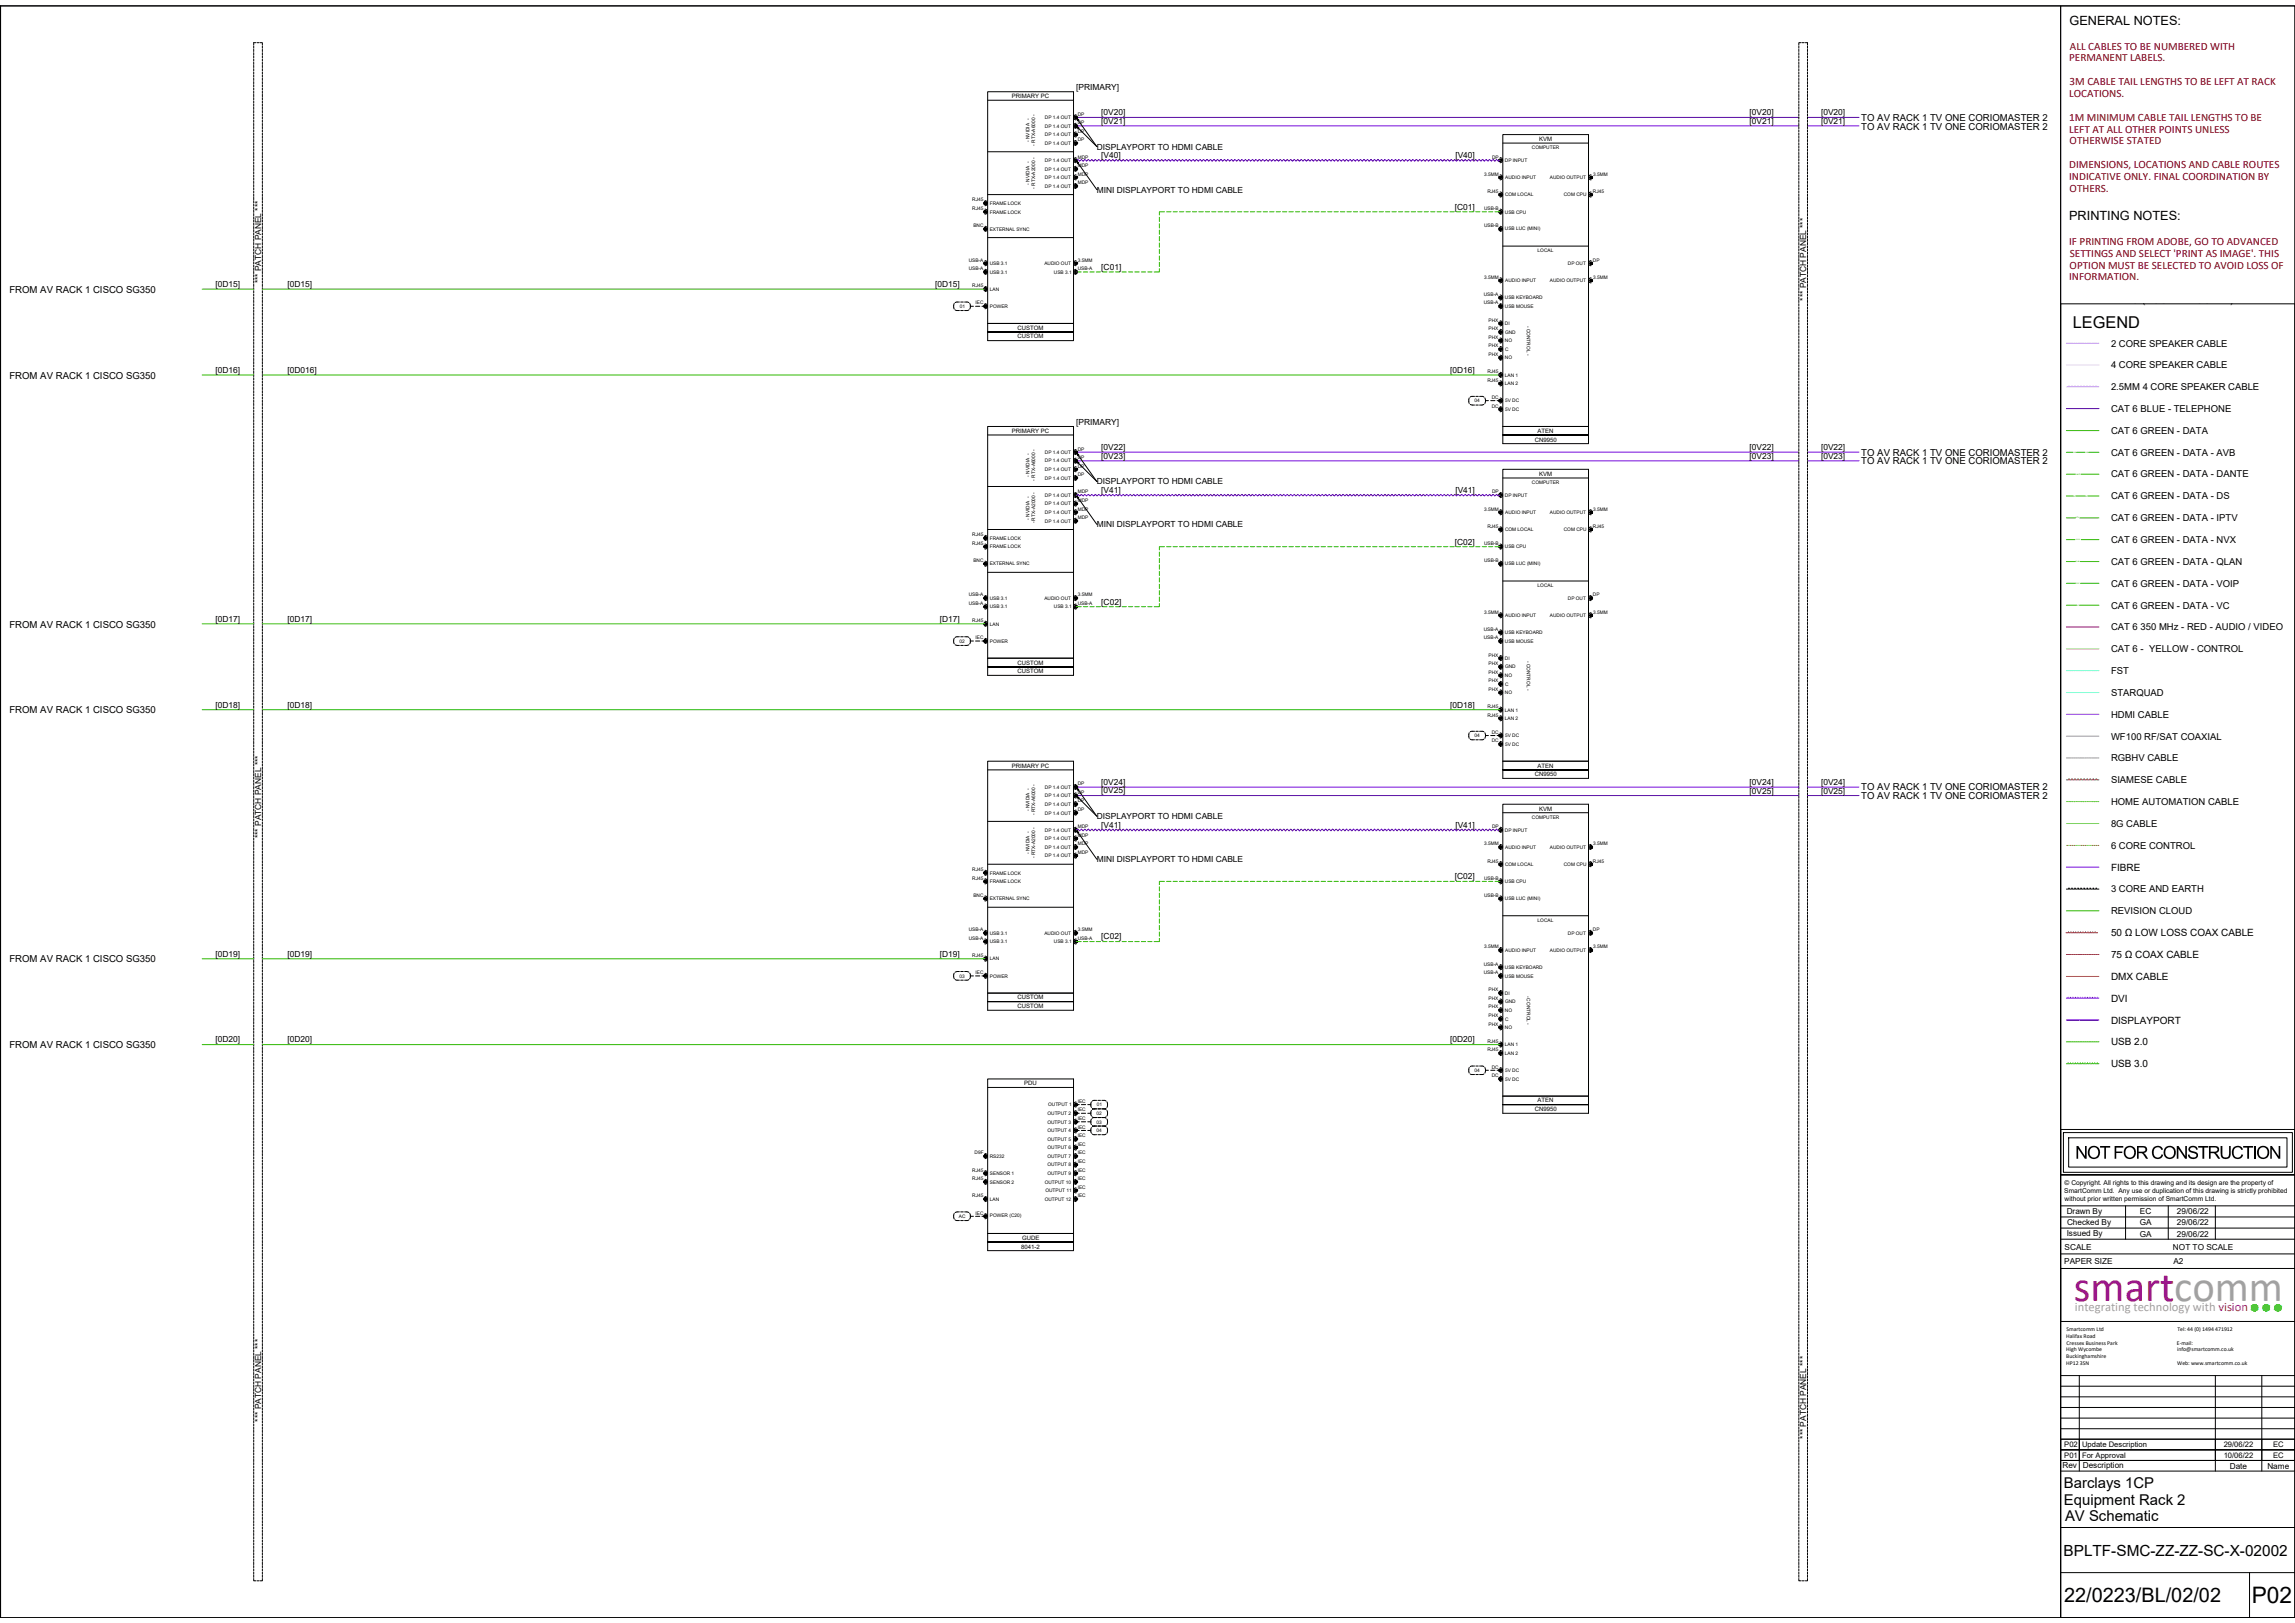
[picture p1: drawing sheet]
<svg xmlns="http://www.w3.org/2000/svg" width="594mm" height="420mm" viewBox="0 0 594 420" stroke-linecap="round" stroke-linejoin="round" font-family="sans-serif">
<defs><g id="words">
<text font-size="11.1" fill="#ce0f69" x="536.8" y="336.8">smartcomm</text>
<text font-size="5.9" x="582.9" y="415">P02</text>
<text font-size="5.1" x="534.3" y="414.8">22/0223/BL/02/02</text>
<text font-size="4.6" x="537.2" y="300">NOT FOR CONSTRUCTION</text>
<text font-size="4.2" x="536.5" y="84.8">LEGEND</text>
<text font-size="4" x="534.2" y="402.7">BPLTF-SMC-ZZ-ZZ-SC-X-02002</text>
<g font-size="3.9">
<text x="534.3" y="385.3">Barclays 1CP</text>
<text x="534.3" y="389.5">Equipment Rack 2</text>
<text x="534.6" y="393.7">AV Schematic</text>
</g>
<g font-size="3.3">
<text x="535.7" y="6.4">GENERAL NOTES:</text>
<text x="535.6" y="56.9">PRINTING NOTES:</text>
</g>
<text font-size="3.2" fill="#a5a39e" x="537.1" y="339.4">integrating technology with vision</text>
<g font-size="2.9" fill="#800000">
<text x="535.6" y="15.9">PERMANENT LABELS.</text>
<text x="535.8" y="12.8">ALL CABLES TO BE NUMBERED WITH</text>
<text x="535.7" y="22.1">3M CABLE TAIL LENGTHS TO BE LEFT AT RACK</text>
<text x="535.6" y="25.1">LOCATIONS.</text>
<text x="535.6" y="31.2">1M MINIMUM CABLE TAIL LENGTHS TO BE</text>
<text x="535.6" y="34.3">LEFT AT ALL OTHER POINTS UNLESS</text>
<text x="535.7" y="37.4">OTHERWISE STATED</text>
<text x="535.6" y="43.5">DIMENSIONS, LOCATIONS AND CABLE ROUTES</text>
<text x="535.6" y="46.6">INDICATIVE ONLY. FINAL COORDINATION BY</text>
<text x="535.7" y="49.7">OTHERS.</text>
<text x="535.6" y="63.4">IF PRINTING FROM ADOBE, GO TO ADVANCED</text>
<text x="535.7" y="69.5">OPTION MUST BE SELECTED TO AVOID LOSS OF</text>
<text x="535.8" y="66.5">SETTINGS AND SELECT 'PRINT AS IMAGE'. THIS</text>
<text x="535.6" y="72.6">INFORMATION.</text>
</g>
<g font-size="2.6">
<text x="546.5" y="78.3">DSSO (DOUBLE SOCKET)</text>
<text x="546.5" y="225.4">FIBRE</text>
<text x="546.5" y="242.4">50 Ω LOW LOSS COAX CABLE</text>
<text x="546.5" y="248">75 Ω COAX CABLE</text>
<text x="546.5" y="253.7">DMX CABLE</text>
<text x="546.5" y="259.3">DVI</text>
<text x="546.5" y="265">DISPLAYPORT</text>
<text x="546.5" y="270.6">USB 2.0</text>
<text x="546.5" y="276.3">USB 3.0</text>
</g>
<g font-size="2.5">
<text x="481.8" y="31.3">TO AV RACK 1 TV ONE CORIOMASTER 2</text>
<text x="481.8" y="33.5">TO AV RACK 1 TV ONE CORIOMASTER 2</text>
<text x="2.4" y="75.8">FROM AV RACK 1 CISCO SG350</text>
<text x="546.5" y="89.7">2 CORE SPEAKER CABLE</text>
<text x="546.5" y="95.3">4 CORE SPEAKER CABLE</text>
<text x="2.4" y="98">FROM AV RACK 1 CISCO SG350</text>
<text x="546.5" y="101">2.5MM 4 CORE SPEAKER CABLE</text>
<text x="546.5" y="106.7">CAT 6 BLUE - TELEPHONE</text>
<text x="546.5" y="112.3">CAT 6 GREEN - DATA</text>
<text x="481.8" y="117.9">TO AV RACK 1 TV ONE CORIOMASTER 2</text>
<text x="546.5" y="118">CAT 6 GREEN - DATA - AVB</text>
<text x="481.8" y="120.2">TO AV RACK 1 TV ONE CORIOMASTER 2</text>
<text x="546.5" y="123.6">CAT 6 GREEN - DATA - DANTE</text>
<text x="546.5" y="129.3">CAT 6 GREEN - DATA - DS</text>
<text x="546.5" y="134.9">CAT 6 GREEN - DATA - IPTV</text>
<text x="546.5" y="140.6">CAT 6 GREEN - DATA - NVX</text>
<text x="546.5" y="146.3">CAT 6 GREEN - DATA - QLAN</text>
<text x="546.5" y="151.9">CAT 6 GREEN - DATA - VOIP</text>
<text x="546.5" y="157.6">CAT 6 GREEN - DATA - VC</text>
<text x="2.4" y="162.5">FROM AV RACK 1 CISCO SG350</text>
<text x="546.5" y="163.2">CAT 6 350 MHz - RED - AUDIO / VIDEO</text>
<text x="546.5" y="168.9">CAT 6 - YELLOW - CONTROL</text>
<text x="546.5" y="174.5">FST</text>
<text x="2.4" y="184.7">FROM AV RACK 1 CISCO SG350</text>
<text x="546.5" y="185.8">HDMI CABLE</text>
<text x="546.5" y="180.2">STARQUAD</text>
<text x="546.5" y="191.5">WF100 RF/SAT COAXIAL</text>
<text x="546.5" y="197.1">RGBHV CABLE</text>
<text x="546.5" y="202.8">SIAMESE CABLE</text>
<text x="481.8" y="204.6">TO AV RACK 1 TV ONE CORIOMASTER 2</text>
<text x="481.8" y="206.8">TO AV RACK 1 TV ONE CORIOMASTER 2</text>
<text x="546.5" y="208.4">HOME AUTOMATION CABLE</text>
<text x="546.5" y="214.1">8G CABLE</text>
<text x="546.5" y="219.7">6 CORE CONTROL</text>
<text x="546.5" y="231">3 CORE AND EARTH</text>
<text x="546.5" y="236.7">REVISION CLOUD</text>
<text x="2.4" y="249.1">FROM AV RACK 1 CISCO SG350</text>
<text x="2.4" y="271.4">FROM AV RACK 1 CISCO SG350</text>
</g>
<g font-size="2.2">
<text x="278.6" y="23.2">[PRIMARY]</text>
<text x="285.1" y="29.8">[0V20]</text>
<text x="452.9" y="29.9">[0V20]</text>
<text x="471.4" y="29.9">[0V20]</text>
<text x="285.1" y="32">[0V21]</text>
<text x="452.9" y="32.1">[0V21]</text>
<text x="471.4" y="32.1">[0V21]</text>
<text x="283.9" y="38.7">DISPLAYPORT TO HDMI CABLE</text>
<text x="285.1" y="40.9">[V40]</text>
<text x="376.7" y="41">[V40]</text>
<text x="283.9" y="49.9">MINI DISPLAYPORT TO HDMI CABLE</text>
<text x="376.6" y="54.3">[C01]</text>
<text x="285.1" y="69.9">[C01]</text>
<text x="55.8" y="74.3">[0D15]</text>
<text x="67.6" y="73.4" transform="rotate(-90 67.6 73.4)">*** PATCH PANEL ***</text>
<text x="74.4" y="74.3">[0D15]</text>
<text x="242.1" y="74.3">[0D15]</text>
<text x="467.5" y="77.8" transform="rotate(-90 467.5 77.8)">*** PATCH PANEL ***</text>
<text x="55.8" y="96.6">[0D16]</text>
<text x="74.4" y="96.6">[0D016]</text>
<text x="375.4" y="96.6">[0D16]</text>
<text x="278.6" y="109.9">[PRIMARY]</text>
<text x="285.1" y="116.5">[0V22]</text>
<text x="285.1" y="118.7">[0V23]</text>
<text x="452.9" y="116.5">[0V22]</text>
<text x="452.9" y="118.8">[0V23]</text>
<text x="471.4" y="116.5">[0V22]</text>
<text x="471.4" y="118.8">[0V23]</text>
<text x="283.9" y="125.4">DISPLAYPORT TO HDMI CABLE</text>
<text x="285.1" y="127.6">[V41]</text>
<text x="376.7" y="127.7">[V41]</text>
<text x="283.9" y="136.5">MINI DISPLAYPORT TO HDMI CABLE</text>
<text x="376.6" y="141">[C02]</text>
<text x="55.8" y="161">[0D17]</text>
<text x="74.4" y="161">[0D17]</text>
<text x="243.3" y="161">[D17]</text>
<text x="285.1" y="156.5">[C02]</text>
<text x="55.8" y="183.2">[0D18]</text>
<text x="74.4" y="183.2">[0D18]</text>
<text x="375.4" y="183.2">[0D18]</text>
<text x="285.1" y="203.2">[0V24]</text>
<text x="452.9" y="203.2">[0V24]</text>
<text x="471.4" y="203.2">[0V24]</text>
<text x="285.1" y="205.4">[0V25]</text>
<text x="452.9" y="205.4">[0V25]</text>
<text x="471.4" y="205.4">[0V25]</text>
<text x="283.9" y="212.1">DISPLAYPORT TO HDMI CABLE</text>
<text x="285.1" y="214.3">[V41]</text>
<text x="376.7" y="214.3">[V41]</text>
<text x="67.6" y="217" transform="rotate(-90 67.6 217)">*** PATCH PANEL ***</text>
<text x="283.9" y="223.2">MINI DISPLAYPORT TO HDMI CABLE</text>
<text x="376.6" y="227.7">[C02]</text>
<text x="285.1" y="243.2">[C02]</text>
<text x="55.8" y="247.6">[0D19]</text>
<text x="74.4" y="247.6">[0D19]</text>
<text x="243.3" y="247.6">[D19]</text>
<text x="55.8" y="269.9">[0D20]</text>
<text x="74.4" y="269.9">[0D20]</text>
<text x="375.4" y="269.9">[0D20]</text>
<text x="67.6" y="368" transform="rotate(-90 67.6 368)">*** PATCH PANEL ***</text>
<text x="467.5" y="372.4" transform="rotate(-90 467.5 372.4)">*** PATCH PANEL ***</text>
</g>
<g font-size="2.1">
<text x="535" y="314.2">Drawn By</text>
<text x="535.1" y="317">Checked By</text>
<text x="553.9" y="317.2">GA</text>
<text x="553.9" y="314.4">EC</text>
<text x="563.5" y="314.4">29/06/22</text>
<text x="563.5" y="317.2">29/06/22</text>
<text x="534.4" y="323.6">SCALE</text>
<text x="535" y="319.9">Issued By</text>
<text x="553.9" y="320.1">GA</text>
<text x="562.5" y="323.5">NOT TO SCALE</text>
<text x="563.5" y="320.1">29/06/22</text>
<text x="534.3" y="327.3">PAPER SIZE</text>
<text x="562.6" y="327.3">A2</text>
<text x="533.9" y="380.2">Rev</text>
<text x="539.1" y="380.2">Description</text>
<text x="577.2" y="380.2">Date</text>
<text x="586.9" y="380.2">Name</text>
</g>
<g font-size="2">
<text x="534.3" y="377.4">P01</text>
<text x="534.3" y="374.6">P02</text>
<text x="539" y="377.4">For Approval</text>
<text x="539" y="374.7">Update Description</text>
<text x="575.6" y="377.4">10/06/22</text>
<text x="575.6" y="374.7">29/06/22</text>
<text x="588.4" y="377.4">EC</text>
<text x="588.4" y="374.7">EC</text>
</g>
<g font-size="1.7">
<text x="534.3" y="308.8">SmartComm Ltd. Any use or duplication of this drawing is strictly prohibited</text>
<text x="534.4" y="306.7">© Copyright. All rights to this drawing and its design are the property of</text>
<text x="534.4" y="310.9">without prior written permission of SmartComm Ltd.</text>
</g>
<g font-size="1.6">
<text x="261.9" y="25.4">PRIMARY PC</text>
<text x="398.4" y="36.5">KVM</text>
<text x="263.4" y="85.4">CUSTOM</text>
<text x="263.4" y="87.6">CUSTOM</text>
<text x="261.9" y="112.1">PRIMARY PC</text>
<text x="398" y="112.1">ATEN</text>
<text x="397.3" y="114.3">CN9950</text>
<text x="398.4" y="123.2">KVM</text>
<text x="263.4" y="172.1">CUSTOM</text>
<text x="263.4" y="174.3">CUSTOM</text>
<text x="261.9" y="198.8">PRIMARY PC</text>
<text x="397.3" y="201">CN9950</text>
<text x="398" y="198.8">ATEN</text>
<text x="398.4" y="209.8">KVM</text>
<text x="263.4" y="258.7">CUSTOM</text>
<text x="263.4" y="261">CUSTOM</text>
<text x="265.1" y="281">PDU</text>
<text x="397.3" y="287.7">CN9950</text>
<text x="398" y="285.4">ATEN</text>
<text x="264.3" y="323.2">8041-2</text>
<text x="264.6" y="321">GUDE</text>
</g>
<g font-size="1.5">
<text x="534.9" y="346.3">Halifax Road</text>
<text x="534.9" y="344.5">Smartcomm Ltd</text>
<text x="563.6" y="344.6">Tel: 44 (0) 1494 471912</text>
<text x="534.9" y="349.8">High Wycombe</text>
<text x="534.9" y="351.6">Buckinghamshire</text>
<text x="534.9" y="353.3">HP12 3SN</text>
<text x="534.9" y="348.1">Cressex Business Park</text>
<text x="563.5" y="348.1">E-mail:</text>
<text x="563.6" y="349.8">info@smartcomm.co.uk</text>
<text x="563.6" y="353.3">Web: www.smartcomm.co.uk</text>
</g>
<g font-size="1.2">
<text x="279" y="29.9">DP</text>
<text x="270.5" y="30.9">DP 1.4 OUT</text>
<text x="270.5" y="33.1">DP 1.4 OUT</text>
<text x="270.5" y="35.3">DP 1.4 OUT</text>
<text x="279" y="32.2">DP</text>
<text x="279" y="34.4">DP</text>
<text x="266.5" y="36.7" transform="rotate(-90 266.5 36.7)">- NVIDIA -</text>
<text x="267.9" y="37.7" transform="rotate(-90 267.9 37.7)">- RTX-A6000 -</text>
<text x="270.5" y="37.5">DP 1.4 OUT</text>
<text x="270.5" y="42">DP 1.4 OUT</text>
<text x="279" y="36.6">DP</text>
<text x="279" y="41.1">MDP</text>
<text x="386.2" y="41.1">DP</text>
<text x="389.6" y="42">DP INPUT</text>
<text x="396.6" y="38.6">COMPUTER</text>
<text x="266.5" y="47.8" transform="rotate(-90 266.5 47.8)">- NVIDIA -</text>
<text x="270.5" y="44.2">DP 1.4 OUT</text>
<text x="270.5" y="46.4">DP 1.4 OUT</text>
<text x="279" y="43.3">MDP</text>
<text x="279" y="45.5">MDP</text>
<text x="279" y="47.7">MDP</text>
<text x="384.2" y="45.5">3.5MM</text>
<text x="389.7" y="46.4">AUDIO INPUT</text>
<text x="401.2" y="46.4">AUDIO OUTPUT</text>
<text x="412.4" y="45.5">3.5MM</text>
<text x="251.7" y="52.2">RJ45</text>
<text x="256.2" y="53">FRAME LOCK</text>
<text x="267.9" y="48.9" transform="rotate(-90 267.9 48.9)">- RTX-A2000 -</text>
<text x="270.5" y="48.6">DP 1.4 OUT</text>
<text x="385" y="50">RJ45</text>
<text x="389.6" y="50.8">COM LOCAL</text>
<text x="404.8" y="50.8">COM CPU</text>
<text x="412.3" y="50">RJ45</text>
<text x="251.7" y="54.4">RJ45</text>
<text x="252" y="58.8">BNC</text>
<text x="256.2" y="55.3">FRAME LOCK</text>
<text x="256.2" y="59.7">EXTERNAL SYNC</text>
<text x="384.1" y="54.4">USB-B</text>
<text x="384.1" y="58.8">USB-B</text>
<text x="389.6" y="55.3">USB CPU</text>
<text x="389.6" y="59.6">USB LUC (MINI)</text>
<text x="398" y="65.3">LOCAL</text>
<text x="250.8" y="69.9">USB-A</text>
<text x="250.8" y="67.7">USB-A</text>
<text x="256.2" y="70.8">USB 3.1</text>
<text x="256.2" y="68.6">USB 3.1</text>
<text x="270.4" y="68.6">AUDIO OUT</text>
<text x="272.8" y="70.8">USB 3.1</text>
<text x="279" y="69.9">USB-A</text>
<text x="279" y="67.7">3.5MM</text>
<text x="405.9" y="68.6">DP OUT</text>
<text x="412.3" y="67.7">DP</text>
<text x="251.7" y="74.4">RJ45</text>
<text x="256.3" y="75.3">LAN</text>
<text x="384.1" y="76.6">USB-A</text>
<text x="384.2" y="72.2">3.5MM</text>
<text x="389.6" y="77.5">USB KEYBOARD</text>
<text x="389.7" y="73.1">AUDIO INPUT</text>
<text x="401.2" y="73.1">AUDIO OUTPUT</text>
<text x="412.4" y="72.2">3.5MM</text>
<text x="248.4" y="79.7">01</text>
<text x="252.5" y="78.8">IEC</text>
<text x="256.3" y="79.7">POWER</text>
<text x="384.1" y="78.8">USB-A</text>
<text x="385.3" y="83.3">PHX</text>
<text x="389.6" y="79.7">USB MOUSE</text>
<text x="385.3" y="90">PHX</text>
<text x="385.3" y="87.7">PHX</text>
<text x="385.3" y="85.5">PHX</text>
<text x="389.6" y="88.6">NO</text>
<text x="389.6" y="84.2">DI</text>
<text x="389.6" y="86.4">GND</text>
<text x="395.2" y="84.4" transform="rotate(90 395.2 84.4)">- CONTROL -</text>
<text x="385.3" y="92.2">PHX</text>
<text x="389.6" y="93">NO</text>
<text x="389.6" y="90.8">C</text>
<text x="385" y="96.6">RJ45</text>
<text x="385" y="98.8">RJ45</text>
<text x="389.6" y="97.5">LAN 1</text>
<text x="389.6" y="99.7">LAN 2</text>
<text x="381.7" y="104.2">04</text>
<text x="386.1" y="105.5">DC</text>
<text x="386.1" y="103.3">DC</text>
<text x="389.6" y="106.4">5V DC</text>
<text x="389.6" y="104.2">5V DC</text>
<text x="270.5" y="117.5">DP 1.4 OUT</text>
<text x="270.5" y="119.7">DP 1.4 OUT</text>
<text x="279" y="116.6">DP</text>
<text x="279" y="118.8">DP</text>
<text x="266.5" y="123.4" transform="rotate(-90 266.5 123.4)">- NVIDIA -</text>
<text x="267.9" y="124.4" transform="rotate(-90 267.9 124.4)">- RTX-A6000 -</text>
<text x="270.5" y="122">DP 1.4 OUT</text>
<text x="270.5" y="124.2">DP 1.4 OUT</text>
<text x="279" y="121.1">DP</text>
<text x="279" y="123.3">DP</text>
<text x="396.6" y="125.3">COMPUTER</text>
<text x="270.5" y="128.6">DP 1.4 OUT</text>
<text x="270.5" y="130.9">DP 1.4 OUT</text>
<text x="279" y="127.7">MDP</text>
<text x="279" y="130">MDP</text>
<text x="386.2" y="127.7">DP</text>
<text x="389.6" y="128.6">DP INPUT</text>
<text x="266.5" y="134.5" transform="rotate(-90 266.5 134.5)">- NVIDIA -</text>
<text x="267.9" y="135.5" transform="rotate(-90 267.9 135.5)">- RTX-A2000 -</text>
<text x="270.5" y="133.1">DP 1.4 OUT</text>
<text x="270.5" y="135.3">DP 1.4 OUT</text>
<text x="279" y="132.2">MDP</text>
<text x="279" y="134.4">MDP</text>
<text x="384.2" y="132.2">3.5MM</text>
<text x="385" y="136.6">RJ45</text>
<text x="389.6" y="137.5">COM LOCAL</text>
<text x="389.7" y="133.1">AUDIO INPUT</text>
<text x="401.2" y="133.1">AUDIO OUTPUT</text>
<text x="404.8" y="137.5">COM CPU</text>
<text x="412.3" y="136.6">RJ45</text>
<text x="412.4" y="132.2">3.5MM</text>
<text x="251.7" y="141.1">RJ45</text>
<text x="251.7" y="138.9">RJ45</text>
<text x="256.2" y="141.9">FRAME LOCK</text>
<text x="256.2" y="139.7">FRAME LOCK</text>
<text x="384.1" y="141.1">USB-B</text>
<text x="389.6" y="141.9">USB CPU</text>
<text x="252" y="145.5">BNC</text>
<text x="256.2" y="146.4">EXTERNAL SYNC</text>
<text x="384.1" y="145.5">USB-B</text>
<text x="389.6" y="146.3">USB LUC (MINI)</text>
<text x="250.8" y="154.4">USB-A</text>
<text x="256.2" y="155.3">USB 3.1</text>
<text x="270.4" y="155.3">AUDIO OUT</text>
<text x="279" y="154.4">3.5MM</text>
<text x="398" y="152">LOCAL</text>
<text x="405.9" y="155.3">DP OUT</text>
<text x="412.3" y="154.4">DP</text>
<text x="250.8" y="156.6">USB-A</text>
<text x="251.7" y="161.1">RJ45</text>
<text x="256.2" y="157.5">USB 3.1</text>
<text x="256.3" y="162">LAN</text>
<text x="272.8" y="157.5">USB 3.1</text>
<text x="279" y="156.6">USB-A</text>
<text x="384.2" y="158.8">3.5MM</text>
<text x="389.7" y="159.7">AUDIO INPUT</text>
<text x="401.2" y="159.7">AUDIO OUTPUT</text>
<text x="412.4" y="158.8">3.5MM</text>
<text x="248.3" y="166.4">02</text>
<text x="252.5" y="165.5">IEC</text>
<text x="256.3" y="166.4">POWER</text>
<text x="384.1" y="165.5">USB-A</text>
<text x="384.1" y="163.3">USB-A</text>
<text x="389.6" y="166.4">USB MOUSE</text>
<text x="389.6" y="164.2">USB KEYBOARD</text>
<text x="385.3" y="172.2">PHX</text>
<text x="385.3" y="170">PHX</text>
<text x="389.6" y="170.9">DI</text>
<text x="389.6" y="173.1">GND</text>
<text x="395.2" y="171.1" transform="rotate(90 395.2 171.1)">- CONTROL -</text>
<text x="385.3" y="176.6">PHX</text>
<text x="385.3" y="178.9">PHX</text>
<text x="385.3" y="174.4">PHX</text>
<text x="389.6" y="179.7">NO</text>
<text x="389.6" y="175.3">NO</text>
<text x="389.6" y="177.5">C</text>
<text x="385" y="183.3">RJ45</text>
<text x="385" y="185.5">RJ45</text>
<text x="389.6" y="184.2">LAN 1</text>
<text x="381.7" y="190.8">04</text>
<text x="386.1" y="189.9">DC</text>
<text x="389.6" y="186.4">LAN 2</text>
<text x="389.6" y="190.8">5V DC</text>
<text x="386.1" y="192.2">DC</text>
<text x="389.6" y="193.1">5V DC</text>
<text x="279" y="203.3">DP</text>
<text x="270.5" y="204.2">DP 1.4 OUT</text>
<text x="270.5" y="206.4">DP 1.4 OUT</text>
<text x="270.5" y="208.6">DP 1.4 OUT</text>
<text x="279" y="205.5">DP</text>
<text x="279" y="207.7">DP</text>
<text x="279" y="210">DP</text>
<text x="266.5" y="210.1" transform="rotate(-90 266.5 210.1)">- NVIDIA -</text>
<text x="267.9" y="211.1" transform="rotate(-90 267.9 211.1)">- RTX-A6000 -</text>
<text x="270.5" y="210.9">DP 1.4 OUT</text>
<text x="270.5" y="215.3">DP 1.4 OUT</text>
<text x="279" y="214.4">MDP</text>
<text x="386.2" y="214.4">DP</text>
<text x="389.6" y="215.3">DP INPUT</text>
<text x="396.6" y="212">COMPUTER</text>
<text x="266.5" y="221.2" transform="rotate(-90 266.5 221.2)">- NVIDIA -</text>
<text x="270.5" y="217.5">DP 1.4 OUT</text>
<text x="270.5" y="219.8">DP 1.4 OUT</text>
<text x="270.5" y="222">DP 1.4 OUT</text>
<text x="279" y="216.6">MDP</text>
<text x="279" y="218.9">MDP</text>
<text x="279" y="221.1">MDP</text>
<text x="384.2" y="218.9">3.5MM</text>
<text x="389.7" y="219.8">AUDIO INPUT</text>
<text x="401.2" y="219.8">AUDIO OUTPUT</text>
<text x="412.4" y="218.9">3.5MM</text>
<text x="251.7" y="227.8">RJ45</text>
<text x="251.7" y="225.5">RJ45</text>
<text x="256.2" y="226.4">FRAME LOCK</text>
<text x="267.9" y="222.2" transform="rotate(-90 267.9 222.2)">- RTX-A2000 -</text>
<text x="384.1" y="227.8">USB-B</text>
<text x="385" y="223.3">RJ45</text>
<text x="389.6" y="224.2">COM LOCAL</text>
<text x="404.8" y="224.2">COM CPU</text>
<text x="412.3" y="223.3">RJ45</text>
<text x="252" y="232.2">BNC</text>
<text x="256.2" y="228.6">FRAME LOCK</text>
<text x="256.2" y="233.1">EXTERNAL SYNC</text>
<text x="384.1" y="232.2">USB-B</text>
<text x="389.6" y="228.6">USB CPU</text>
<text x="389.6" y="233">USB LUC (MINI)</text>
<text x="398" y="238.6">LOCAL</text>
<text x="250.8" y="243.3">USB-A</text>
<text x="250.8" y="241.1">USB-A</text>
<text x="256.2" y="244.2">USB 3.1</text>
<text x="256.2" y="242">USB 3.1</text>
<text x="270.4" y="242">AUDIO OUT</text>
<text x="272.8" y="244.2">USB 3.1</text>
<text x="279" y="243.3">USB-A</text>
<text x="279" y="241.1">3.5MM</text>
<text x="384.2" y="245.5">3.5MM</text>
<text x="405.9" y="242">DP OUT</text>
<text x="412.3" y="241.1">DP</text>
<text x="412.4" y="245.5">3.5MM</text>
<text x="251.7" y="247.7">RJ45</text>
<text x="256.3" y="248.6">LAN</text>
<text x="384.1" y="250">USB-A</text>
<text x="389.6" y="250.9">USB KEYBOARD</text>
<text x="389.7" y="246.4">AUDIO INPUT</text>
<text x="401.2" y="246.4">AUDIO OUTPUT</text>
<text x="248.3" y="253.1">03</text>
<text x="252.5" y="252.2">IEC</text>
<text x="256.3" y="253.1">POWER</text>
<text x="384.1" y="252.2">USB-A</text>
<text x="385.3" y="256.6">PHX</text>
<text x="389.6" y="253.1">USB MOUSE</text>
<text x="389.6" y="257.5">DI</text>
<text x="395.2" y="257.7" transform="rotate(90 395.2 257.7)">- CONTROL -</text>
<text x="385.3" y="263.3">PHX</text>
<text x="385.3" y="261.1">PHX</text>
<text x="385.3" y="258.9">PHX</text>
<text x="389.6" y="262">NO</text>
<text x="389.6" y="259.8">GND</text>
<text x="385" y="270">RJ45</text>
<text x="385.3" y="265.5">PHX</text>
<text x="389.6" y="266.4">NO</text>
<text x="389.6" y="264.2">C</text>
<text x="385" y="272.2">RJ45</text>
<text x="389.6" y="270.8">LAN 1</text>
<text x="389.6" y="273.1">LAN 2</text>
<text x="381.7" y="277.5">04</text>
<text x="386.1" y="278.8">DC</text>
<text x="386.1" y="276.6">DC</text>
<text x="389.6" y="279.7">5V DC</text>
<text x="389.6" y="277.5">5V DC</text>
<text x="271.3" y="286.4">OUTPUT 1</text>
<text x="279" y="285.5">IEC</text>
<text x="279" y="287.7">IEC</text>
<text x="283.9" y="286.4">01</text>
<text x="271.1" y="290.9">OUTPUT 3</text>
<text x="271.2" y="288.6">OUTPUT 2</text>
<text x="271.2" y="293.1">OUTPUT 4</text>
<text x="279" y="290">IEC</text>
<text x="279" y="292.2">IEC</text>
<text x="283.9" y="288.6">02</text>
<text x="283.9" y="290.9">03</text>
<text x="283.9" y="293.1">04</text>
<text x="252.3" y="298.9">D9F</text>
<text x="256.2" y="299.8">RS232</text>
<text x="271.1" y="295.3">OUTPUT 5</text>
<text x="271.1" y="299.8">OUTPUT 7</text>
<text x="271.2" y="297.5">OUTPUT 6</text>
<text x="279" y="294.4">IEC</text>
<text x="279" y="298.9">IEC</text>
<text x="279" y="296.6">IEC</text>
<text x="251.7" y="303.3">RJ45</text>
<text x="251.7" y="305.5">RJ45</text>
<text x="256.3" y="304.2">SENSOR 1</text>
<text x="271.1" y="302">OUTPUT 8</text>
<text x="271.1" y="304.2">OUTPUT 9</text>
<text x="279" y="301.1">IEC</text>
<text x="279" y="303.3">IEC</text>
<text x="279" y="305.5">IEC</text>
<text x="251.7" y="310">RJ45</text>
<text x="256.3" y="306.4">SENSOR 2</text>
<text x="256.3" y="310.9">LAN</text>
<text x="270.4" y="306.4">OUTPUT 10</text>
<text x="270.4" y="310.9">OUTPUT 12</text>
<text x="270.6" y="308.7">OUTPUT 11</text>
<text x="279" y="307.8">IEC</text>
<text x="279" y="310">IEC</text>
<text x="248.2" y="315.3">AC</text>
<text x="252.5" y="314.4">IEC</text>
<text x="256.3" y="315.2">POWER (C20)</text>
</g>
<g font-size=".4" fill="#2eb800">
<text x="536.6" y="117.3">AVB</text>
<text x="539.7" y="117.3">AVB</text>
<text x="537.2" y="122.9">DANTE</text>
<text x="536.6" y="128.6">DS</text>
<text x="539.8" y="128.6">DS</text>
<text x="537.3" y="134.2">IPTV</text>
<text x="537.5" y="139.9">NVX</text>
<text x="537.3" y="145.5">QLAN</text>
<text x="537.3" y="151.2">VOIP</text>
<text x="537.6" y="156.8">VC</text>
</g>
</g></defs>
<!-- layer: SC - Equipment -->
<g fill="none" stroke="#000" stroke-width=".26">
<path d="M255.7 23.7h22.2v64.5h-22.2zM255.7 26h22.2M255.7 39.3h22.2M278.5 29.7a.66 .66 0 0 0-.6 .7 .66 .66 0 0 0 .6 .6M278.5 31.9a.66 .66 0 0 0-.6 .7 .66 .66 0 0 0 .6 .6M278.5 34.2a.66 .66 0 0 0-.6 .6 .66 .66 0 0 0 .6 .7M278.5 36.4a.66 .66 0 0 0-.6 .6 .66 .66 0 0 0 .6 .7M389 34.8h22.2v80.1h-22.2zM389 37h22.2M255 54.1a.66 .66 0 0 1 .6 .7 .66 .66 0 0 1-.6 .7M255 51.9a.66 .66 0 0 1 .6 .7 .66 .66 0 0 1-.6 .7M255 58.6a.66 .66 0 0 1 .6 .6 .66 .66 0 0 1-.6 .7"/>
<path d="M255.7 50.4h22.2M278.5 40.8a.66 .66 0 0 0-.6 .7 .66 .66 0 0 0 .6 .6M278.5 43.1a.66 .66 0 0 0-.6 .6 .66 .66 0 0 0 .6 .7M278.5 45.3a.66 .66 0 0 0-.6 .6 .66 .66 0 0 0 .6 .7M278.5 47.5a.66 .66 0 0 0-.6 .7 .66 .66 0 0 0 .6 .6M388.3 40.8a.66 .66 0 0 1 .7 .7 .66 .66 0 0 1-.7 .6M388.3 45.3a.66 .66 0 0 1 .7 .6 .66 .66 0 0 1-.7 .7M388.3 49.7a.66 .66 0 0 1 .7 .7 .66 .66 0 0 1-.7 .6M388.3 54.1a.66 .66 0 0 1 .7 .7 .66 .66 0 0 1-.7 .7M388.3 58.6a.66 .66 0 0 1 .7 .6 .66 .66 0 0 1-.7 .7M411.9 45.3a.66 .66 0 0 0-.7 .6 .66 .66 0 0 0 .7 .7M411.9 49.7a.66 .66 0 0 0-.7 .7 .66 .66 0 0 0 .7 .6"/>
<path d="M255 78.6a.66 .66 0 0 1 .6 .7 .66 .66 0 0 1-.6 .6M255 69.7a.66 .66 0 0 1 .6 .7 .66 .66 0 0 1-.6 .6M255 67.5a.66 .66 0 0 1 .6 .6 .66 .66 0 0 1-.6 .7M255 74.2a.66 .66 0 0 1 .6 .6 .66 .66 0 0 1-.6 .7M255.7 61.5h22.2M278.5 67.5a.66 .66 0 0 0-.6 .6 .66 .66 0 0 0 .6 .7M278.5 69.7a.66 .66 0 0 0-.6 .7 .66 .66 0 0 0 .6 .6M388.3 78.6a.66 .66 0 0 1 .7 .7 .66 .66 0 0 1-.7 .6M388.3 71.9a.66 .66 0 0 1 .7 .7 .66 .66 0 0 1-.7 .6M388.3 76.4a.66 .66 0 0 1 .7 .6 .66 .66 0 0 1-.7 .7M389 63.7h22.2M411.9 67.5a.66 .66 0 0 0-.7 .6 .66 .66 0 0 0 .7 .7"/>
<path d="M411.9 71.9a.66 .66 0 0 0-.7 .7 .66 .66 0 0 0 .7 .6M255.7 85.9h22.2M255.7 83.7h22.2M388.3 96.4a.66 .66 0 0 1 .7 .6 .66 .66 0 0 1-.7 .7M388.3 91.9a.66 .66 0 0 1 .7 .7 .66 .66 0 0 1-.7 .7M388.3 89.7a.66 .66 0 0 1 .7 .7 .66 .66 0 0 1-.7 .6M388.3 87.5a.66 .66 0 0 1 .7 .7 .66 .66 0 0 1-.7 .6M388.3 85.3a.66 .66 0 0 1 .7 .6 .66 .66 0 0 1-.7 .7M388.3 83.1a.66 .66 0 0 1 .7 .6 .66 .66 0 0 1-.7 .7M388.3 98.6a.66 .66 0 0 1 .7 .7 .66 .66 0 0 1-.7 .6M255.7 110.4h22.2v64.4h-22.2zM255.7 112.6h22.2"/>
<path d="M278.5 116.4a.66 .66 0 0 0-.6 .6 .66 .66 0 0 0 .6 .7M278.5 118.6a.66 .66 0 0 0-.6 .7 .66 .66 0 0 0 .6 .6M388.3 105.3a.66 .66 0 0 1 .7 .6 .66 .66 0 0 1-.7 .7M388.3 103a.66 .66 0 0 1 .7 .7 .66 .66 0 0 1-.7 .7M389 112.6h22.2M389 110.4h22.2M255 138.6a.66 .66 0 0 1 .6 .7 .66 .66 0 0 1-.6 .6M255.7 125.9h22.2M255.7 137.1h22.2M278.5 120.8a.66 .66 0 0 0-.6 .7 .66 .66 0 0 0 .6 .6M278.5 123.1a.66 .66 0 0 0-.6 .6 .66 .66 0 0 0 .6 .7M278.5 127.5a.66 .66 0 0 0-.6 .7 .66 .66 0 0 0 .6 .6"/>
<path d="M278.5 129.7a.66 .66 0 0 0-.6 .7 .66 .66 0 0 0 .6 .6M278.5 132a.66 .66 0 0 0-.6 .6 .66 .66 0 0 0 .6 .7M278.5 134.2a.66 .66 0 0 0-.6 .6 .66 .66 0 0 0 .6 .7M388.3 127.5a.66 .66 0 0 1 .7 .7 .66 .66 0 0 1-.7 .6M388.3 132a.66 .66 0 0 1 .7 .6 .66 .66 0 0 1-.7 .7M388.3 136.4a.66 .66 0 0 1 .7 .7 .66 .66 0 0 1-.7 .6M389 121.5h22.2v80h-22.2zM389 123.7h22.2M411.9 132a.66 .66 0 0 0-.7 .6 .66 .66 0 0 0 .7 .7M411.9 136.4a.66 .66 0 0 0-.7 .7 .66 .66 0 0 0 .7 .6M255 156.4a.66 .66 0 0 1 .6 .6 .66 .66 0 0 1-.6 .7M255 154.2a.66 .66 0 0 1 .6 .6 .66 .66 0 0 1-.6 .7"/>
<path d="M255 140.8a.66 .66 0 0 1 .6 .7 .66 .66 0 0 1-.6 .7M255 145.3a.66 .66 0 0 1 .6 .6 .66 .66 0 0 1-.6 .7M255.7 148.2h22.2M278.5 154.2a.66 .66 0 0 0-.6 .6 .66 .66 0 0 0 .6 .7M278.5 156.4a.66 .66 0 0 0-.6 .6 .66 .66 0 0 0 .6 .7M388.3 158.6a.66 .66 0 0 1 .7 .7 .66 .66 0 0 1-.7 .6M388.3 140.8a.66 .66 0 0 1 .7 .7 .66 .66 0 0 1-.7 .7M388.3 145.3a.66 .66 0 0 1 .7 .6 .66 .66 0 0 1-.7 .7M389 150.4h22.2M411.9 154.2a.66 .66 0 0 0-.7 .6 .66 .66 0 0 0 .7 .7M411.9 158.6a.66 .66 0 0 0-.7 .7 .66 .66 0 0 0 .7 .6M255 165.3a.66 .66 0 0 1 .6 .6 .66 .66 0 0 1-.6 .7"/>
<path d="M255 160.8a.66 .66 0 0 1 .6 .7 .66 .66 0 0 1-.6 .6M255.7 172.6h22.2M255.7 170.4h22.2M388.3 165.3a.66 .66 0 0 1 .7 .6 .66 .66 0 0 1-.7 .7M388.3 178.6a.66 .66 0 0 1 .7 .7 .66 .66 0 0 1-.7 .6M388.3 176.4a.66 .66 0 0 1 .7 .7 .66 .66 0 0 1-.7 .6M388.3 174.2a.66 .66 0 0 1 .7 .6 .66 .66 0 0 1-.7 .7M388.3 172a.66 .66 0 0 1 .7 .6 .66 .66 0 0 1-.7 .7M388.3 169.7a.66 .66 0 0 1 .7 .7 .66 .66 0 0 1-.7 .6M388.3 163.1a.66 .66 0 0 1 .7 .6 .66 .66 0 0 1-.7 .7M255.7 197.1h22.2v64.4h-22.2zM255.7 199.3h22.2"/>
<path d="M388.3 183a.66 .66 0 0 1 .7 .7 .66 .66 0 0 1-.7 .7M388.3 191.9a.66 .66 0 0 1 .7 .7 .66 .66 0 0 1-.7 .7M388.3 189.7a.66 .66 0 0 1 .7 .7 .66 .66 0 0 1-.7 .7M388.3 185.3a.66 .66 0 0 1 .7 .6 .66 .66 0 0 1-.7 .7M389 199.3h22.2M389 197.1h22.2M255.7 212.6h22.2M278.5 203.1a.66 .66 0 0 0-.6 .6 .66 .66 0 0 0 .6 .7M278.5 205.3a.66 .66 0 0 0-.6 .6 .66 .66 0 0 0 .6 .7M278.5 207.5a.66 .66 0 0 0-.6 .7 .66 .66 0 0 0 .6 .6M278.5 209.7a.66 .66 0 0 0-.6 .7 .66 .66 0 0 0 .6 .6M278.5 214.2a.66 .66 0 0 0-.6 .6 .66 .66 0 0 0 .6 .7"/>
<path d="M278.5 216.4a.66 .66 0 0 0-.6 .7 .66 .66 0 0 0 .6 .6M278.5 218.6a.66 .66 0 0 0-.6 .7 .66 .66 0 0 0 .6 .6M388.3 214.2a.66 .66 0 0 1 .7 .6 .66 .66 0 0 1-.7 .7M388.3 218.6a.66 .66 0 0 1 .7 .7 .66 .66 0 0 1-.7 .6M389 208.2h22.2v80h-22.2zM389 210.4h22.2M411.9 218.6a.66 .66 0 0 0-.7 .7 .66 .66 0 0 0 .7 .6M255 227.5a.66 .66 0 0 1 .6 .7 .66 .66 0 0 1-.6 .6M255 225.3a.66 .66 0 0 1 .6 .7 .66 .66 0 0 1-.6 .6M255 231.9a.66 .66 0 0 1 .6 .7 .66 .66 0 0 1-.6 .7M255.7 223.7h22.2M255.7 234.9h22.2"/>
<path d="M278.5 220.9a.66 .66 0 0 0-.6 .6 .66 .66 0 0 0 .6 .7M388.3 223.1a.66 .66 0 0 1 .7 .6 .66 .66 0 0 1-.7 .7M388.3 227.5a.66 .66 0 0 1 .7 .7 .66 .66 0 0 1-.7 .6M388.3 231.9a.66 .66 0 0 1 .7 .7 .66 .66 0 0 1-.7 .7M389 237.1h22.2M411.9 223.1a.66 .66 0 0 0-.7 .6 .66 .66 0 0 0 .7 .7M255 252a.66 .66 0 0 1 .6 .6 .66 .66 0 0 1-.6 .7M255 243.1a.66 .66 0 0 1 .6 .6 .66 .66 0 0 1-.6 .7M255 240.8a.66 .66 0 0 1 .6 .7 .66 .66 0 0 1-.6 .6M255 247.5a.66 .66 0 0 1 .6 .7 .66 .66 0 0 1-.6 .6M255.7 259.3h22.2M255.7 257.1h22.2"/>
<path d="M278.5 240.8a.66 .66 0 0 0-.6 .7 .66 .66 0 0 0 .6 .6M278.5 243.1a.66 .66 0 0 0-.6 .6 .66 .66 0 0 0 .6 .7M388.3 252a.66 .66 0 0 1 .7 .6 .66 .66 0 0 1-.7 .7M388.3 245.3a.66 .66 0 0 1 .7 .6 .66 .66 0 0 1-.7 .7M388.3 258.6a.66 .66 0 0 1 .7 .7 .66 .66 0 0 1-.7 .6M388.3 256.4a.66 .66 0 0 1 .7 .7 .66 .66 0 0 1-.7 .6M388.3 249.7a.66 .66 0 0 1 .7 .7 .66 .66 0 0 1-.7 .6M411.9 240.8a.66 .66 0 0 0-.7 .7 .66 .66 0 0 0 .7 .6M411.9 245.3a.66 .66 0 0 0-.7 .6 .66 .66 0 0 0 .7 .7M255.7 279.3h22.2v44.5h-22.2zM388.3 269.7a.66 .66 0 0 1 .7 .7 .66 .66 0 0 1-.7 .7M388.3 265.3a.66 .66 0 0 1 .7 .7 .66 .66 0 0 1-.7 .6"/>
<path d="M388.3 278.6a.66 .66 0 0 1 .7 .7 .66 .66 0 0 1-.7 .7M388.3 263.1a.66 .66 0 0 1 .7 .6 .66 .66 0 0 1-.7 .7M388.3 276.4a.66 .66 0 0 1 .7 .7 .66 .66 0 0 1-.7 .6M388.3 260.9a.66 .66 0 0 1 .7 .6 .66 .66 0 0 1-.7 .7M388.3 271.9a.66 .66 0 0 1 .7 .7 .66 .66 0 0 1-.7 .7M255 298.6a.66 .66 0 0 1 .6 .7 .66 .66 0 0 1-.6 .6M255.7 281.5h22.2M278.5 285.3a.66 .66 0 0 0-.6 .6 .66 .66 0 0 0 .6 .7M278.5 287.5a.66 .66 0 0 0-.6 .7 .66 .66 0 0 0 .6 .6M278.5 289.7a.66 .66 0 0 0-.6 .7 .66 .66 0 0 0 .6 .6M278.5 292a.66 .66 0 0 0-.6 .6 .66 .66 0 0 0 .6 .7M278.5 294.2a.66 .66 0 0 0-.6 .6 .66 .66 0 0 0 .6 .7"/>
<path d="M278.5 298.6a.66 .66 0 0 0-.6 .7 .66 .66 0 0 0 .6 .6M278.5 296.4a.66 .66 0 0 0-.6 .7 .66 .66 0 0 0 .6 .6M389 286h22.2M389 283.8h22.2M255 309.8a.66 .66 0 0 1 .6 .6 .66 .66 0 0 1-.6 .7M255 305.3a.66 .66 0 0 1 .6 .7 .66 .66 0 0 1-.6 .6M255 314.2a.66 .66 0 0 1 .6 .7 .66 .66 0 0 1-.6 .6M255 303.1a.66 .66 0 0 1 .6 .6 .66 .66 0 0 1-.6 .7M255.7 319.3h22.2M278.5 300.9a.66 .66 0 0 0-.6 .6 .66 .66 0 0 0 .6 .7M278.5 303.1a.66 .66 0 0 0-.6 .6 .66 .66 0 0 0 .6 .7M278.5 305.3a.66 .66 0 0 0-.6 .7 .66 .66 0 0 0 .6 .6"/>
<path d="M278.5 307.5a.66 .66 0 0 0-.6 .7 .66 .66 0 0 0 .6 .6M278.5 309.8a.66 .66 0 0 0-.6 .6 .66 .66 0 0 0 .6 .7M255.7 321.5h22.2"/>
</g>
<g fill="#000" stroke="#000" stroke-width=".26">
<path d="M278.2 30.4l.1 .2 .2-.2zM278.5 30.4l.1 .3-.3-.1zM278.5 30.4l.1 .3zM278.6 30.4l.2 .2-.2 .1zM278.6 30.4l.2 .2zM278.6 30.4h.3l-.1 .2zM278.8 30.1l-.2 .3h.3z"/>
<path d="M278.2 32.6h.3l-.2 .3zM278.5 32.6l-.2 .3zM278.3 32.9l.2-.3 .1 .3zM278.5 32.6l.1 .3zM278.6 32.6l.2 .3h-.2z"/>
<path d="M278.2 34.8l.1 .3 .2-.3zM278.5 34.8l.1 .4-.3-.1zM278.5 34.8l.1 .4zM278.6 34.9l.2 .2-.2 .1zM278.6 34.8l.2 .3zM278.6 34.8h.3l-.1 .3zM278.8 34.6l-.2 .2h.3z"/>
<path d="M278.2 37h.3l-.2 .3zM278.5 37l-.2 .3zM278.3 37.3l.2-.2 .1 .3zM278.5 37.1l.1 .3zM278.6 37.1l.2 .2-.2 .1z"/>
<path d="M278.3 32.4l.3-.1v.3zM278.3 32.4l.3 .2zM278.3 32.4l.2 .2h-.3z"/>
<path d="M278.3 36.8l.3-.1v.3zM278.3 36.8l.3 .2zM278.3 36.8l.2 .2h-.3z"/>
<path d="M278.6 30.1h.2l-.2 .3zM278.6 30.1v.3zM278.3 30.1h.3v.3zM278.3 30.1l.3 .3zM278.3 30.1l.2 .3h-.3z"/>
<path d="M278.6 32.6h.3l-.1 .3zM278.6 32.6h.3zM278.8 32.4l.1 .2h-.3zM278.6 32.3v.3l.2-.2z"/>
<path d="M278.6 34.5l.2 .1-.2 .2zM278.6 34.5v.3zM278.3 34.6l.3-.1v.3zM278.3 34.6l.3 .2zM278.3 34.6l.2 .2h-.3z"/>
<path d="M278.6 37.1l.3-.1-.1 .3zM278.6 37h.3zM278.8 36.8l.1 .2h-.3zM278.6 36.7v.3l.2-.2z"/>
<path d="M254.6 54.8h.4l-.2 .3zM255 54.8l-.2 .3zM254.8 55.1l.2-.2v.3z"/>
<path d="M254.6 52.6l.2 .3 .2-.3zM255 52.6v.4l-.2-.1z"/>
<path d="M254.6 59.3h.4l-.2 .2zM255 59.3l-.2 .2zM254.8 59.5l.2-.2v.3z"/>
<path d="M255 54.9l.2 .2-.2 .1zM255 54.9l.2 .2zM255 54.9l.3-.1-.1 .3zM255 54.8h.3zM255 54.8l.2-.2 .1 .2z"/>
<path d="M255 52.6l.2 .3-.2 .1zM255 52.6l.2 .3zM255 52.6h.3l-.1 .3zM255.2 52.4l-.2 .2h.3z"/>
<path d="M255 59.3l.2 .2-.2 .1zM255 59.3l.2 .2zM255 59.3h.3l-.1 .2zM255 59.3h.3zM255 59.3l.2-.2 .1 .2z"/>
<path d="M255 54.5l.2 .1-.2 .2zM255 54.5v.3zM254.8 54.6l.2-.1v.3zM254.8 54.6l-.2 .2h.4z"/>
<path d="M255 52.3l.2 .1-.2 .2zM255 52.3v.3zM254.8 52.4l.2-.1v.3zM254.8 52.4l.2 .2zM254.8 52.4l.2 .2h-.4z"/>
<path d="M255 59l.2 .1-.2 .2zM255 59v.3zM254.8 59.1l.2-.1v.3zM254.8 59.1l-.2 .2h.4z"/>
<path d="M278.2 41.5h.3l-.2 .2zM278.5 41.5l-.2 .2zM278.3 41.7l.2-.2 .1 .3zM278.5 41.5l.1 .3zM278.6 41.5l.2 .2-.2 .1z"/>
<path d="M278.2 43.7l.1 .3 .2-.3zM278.5 43.7l.1 .4-.3-.1zM278.5 43.7l.1 .4zM278.6 43.8l.2 .2-.2 .1zM278.6 43.7l.2 .3zM278.6 43.7h.3l-.1 .3zM278.8 43.5l-.2 .2h.3z"/>
<path d="M278.2 45.9h.3l-.2 .3zM278.5 45.9l-.2 .3zM278.3 46.2l.2-.2 .1 .3zM278.5 46l.1 .3zM278.6 46l.2 .2-.2 .1z"/>
<path d="M278.2 48.2l.1 .2 .2-.2zM278.5 48.2l.1 .3-.3-.1zM278.5 48.2l.1 .3zM278.6 48.2l.2 .2-.2 .1zM278.6 48.2l.2 .2zM278.6 48.2h.3l-.1 .2zM278.8 47.9l-.2 .3h.3z"/>
<path d="M278.3 41.3l.3-.1v.3zM278.3 41.3l.3 .2zM278.3 41.3l.2 .2h-.3z"/>
<path d="M278.3 45.7l.3-.1v.3zM278.3 45.7l.3 .2zM278.3 45.7l.2 .2h-.3z"/>
<path d="M278.6 41.5h.3l-.1 .2zM278.6 41.5h.3zM278.8 41.3l.1 .2h-.3zM278.6 41.2v.3l.2-.2z"/>
<path d="M278.6 43.4l.2 .1-.2 .2zM278.6 43.4v.3zM278.3 43.5l.3-.1v.3zM278.3 43.5l.3 .2zM278.3 43.5l.2 .2h-.3z"/>
<path d="M278.6 46l.3-.1-.1 .3zM278.6 45.9h.3zM278.8 45.7l.1 .2h-.3zM278.6 45.6v.3l.2-.2z"/>
<path d="M278.6 47.8l.2 .1-.2 .3zM278.6 47.8v.4zM278.3 47.9l.3-.1v.3zM278.3 47.9l.3 .2zM278.3 47.9l.2 .3h-.3z"/>
<path d="M388 41.5h.3l-.2 .2zM388.3 41.5l-.2 .2zM388.1 41.7l.2-.2v.3zM388.3 41.5v.3zM388.3 41.5l.2 .2-.2 .1z"/>
<path d="M388 45.9h.3l-.2 .3zM388.3 45.9l-.2 .3zM388.1 46.2l.2-.2v.3zM388.3 46v.3zM388.3 46l.2 .2-.2 .1z"/>
<path d="M388 50.4h.3l-.2 .2zM388.3 50.4l-.2 .2zM388.1 50.6l.2-.2v.3zM388.3 50.4v.3zM388.3 50.4l.2 .2-.2 .1z"/>
<path d="M388 54.8h.3l-.2 .3zM388.3 54.8l-.2 .3zM388.1 55.1l.2-.2v.3zM388.3 54.9v.3zM388.3 54.9l.2 .2-.2 .1z"/>
<path d="M388 59.3h.3l-.2 .2zM388.3 59.3l-.2 .2zM388.1 59.5l.2-.2v.3zM388.3 59.3v.3zM388.3 59.3l.2 .2-.2 .1z"/>
<path d="M388.1 41.3l.2-.1v.3zM388.1 41.3l.2 .2zM388.1 41.3l.2 .2h-.3z"/>
<path d="M388.1 45.7l.2-.1v.3zM388.1 45.7l.2 .2zM388.1 45.7l.2 .2h-.3z"/>
<path d="M388.1 50.2l.2-.1v.3zM388.1 50.2l.2 .2zM388.1 50.2l.2 .2h-.3z"/>
<path d="M388.1 54.6l.2-.1v.3zM388.1 54.6l.2 .2zM388.1 54.6l.2 .2h-.3z"/>
<path d="M388.1 59.1l.2-.1v.3zM388.1 59.1l.2 .2zM388.1 59.1l.2 .2h-.3z"/>
<path d="M388.3 41.5h.4l-.2 .2zM388.3 41.5h.4zM388.3 41.5l.2-.2 .2 .2zM388.3 41.2v.3l.2-.2z"/>
<path d="M388.3 46l.4-.1-.2 .3zM388.3 45.9h.4zM388.3 45.9l.2-.2 .2 .2zM388.3 45.6v.3l.2-.2z"/>
<path d="M388.3 50.4h.4l-.2 .2zM388.3 50.4h.4zM388.3 50.4l.2-.2 .2 .2zM388.3 50.1v.3l.2-.2z"/>
<path d="M388.3 54.9l.4-.1-.2 .3zM388.3 54.8h.4zM388.3 54.8l.2-.2 .2 .2zM388.3 54.5v.3l.2-.2z"/>
<path d="M388.3 59.3h.4l-.2 .2zM388.3 59.3h.4zM388.3 59.3l.2-.2 .2 .2zM388.3 59v.3l.2-.2z"/>
<path d="M411.5 45.9h.4l-.2 .3zM411.9 45.9l-.2 .3zM411.7 46.2l.2-.2v.3z"/>
<path d="M411.5 50.4h.4l-.2 .2zM411.9 50.4l-.2 .2zM411.7 50.6l.2-.2v.3z"/>
<path d="M411.9 46l.2 .2-.2 .1zM411.9 46l.2 .2zM411.9 46l.3-.1-.1 .3zM411.9 45.9h.3zM411.9 45.9l.2-.2 .1 .2z"/>
<path d="M411.9 50.4l.2 .2-.2 .1zM411.9 50.4l.2 .2zM411.9 50.4h.3l-.1 .2zM411.9 50.4h.3zM411.9 50.4l.2-.2 .1 .2z"/>
<path d="M411.9 45.6l.2 .1-.2 .2zM411.9 45.6v.3zM411.7 45.7l.2-.1v.3zM411.7 45.7l-.2 .2h.4z"/>
<path d="M411.9 50.1l.2 .1-.2 .2zM411.9 50.1v.3zM411.7 50.2l.2-.1v.3zM411.7 50.2l-.2 .2h.4z"/>
<path d="M254.6 79.3l.2 .2 .2-.2zM255 79.3v.3l-.2-.1z"/>
<path d="M254.6 70.4l.2 .3 .2-.3zM255 70.4v.3h-.2z"/>
<path d="M254.6 68.2h.4l-.2 .2zM255 68.2l-.2 .2zM254.8 68.4l.2-.2v.3z"/>
<path d="M254.6 74.8l.2 .3 .2-.3zM255 74.8v.4l-.2-.1z"/>
<path d="M255 79.3l.2 .2-.2 .1zM255 79.3l.2 .2zM255 79.3h.3l-.1 .2zM255.2 79l-.2 .3h.3z"/>
<path d="M255 70.4l.2 .3h-.2zM255 70.4l.2 .3zM255 70.4h.3l-.1 .3zM255.2 70.1l-.2 .3h.3z"/>
<path d="M255 68.2l.2 .2-.2 .1zM255 68.2l.2 .2zM255 68.2h.3l-.1 .2zM255 68.2h.3zM255 68.2l.2-.3 .1 .3z"/>
<path d="M255 74.8l.2 .3-.2 .1zM255 74.8l.2 .3zM255 74.8h.3l-.1 .3zM255.2 74.6l-.2 .2h.3z"/>
<path d="M255 79h.2l-.2 .3zM255 79v.3zM254.8 79h.2v.2zM254.8 79l.2 .3zM254.8 79l.2 .3h-.4z"/>
<path d="M255 70.1h.2l-.2 .3zM255 70.1v.3zM254.8 70.1h.2v.3zM254.8 70.1l.2 .3zM254.8 70.1l.2 .3h-.4z"/>
<path d="M255 67.9h.2l-.2 .3zM255 67.9v.3zM254.8 67.9h.2v.3zM254.8 67.9l-.2 .3h.4z"/>
<path d="M255 74.5l.2 .1-.2 .2zM255 74.5v.3zM254.8 74.6l.2-.1v.3zM254.8 74.6l.2 .2zM254.8 74.6l.2 .2h-.4z"/>
<path d="M278.2 68.2h.3l-.2 .2zM278.5 68.2l-.2 .2zM278.3 68.4l.2-.2 .1 .3zM278.5 68.2l.1 .3zM278.6 68.2l.2 .2-.2 .1z"/>
<path d="M278.2 70.4l.1 .3 .2-.3zM278.5 70.4l.1 .3h-.3zM278.5 70.4l.1 .3zM278.6 70.4l.2 .3h-.2zM278.6 70.4l.2 .3 .1-.3z"/>
<path d="M278.3 67.9h.3v.3zM278.3 67.9l.3 .3zM278.3 67.9l.2 .3h-.3z"/>
<path d="M278.6 68.2h.3l-.1 .2zM278.6 68.2h.3zM278.8 67.9l.1 .3h-.3zM278.6 67.9v.3l.2-.3z"/>
<path d="M278.8 70.1l-.2 .3h.3zM278.6 70.1h.2l-.2 .3zM278.6 70.1v.3zM278.3 70.1h.3v.3zM278.3 70.1l.3 .3zM278.3 70.1l.2 .3h-.3z"/>
<path d="M388 79.3l.1 .2 .2-.2zM388.3 79.3v.3l-.2-.1zM388.3 79.3v.3zM388.3 79.3l.2 .2-.2 .1zM388.3 79.3l.2 .2 .2-.2z"/>
<path d="M388 72.6h.3l-.2 .3zM388.3 72.6l-.2 .3zM388.1 72.9l.2-.3v.3zM388.3 72.6v.3zM388.3 72.6l.2 .3h-.2z"/>
<path d="M388 77h.3l-.2 .3zM388.3 77l-.2 .3zM388.1 77.3l.2-.2v.3zM388.3 77.1v.3zM388.3 77.1l.2 .2-.2 .1z"/>
<path d="M388.1 72.4l.2-.1v.3zM388.1 72.4l.2 .2zM388.1 72.4l.2 .2h-.3z"/>
<path d="M388.1 76.8h.2v.2zM388.1 76.8l.2 .2zM388.1 76.8l.2 .2h-.3z"/>
<path d="M388.3 72.6h.4l-.2 .3zM388.3 72.6h.4zM388.3 72.6l.2-.2 .2 .2zM388.3 72.3v.3l.2-.2z"/>
<path d="M388.3 77.1l.4-.1-.2 .3zM388.3 77h.4zM388.3 77l.2-.2 .2 .2zM388.3 76.8v.2l.2-.2z"/>
<path d="M388.5 79l-.2 .3h.4zM388.3 79h.2l-.2 .3zM388.3 79v.3zM388.1 79h.2v.2zM388.1 79l.2 .3zM388.1 79l.2 .3h-.3z"/>
<path d="M411.5 68.2h.4l-.2 .2zM411.9 68.2l-.2 .2zM411.7 68.4l.2-.2v.3z"/>
<path d="M411.5 72.6h.4l-.2 .3zM411.9 72.6l-.2 .3zM411.7 72.9l.2-.3v.3z"/>
<path d="M411.9 68.2l.2 .2-.2 .1zM411.9 68.2l.2 .2zM411.9 68.2h.3l-.1 .2zM411.9 68.2h.3zM411.9 68.2l.2-.3 .1 .3z"/>
<path d="M411.9 72.6l.2 .3h-.2zM411.9 72.6l.2 .3zM411.9 72.6h.3l-.1 .3zM411.9 72.6h.3zM411.9 72.6l.2-.2 .1 .2z"/>
<path d="M411.9 67.9h.2l-.2 .3zM411.9 67.9v.3zM411.7 67.9h.2v.3zM411.7 67.9l-.2 .3h.4z"/>
<path d="M411.9 72.3l.2 .1-.2 .2zM411.9 72.3v.3zM411.7 72.4l.2-.1v.3zM411.7 72.4l-.2 .2h.4z"/>
<path d="M388 97.1l.1 .2 .2-.2zM388.1 97.3l.2-.2v.3zM388.3 97.1v.3zM388.3 97.1l.2 .2-.2 .1zM388.3 97.1l.2 .2 .2-.2z"/>
<path d="M388 92.6l.1 .2 .2-.2zM388.1 92.8l.2-.2v.4zM388.3 92.6v.4zM388.3 92.6l.2 .2-.2 .2zM388.3 92.6l.2 .2 .2-.2z"/>
<path d="M388 90.4h.3l-.2 .2zM388.3 90.4l-.2 .2zM388.1 90.6l.2-.2v.3zM388.3 90.4v.3zM388.3 90.4l.2 .2-.2 .1z"/>
<path d="M388 88.2l.1 .2 .2-.2zM388.1 88.4l.2-.2v.3zM388.3 88.2v.3zM388.3 88.2l.2 .2-.2 .1zM388.3 88.2l.2 .2 .2-.2z"/>
<path d="M388 85.9h.3l-.2 .3zM388.3 85.9l-.2 .3zM388.1 86.2l.2-.2v.3zM388.3 86v.3zM388.3 86l.2 .2-.2 .1z"/>
<path d="M388 83.7l.1 .3 .2-.3zM388.3 83.7v.4l-.2-.1zM388.3 83.7v.4zM388.3 83.7l.2 .3-.2 .1zM388.3 83.7l.2 .3 .2-.3z"/>
<path d="M388 99.3h.3l-.2 .2zM388.3 99.3l-.2 .2zM388.1 99.5l.2-.2v.3zM388.3 99.3v.3zM388.3 99.3l.2 .2-.2 .1z"/>
<path d="M388.1 90.2l.2-.1v.3zM388.1 90.2l.2 .2zM388.1 90.2l.2 .2h-.3z"/>
<path d="M388.1 85.7l.2-.1v.3zM388.1 85.7l.2 .2zM388.1 85.7l.2 .2h-.3z"/>
<path d="M388.1 99.1l.2-.1v.3zM388.1 99.1l.2 .2zM388.1 99.1l.2 .2h-.3z"/>
<path d="M388.3 90.4h.4l-.2 .2zM388.3 90.4h.4zM388.3 90.4l.2-.2 .2 .2zM388.3 90.1v.3l.2-.2z"/>
<path d="M388.3 86l.4-.1-.2 .3zM388.3 85.9h.4zM388.3 85.9l.2-.2 .2 .2zM388.3 85.6v.3l.2-.2z"/>
<path d="M388.3 99.3h.4l-.2 .2zM388.3 99.3h.4zM388.3 99.3l.2-.2 .2 .2zM388.3 99v.3l.2-.2z"/>
<path d="M388.5 96.8l-.2 .3h.4zM388.3 96.7l.2 .1-.2 .3zM388.3 96.7v.4zM388.1 96.8l.2-.1v.3zM388.1 96.8l.2 .3zM388.1 96.8l.2 .3h-.3z"/>
<path d="M388.5 92.4l-.2 .2h.4zM388.3 92.3l.2 .1-.2 .2zM388.3 92.3v.3zM388.1 92.4l.2-.1v.3zM388.1 92.4l.2 .2zM388.1 92.4l.2 .2h-.3z"/>
<path d="M388.5 87.9l-.2 .3h.4zM388.3 87.8l.2 .1-.2 .3zM388.3 87.8v.4zM388.1 87.9l.2-.1v.3zM388.1 87.9l.2 .3zM388.1 87.9l.2 .3h-.3z"/>
<path d="M388.5 83.5l-.2 .2h.4zM388.3 83.4l.2 .1-.2 .2zM388.3 83.4v.3zM388.1 83.5l.2-.1v.3zM388.1 83.5l.2 .2zM388.1 83.5l.2 .2h-.3z"/>
<path d="M278.2 117.1h.3l-.2 .2zM278.5 117.1l-.2 .2zM278.3 117.3l.2-.2 .1 .3zM278.5 117.1l.1 .3zM278.6 117.1l.2 .2-.2 .1z"/>
<path d="M278.2 119.3l.1 .2 .2-.2zM278.3 119.5l.2-.2 .1 .3zM278.5 119.3l.1 .3zM278.6 119.3l.2 .2-.2 .1zM278.6 119.3l.2 .2 .1-.2z"/>
<path d="M278.3 116.8h.3v.3zM278.3 116.8l.3 .3zM278.3 116.8l.2 .3h-.3z"/>
<path d="M278.6 117.1h.3l-.1 .2zM278.6 117.1h.3zM278.8 116.8l.1 .3h-.3zM278.6 116.8v.3l.2-.3z"/>
<path d="M278.8 119l-.2 .3h.3zM278.6 119h.2l-.2 .3zM278.6 119v.3zM278.3 119h.3v.3zM278.3 119l.2 .3zM278.3 119l.2 .3h-.3z"/>
<path d="M388 106l.1 .2 .2-.2zM388.1 106.2l.2-.2v.3zM388.3 106v.3zM388.3 106l.2 .2-.2 .1zM388.3 106l.2 .2 .2-.2z"/>
<path d="M388 103.7h.3l-.2 .3zM388.3 103.7l-.2 .3zM388.1 104l.2-.2v.3zM388.3 103.8v.3zM388.3 103.8l.2 .2-.2 .1z"/>
<path d="M388.1 103.5l.2-.1v.3zM388.1 103.5l.2 .2zM388.1 103.5l.2 .2h-.3z"/>
<path d="M388.3 103.8l.4-.1-.2 .3zM388.3 103.7h.4zM388.3 103.7l.2-.2 .2 .2zM388.3 103.4v.3l.2-.2z"/>
<path d="M388.5 105.7l-.2 .3h.4zM388.3 105.6l.2 .1-.2 .3zM388.3 105.6v.4zM388.1 105.7l.2-.1v.3zM388.1 105.7l.2 .3zM388.1 105.7l.2 .3h-.3z"/>
<path d="M254.6 139.3h.4l-.2 .2zM255 139.3l-.2 .2zM254.8 139.5l.2-.2v.3z"/>
<path d="M255 139.3l.2 .2-.2 .1zM255 139.3l.2 .2zM255 139.3h.3l-.1 .2zM255 139.3h.3zM255 139.3l.2-.2 .1 .2z"/>
<path d="M255 138.9l.2 .2-.2 .2zM255 138.9v.4zM254.8 139.1l.2-.2v.4zM254.8 139.1l-.2 .2h.4z"/>
<path d="M278.2 121.5h.3l-.2 .3zM278.5 121.5l-.2 .3zM278.3 121.8l.2-.3 .1 .3zM278.5 121.5l.1 .3zM278.6 121.5l.2 .3h-.2z"/>
<path d="M278.2 123.7l.1 .3 .2-.3zM278.3 124l.2-.3 .1 .4zM278.5 123.7l.1 .4zM278.6 123.7l.2 .3-.2 .1zM278.6 123.7l.2 .3 .1-.3z"/>
<path d="M278.2 128.2l.1 .2 .2-.2zM278.3 128.4l.2-.2 .1 .3zM278.5 128.2l.1 .3zM278.6 128.2l.2 .2-.2 .1zM278.6 128.2l.2 .2 .1-.2z"/>
<path d="M278.2 130.4h.3l-.2 .2zM278.5 130.4l-.2 .2zM278.3 130.6l.2-.2 .1 .3zM278.5 130.4l.1 .3zM278.6 130.4l.2 .2-.2 .1z"/>
<path d="M278.2 132.6l.1 .2 .2-.2zM278.3 132.8l.2-.2 .1 .4zM278.5 132.6l.1 .4zM278.6 132.6l.2 .2-.2 .2zM278.6 132.6l.2 .2 .1-.2z"/>
<path d="M278.2 134.8h.3l-.2 .3zM278.5 134.8l-.2 .3zM278.3 135.1l.2-.2 .1 .3zM278.5 134.9l.1 .3zM278.6 134.9l.2 .2-.2 .1z"/>
<path d="M278.3 121.3l.3-.1v.3zM278.3 121.3l.3 .2zM278.3 121.3l.2 .2h-.3z"/>
<path d="M278.3 130.2l.3-.2v.4zM278.3 130.2l.3 .2zM278.3 130.2l.2 .2h-.3z"/>
<path d="M278.3 132.4l.3-.1v.3zM278.3 132.4l.3 .2zM278.3 132.4l.2 .2h-.3zM278.2 132.6h.3z"/>
<path d="M278.3 134.6l.3-.1v.3zM278.3 134.6l.3 .2zM278.3 134.6l.2 .2h-.3z"/>
<path d="M278.6 121.5h.3l-.1 .3zM278.6 121.5h.3zM278.8 121.3l.1 .2h-.3zM278.6 121.2v.3l.2-.2z"/>
<path d="M278.6 130.4h.3l-.1 .2zM278.6 130.4h.3zM278.8 130.2l.1 .2h-.3zM278.6 130v.4l.2-.2z"/>
<path d="M278.6 134.9l.3-.1-.1 .3zM278.6 134.8h.3zM278.8 134.6l.1 .2h-.3zM278.6 134.5v.3l.2-.2z"/>
<path d="M278.8 123.5l-.2 .2h.3zM278.6 123.4l.2 .1-.2 .2zM278.6 123.4v.3zM278.3 123.5l.3-.1v.3zM278.3 123.5l.2 .2zM278.3 123.5l.2 .2h-.3z"/>
<path d="M278.8 127.9l-.2 .3h.3zM278.6 127.8l.2 .1-.2 .3zM278.6 127.8v.4zM278.3 127.9l.3-.1v.3zM278.3 127.9l.2 .3zM278.3 127.9l.2 .3h-.3z"/>
<path d="M278.8 132.4l.1 .2h-.3zM278.8 132.4l-.2 .2zM278.6 132.3l.2 .1-.2 .2z"/>
<path d="M388 128.2l.1 .2 .2-.2zM388.1 128.4l.2-.2v.3zM388.3 128.2v.3zM388.3 128.2l.2 .2-.2 .1zM388.3 128.2l.2 .2 .2-.2z"/>
<path d="M388 132.6l.1 .2 .2-.2zM388.1 132.8l.2-.2v.4zM388.3 132.6v.4zM388.3 132.6l.2 .2-.2 .2zM388.3 132.6l.2 .2 .2-.2z"/>
<path d="M388 137.1l.1 .2 .2-.2zM388.1 137.3l.2-.2v.3zM388.3 137.1v.3zM388.3 137.1l.2 .2-.2 .1zM388.3 137.1l.2 .2 .2-.2z"/>
<path d="M388.1 132.4l.2-.1v.3zM388.1 132.4l.2 .2zM388.1 132.4l.2 .2h-.3zM388 132.6h.3z"/>
<path d="M388.1 136.8l.2-.1v.3zM388.1 136.8l.2 .2zM388.1 136.8l.2 .2-.3 .1zM388 137.1l.3-.1z"/>
<path d="M388.5 127.9l-.2 .3h.4zM388.3 127.8l.2 .1-.2 .3zM388.3 127.8v.4zM388.1 127.9l.2-.1v.3zM388.1 127.9l.2 .3zM388.1 127.9l.2 .3h-.3z"/>
<path d="M388.5 132.4l.2 .2h-.4zM388.3 132.6l.2-.2zM388.3 132.3l.2 .1-.2 .2z"/>
<path d="M388.5 136.8l.2 .3h-.4zM388.3 137l.2-.2zM388.3 136.7l.2 .1-.2 .2z"/>
<path d="M411.5 132.6l.2 .2 .2-.2zM411.7 132.8l.2-.2v.4z"/>
<path d="M411.5 137.1l.2 .2 .2-.2zM411.7 137.3l.2-.2v.3z"/>
<path d="M411.7 132.4l.2 .2h-.4zM411.5 132.6h.4z"/>
<path d="M411.7 136.8l.2 .2-.4 .1zM411.5 137.1l.4-.1z"/>
<path d="M411.9 132.6l.2 .2-.2 .2zM411.9 132.6l.2 .2zM411.9 132.6h.3l-.1 .2z"/>
<path d="M411.9 137.1l.2 .2-.2 .1zM411.9 137.1l.2 .2zM411.9 137.1h.3l-.1 .2z"/>
<path d="M412.1 132.4l.1 .2h-.3zM411.9 132.6l.2-.2zM411.9 132.3l.2 .1-.2 .2zM411.9 132.3v.3zM411.7 132.4l.2-.1v.3z"/>
<path d="M412.1 136.8l.1 .3h-.3zM411.9 137l.2-.2zM411.9 136.7l.2 .1-.2 .2zM411.9 136.7v.3zM411.7 136.8l.2-.1v.3z"/>
<path d="M254.6 157.1h.4l-.2 .2zM255 157.1l-.2 .2zM254.8 157.3l.2-.2v.3z"/>
<path d="M254.6 154.9l.2 .2 .2-.2zM254.8 155.1l.2-.2v.3z"/>
<path d="M254.6 141.5l.2 .2 .2-.2zM254.8 141.7l.2-.2v.4z"/>
<path d="M254.6 146l.2 .2 .2-.2zM254.8 146.2l.2-.2v.3z"/>
<path d="M254.8 154.6l.2 .2-.4 .1zM254.6 154.9l.4-.1z"/>
<path d="M254.8 141.3l.2 .2h-.4zM254.6 141.5h.4z"/>
<path d="M254.8 145.7l.2 .2-.4 .1zM254.6 146l.4-.1z"/>
<path d="M255 157.1l.2 .2-.2 .1zM255 157.1l.2 .2zM255 157.1h.3l-.1 .2zM255 157.1h.3zM255 157.1l.2-.3 .1 .3z"/>
<path d="M255 154.9l.2 .2-.2 .1zM255 154.9l.2 .2zM255 154.9h.3l-.1 .2z"/>
<path d="M255 141.5l.2 .2-.2 .2zM255 141.5l.2 .2zM255 141.5h.3l-.1 .2z"/>
<path d="M255 146l.2 .2-.2 .1zM255 146l.2 .2zM255 146h.3l-.1 .2z"/>
<path d="M255 156.7l.2 .1-.2 .3zM255 156.7v.4zM254.8 156.8l.2-.1v.4zM254.8 156.8l-.2 .3h.4z"/>
<path d="M255.2 154.6l.1 .3h-.3zM255 154.8l.2-.2zM255 154.5l.2 .1-.2 .2zM255 154.5v.3zM254.8 154.6l.2-.1v.3z"/>
<path d="M255.2 141.3l.1 .2h-.3zM255 141.5l.2-.2zM255 141.2l.2 .1-.2 .2zM255 141.2v.3zM254.8 141.3l.2-.1v.3z"/>
<path d="M255.2 145.7l.1 .3h-.3zM255 145.9l.2-.2zM255 145.6l.2 .1-.2 .2zM255 145.6v.3zM254.8 145.7l.2-.1v.3z"/>
<path d="M278.2 154.9l.1 .2 .2-.2zM278.3 155.1l.2-.2 .1 .3zM278.5 154.9l.1 .3zM278.6 154.9l.2 .2-.2 .1zM278.6 154.9l.2 .2 .1-.2z"/>
<path d="M278.2 157.1h.3l-.2 .2zM278.5 157.1l-.2 .2zM278.3 157.3l.2-.2 .1 .3zM278.5 157.1l.1 .3zM278.6 157.1l.2 .2-.2 .1z"/>
<path d="M278.3 154.6l.3-.1v.3zM278.3 154.6l.3 .2zM278.3 154.6l.2 .2-.3 .1zM278.2 154.9l.3-.1z"/>
<path d="M278.3 156.8l.3-.1v.4zM278.3 156.8l.3 .3zM278.3 156.8l.2 .3h-.3z"/>
<path d="M278.6 157.1h.3l-.1 .2zM278.6 157.1h.3zM278.8 156.8l.1 .3h-.3zM278.6 156.7v.4l.2-.3z"/>
<path d="M278.8 154.6l.1 .3h-.3zM278.8 154.6l-.2 .3zM278.6 154.5l.2 .1-.2 .2z"/>
<path d="M388 159.3l.1 .2 .2-.2zM388.1 159.5l.2-.2v.3zM388.3 159.3v.3zM388.3 159.3l.2 .2-.2 .1zM388.3 159.3l.2 .2 .2-.2z"/>
<path d="M388 141.5l.1 .2 .2-.2zM388.1 141.7l.2-.2v.4zM388.3 141.5v.4zM388.3 141.5l.2 .2-.2 .2zM388.3 141.5l.2 .2 .2-.2z"/>
<path d="M388 146l.1 .2 .2-.2zM388.1 146.2l.2-.2v.3zM388.3 146v.3zM388.3 146l.2 .2-.2 .1zM388.3 146l.2 .2 .2-.2z"/>
<path d="M388.1 159h.2v.3zM388.1 159l.2 .3zM388.1 159l.2 .3h-.3zM388 159.3h.3z"/>
<path d="M388.1 141.3l.2-.1v.3zM388.1 141.3l.2 .2zM388.1 141.3l.2 .2h-.3zM388 141.5h.3z"/>
<path d="M388.1 145.7l.2-.1v.3zM388.1 145.7l.2 .2zM388.1 145.7l.2 .2-.3 .1zM388 146l.3-.1z"/>
<path d="M388.5 159l.2 .3h-.4zM388.3 159.3l.2-.3zM388.3 159h.2l-.2 .3z"/>
<path d="M388.5 141.3l.2 .2h-.4zM388.3 141.5l.2-.2zM388.3 141.2l.2 .1-.2 .2z"/>
<path d="M388.5 145.7l.2 .3h-.4zM388.3 145.9l.2-.2zM388.3 145.6l.2 .1-.2 .2z"/>
<path d="M411.5 154.9l.2 .2 .2-.2zM411.7 155.1l.2-.2v.3z"/>
<path d="M411.5 159.3l.2 .2 .2-.2zM411.7 159.5l.2-.2v.3z"/>
<path d="M411.7 154.6l.2 .2-.4 .1zM411.5 154.9l.4-.1z"/>
<path d="M411.7 159l.2 .3h-.4zM411.5 159.3h.4z"/>
<path d="M411.9 154.9l.2 .2-.2 .1zM411.9 154.9l.2 .2zM411.9 154.9h.3l-.1 .2z"/>
<path d="M411.9 159.3l.2 .2-.2 .1zM411.9 159.3l.2 .2zM411.9 159.3h.3l-.1 .2z"/>
<path d="M412.1 154.6l.1 .3h-.3zM411.9 154.8l.2-.2zM411.9 154.5l.2 .1-.2 .2zM411.9 154.5v.3zM411.7 154.6l.2-.1v.3z"/>
<path d="M412.1 159l.1 .3h-.3zM411.9 159.3l.2-.3zM411.9 159h.2l-.2 .3zM411.9 159v.3zM411.7 159h.2v.3z"/>
<path d="M254.6 165.9h.4l-.2 .3zM255 165.9l-.2 .3zM254.8 166.2l.2-.2v.3z"/>
<path d="M254.6 161.5h.4l-.2 .3zM255 161.5l-.2 .3zM254.8 161.8l.2-.3v.3z"/>
<path d="M255 166l.2 .2-.2 .1zM255 166l.2 .2zM255 166l.3-.1-.1 .3zM255 165.9h.3zM255 165.9l.2-.2 .1 .2z"/>
<path d="M255 161.5l.2 .3h-.2zM255 161.5l.2 .3zM255 161.5h.3l-.1 .3zM255 161.5h.3zM255 161.5l.2-.2 .1 .2z"/>
<path d="M255 165.6l.2 .1-.2 .2zM255 165.6v.3zM254.8 165.7l.2-.1v.3zM254.8 165.7l-.2 .2h.4z"/>
<path d="M255 161.2l.2 .1-.2 .2zM255 161.2v.3zM254.8 161.3l.2-.1v.3zM254.8 161.3l-.2 .2h.4z"/>
<path d="M388 165.9h.3l-.2 .3zM388.3 165.9l-.2 .3zM388.1 166.2l.2-.2v.3zM388.3 166v.3zM388.3 166l.2 .2-.2 .1z"/>
<path d="M388 179.3h.3l-.2 .2zM388.3 179.3l-.2 .2zM388.1 179.5l.2-.2v.3zM388.3 179.3v.3zM388.3 179.3l.2 .2-.2 .1z"/>
<path d="M388 177.1l.1 .2 .2-.2zM388.3 177.1v.3l-.2-.1zM388.3 177.1v.3zM388.3 177.1l.2 .2-.2 .1zM388.3 177.1l.2 .2 .2-.2z"/>
<path d="M388 174.8h.3l-.2 .3zM388.3 174.8l-.2 .3zM388.1 175.1l.2-.2v.3zM388.3 174.9v.3zM388.3 174.9l.2 .2-.2 .1z"/>
<path d="M388 172.6l.1 .2 .2-.2zM388.3 172.6v.4l-.2-.2zM388.3 172.6v.4zM388.3 172.6l.2 .2-.2 .2zM388.3 172.6l.2 .2 .2-.2z"/>
<path d="M388 170.4h.3l-.2 .2zM388.3 170.4l-.2 .2zM388.1 170.6l.2-.2v.3zM388.3 170.4v.3zM388.3 170.4l.2 .2-.2 .1z"/>
<path d="M388 163.7l.1 .3 .2-.3zM388.1 164l.2-.3v.4zM388.3 163.7v.4zM388.3 163.7l.2 .3-.2 .1zM388.3 163.7l.2 .3 .2-.3z"/>
<path d="M388.1 165.7l.2-.1v.3zM388.1 165.7l.2 .2zM388.1 165.7l.2 .2h-.3z"/>
<path d="M388.1 179.1l.2-.2v.4zM388.1 179.1l.2 .2zM388.1 179.1l.2 .2h-.3z"/>
<path d="M388.1 176.8l.2-.1v.3zM388.1 176.8l.2 .2zM388.1 176.8l.2 .2-.3 .1zM388 177.1l.3-.1z"/>
<path d="M388.1 174.6l.2-.1v.3zM388.1 174.6l.2 .2zM388.1 174.6l.2 .2h-.3z"/>
<path d="M388.1 172.4l.2-.1v.3zM388.1 172.4l.2 .2zM388.1 172.4l.2 .2h-.3zM388 172.6h.3z"/>
<path d="M388.1 170.2l.2-.1v.3zM388.1 170.2l.2 .2zM388.1 170.2l.2 .2h-.3z"/>
<path d="M388.1 163.5l.2-.1v.3zM388.1 163.5l.2 .2zM388.1 163.5l.2 .2h-.3zM388 163.7h.3z"/>
<path d="M388.3 166l.4-.1-.2 .3zM388.3 165.9h.4zM388.3 165.9l.2-.2 .2 .2zM388.3 165.6v.3l.2-.2z"/>
<path d="M388.3 179.3h.4l-.2 .2zM388.3 179.3h.4zM388.3 179.3l.2-.2 .2 .2zM388.3 178.9v.4l.2-.2z"/>
<path d="M388.3 174.9l.4-.1-.2 .3zM388.3 174.8h.4zM388.3 174.8l.2-.2 .2 .2zM388.3 174.5v.3l.2-.2z"/>
<path d="M388.3 170.4h.4l-.2 .2zM388.3 170.4h.4zM388.3 170.4l.2-.2 .2 .2zM388.3 170.1v.3l.2-.2z"/>
<path d="M388.5 176.8l.2 .3h-.4zM388.3 177l.2-.2zM388.3 176.7l.2 .1-.2 .2z"/>
<path d="M388.5 172.4l.2 .2h-.4zM388.3 172.6l.2-.2zM388.3 172.3l.2 .1-.2 .2z"/>
<path d="M388.5 163.5l.2 .2h-.4zM388.3 163.7l.2-.2zM388.3 163.4l.2 .1-.2 .2z"/>
<path d="M388 183.7h.3l-.2 .3zM388.3 183.7l-.2 .3zM388.1 184l.2-.2v.3zM388.3 183.8v.3zM388.3 183.8l.2 .2-.2 .1z"/>
<path d="M388 192.6h.3l-.2 .3zM388.3 192.6l-.2 .3zM388.1 192.9l.2-.2v.3zM388.3 192.7v.3zM388.3 192.7l.2 .2-.2 .1z"/>
<path d="M388 190.4l.1 .2 .2-.2zM388.3 190.4v.4l-.2-.2zM388.3 190.4v.4zM388.3 190.4l.2 .2-.2 .2zM388.3 190.4l.2 .2 .2-.2z"/>
<path d="M388 186l.1 .2 .2-.2zM388.3 186v.3l-.2-.1zM388.3 186v.3zM388.3 186l.2 .2-.2 .1zM388.3 186l.2 .2 .2-.2z"/>
<path d="M388.1 183.5l.2-.1v.3zM388.1 183.5l.2 .2zM388.1 183.5l.2 .2h-.3z"/>
<path d="M388.1 192.4l.2-.1v.3zM388.1 192.4l.2 .2zM388.1 192.4l.2 .2h-.3z"/>
<path d="M388.1 190.2l.2-.1v.3zM388.1 190.2l.2 .2zM388.1 190.2l.2 .2h-.3zM388 190.4h.3z"/>
<path d="M388.1 185.7l.2-.1v.3zM388.1 185.7l.2 .2zM388.1 185.7l.2 .2-.3 .1zM388 186l.3-.1z"/>
<path d="M388.3 183.8l.4-.1-.2 .3zM388.3 183.7h.4zM388.3 183.7l.2-.2 .2 .2zM388.3 183.4v.3l.2-.2z"/>
<path d="M388.3 192.7l.4-.1-.2 .3zM388.3 192.6h.4zM388.3 192.6l.2-.2 .2 .2zM388.3 192.3v.3l.2-.2z"/>
<path d="M388.5 190.2l.2 .2h-.4zM388.3 190.4l.2-.2zM388.3 190.1l.2 .1-.2 .2z"/>
<path d="M388.5 185.7l.2 .3h-.4zM388.3 185.9l.2-.2zM388.3 185.6l.2 .1-.2 .2z"/>
<path d="M278.2 203.8l.1 .2 .2-.2zM278.5 203.8l.1 .3-.3-.1zM278.5 203.8l.1 .3zM278.6 203.8l.2 .2-.2 .1zM278.6 203.8l.2 .2 .1-.2z"/>
<path d="M278.2 206h.3l-.2 .2zM278.5 206l-.2 .2zM278.3 206.2l.2-.2 .1 .3zM278.5 206l.1 .3zM278.6 206l.2 .2-.2 .1z"/>
<path d="M278.2 208.2l.1 .2 .2-.2zM278.5 208.2l.1 .3-.3-.1zM278.5 208.2l.1 .3zM278.6 208.2l.2 .2-.2 .1zM278.6 208.2l.2 .2 .1-.2z"/>
<path d="M278.2 210.4h.3l-.2 .3zM278.5 210.4l-.2 .3zM278.3 210.7l.2-.3 .1 .3zM278.5 210.4l.1 .3zM278.6 210.4l.2 .3h-.2z"/>
<path d="M278.2 214.8h.3l-.2 .3zM278.5 214.8l-.2 .3zM278.3 215.1l.2-.2 .1 .3zM278.5 214.9l.1 .3zM278.6 214.9l.2 .2-.2 .1z"/>
<path d="M278.2 217.1l.1 .2 .2-.2zM278.5 217.1l.1 .3-.3-.1zM278.5 217.1l.1 .3zM278.6 217.1l.2 .2-.2 .1zM278.6 217.1l.2 .2 .1-.2z"/>
<path d="M278.2 219.3h.3l-.2 .2zM278.5 219.3l-.2 .2zM278.3 219.5l.2-.2 .1 .3zM278.5 219.3l.1 .3zM278.6 219.3l.2 .2-.2 .1z"/>
<path d="M278.3 203.5l.3-.1v.3zM278.3 203.5l.3 .2zM278.3 203.5l.2 .2-.3 .1zM278.2 203.8l.3-.1z"/>
<path d="M278.3 205.7l.3-.1v.4zM278.3 205.7l.3 .3zM278.3 205.7l.2 .3h-.3z"/>
<path d="M278.3 207.9h.3v.3zM278.3 207.9l.3 .3zM278.3 207.9l.2 .3h-.3zM278.2 208.2h.3z"/>
<path d="M278.3 210.2l.3-.1v.3zM278.3 210.2l.3 .2zM278.3 210.2l.2 .2h-.3z"/>
<path d="M278.3 214.6l.3-.1v.3zM278.3 214.6l.3 .2zM278.3 214.6l.2 .2h-.3z"/>
<path d="M278.3 216.8l.3-.1v.3zM278.3 216.8l.3 .2zM278.3 216.8l.2 .2-.3 .1zM278.2 217.1l.3-.1z"/>
<path d="M278.3 219.1l.3-.2v.4zM278.3 219.1l.3 .2zM278.3 219.1l.2 .2h-.3z"/>
<path d="M278.6 206h.3l-.1 .2zM278.6 206h.3zM278.6 206l.2-.3 .1 .3zM278.6 205.6v.4l.2-.3z"/>
<path d="M278.6 210.4h.3l-.1 .3zM278.6 210.4h.3zM278.6 210.4l.2-.2 .1 .2zM278.6 210.1v.3l.2-.2z"/>
<path d="M278.6 214.9l.3-.1-.1 .3zM278.6 214.8h.3zM278.6 214.8l.2-.2 .1 .2zM278.6 214.5v.3l.2-.2z"/>
<path d="M278.6 219.3h.3l-.1 .2zM278.6 219.3h.3zM278.6 219.3l.2-.2 .1 .2zM278.6 218.9v.4l.2-.2z"/>
<path d="M278.8 203.5l.1 .3h-.3zM278.8 203.5l-.2 .3zM278.6 203.4l.2 .1-.2 .2z"/>
<path d="M278.8 207.9l.1 .3h-.3zM278.8 207.9l-.2 .3zM278.6 207.9h.2l-.2 .3z"/>
<path d="M278.8 216.8l.1 .3h-.3zM278.8 216.8l-.2 .3zM278.6 216.7l.2 .1-.2 .2z"/>
<path d="M388 214.8h.3l-.2 .3zM388.3 214.8l-.2 .3zM388.1 215.1l.2-.2v.3zM388.3 214.9v.3zM388.3 214.9l.2 .2-.2 .1z"/>
<path d="M388 219.3h.3l-.2 .2zM388.3 219.3l-.2 .2zM388.1 219.5l.2-.2v.3zM388.3 219.3v.3zM388.3 219.3l.2 .2-.2 .1z"/>
<path d="M388.1 214.6l.2-.1v.3zM388.1 214.6l.2 .2zM388.1 214.6l.2 .2h-.3z"/>
<path d="M388.1 219.1l.2-.2v.4zM388.1 219.1l.2 .2zM388.1 219.1l.2 .2h-.3z"/>
<path d="M388.3 214.9l.4-.1-.2 .3zM388.3 214.8h.4zM388.3 214.8l.2-.2 .2 .2zM388.3 214.5v.3l.2-.2z"/>
<path d="M388.3 219.3h.4l-.2 .2zM388.3 219.3h.4zM388.3 219.3l.2-.2 .2 .2zM388.3 218.9v.4l.2-.2z"/>
<path d="M411.5 219.3h.4l-.2 .2zM411.9 219.3l-.2 .2zM411.7 219.5l.2-.2v.3z"/>
<path d="M411.9 219.3l.2 .2-.2 .1zM411.9 219.3l.2 .2zM411.9 219.3h.3l-.1 .2zM411.9 219.3h.3zM411.9 219.3l.2-.2 .1 .2z"/>
<path d="M411.9 218.9l.2 .2-.2 .2zM411.9 218.9v.4zM411.7 219.1l.2-.2v.4zM411.7 219.1l-.2 .2h.4z"/>
<path d="M254.6 228.2h.4l-.2 .2zM255 228.2l-.2 .2zM254.8 228.4l.2-.2v.3z"/>
<path d="M254.6 226l.2 .2 .2-.2zM255 226v.3l-.2-.1z"/>
<path d="M254.6 232.6h.4l-.2 .3zM255 232.6l-.2 .3zM254.8 232.9l.2-.2v.3z"/>
<path d="M254.8 225.7l.2 .2-.4 .1zM254.6 226l.4-.1z"/>
<path d="M255 228.2l.2 .2-.2 .1zM255 228.2l.2 .2zM255 228.2h.3l-.1 .2zM255 228.2h.3zM255 228.2l.2-.2 .1 .2z"/>
<path d="M255 226l.2 .2-.2 .1zM255 226l.2 .2zM255 226h.3l-.1 .2z"/>
<path d="M255 232.7l.2 .2-.2 .1zM255 232.7l.2 .2zM255 232.7l.3-.1-.1 .3zM255 232.6h.3zM255 232.6l.2-.2 .1 .2z"/>
<path d="M255 227.8l.2 .2-.2 .2zM255 227.8v.4zM254.8 228l.2-.2v.4zM254.8 228l-.2 .2h.4z"/>
<path d="M255 232.3l.2 .1-.2 .2zM255 232.3v.3zM254.8 232.4l.2-.1v.3zM254.8 232.4l-.2 .2h.4z"/>
<path d="M255.2 225.7l.1 .3h-.3zM255.2 225.7l-.2 .3zM255 225.6l.2 .1-.2 .2zM255 225.6v.3zM254.8 225.7l.2-.1v.3z"/>
<path d="M278.2 221.5l.1 .2 .2-.2zM278.5 221.5l.1 .4-.3-.2zM278.5 221.5l.1 .4zM278.6 221.5l.2 .2-.2 .2zM278.6 221.5l.2 .2 .1-.2z"/>
<path d="M278.3 221.3l.3-.1v.3zM278.3 221.3l.3 .2zM278.3 221.3l.2 .2h-.3zM278.2 221.5h.3z"/>
<path d="M278.8 221.3l.1 .2h-.3zM278.8 221.3l-.2 .2zM278.6 221.2l.2 .1-.2 .2z"/>
<path d="M388 223.7h.3l-.2 .3zM388.3 223.7l-.2 .3zM388.1 224l.2-.2v.3zM388.3 223.8v.3zM388.3 223.8l.2 .2-.2 .1z"/>
<path d="M388 228.2h.3l-.2 .2zM388.3 228.2l-.2 .2zM388.1 228.4l.2-.2v.3zM388.3 228.2v.3zM388.3 228.2l.2 .2-.2 .1z"/>
<path d="M388 232.6h.3l-.2 .3zM388.3 232.6l-.2 .3zM388.1 232.9l.2-.2v.3zM388.3 232.7v.3zM388.3 232.7l.2 .2-.2 .1z"/>
<path d="M388.1 223.5l.2-.1v.3zM388.1 223.5l.2 .2zM388.1 223.5l.2 .2h-.3z"/>
<path d="M388.1 228l.2-.2v.4zM388.1 228l.2 .2zM388.1 228l.2 .2h-.3z"/>
<path d="M388.1 232.4l.2-.1v.3zM388.1 232.4l.2 .2zM388.1 232.4l.2 .2h-.3z"/>
<path d="M388.3 223.8l.4-.1-.2 .3zM388.3 223.7h.4zM388.3 223.7l.2-.2 .2 .2zM388.3 223.4v.3l.2-.2z"/>
<path d="M388.3 228.2h.4l-.2 .2zM388.3 228.2h.4zM388.3 228.2l.2-.2 .2 .2zM388.3 227.8v.4l.2-.2z"/>
<path d="M388.3 232.7l.4-.1-.2 .3zM388.3 232.6h.4zM388.3 232.6l.2-.2 .2 .2zM388.3 232.3v.3l.2-.2z"/>
<path d="M411.5 223.7h.4l-.2 .3zM411.9 223.7l-.2 .3zM411.7 224l.2-.2v.3z"/>
<path d="M411.9 223.8l.2 .2-.2 .1zM411.9 223.8l.2 .2zM411.9 223.8l.3-.1-.1 .3zM411.9 223.7h.3zM411.9 223.7l.2-.2 .1 .2z"/>
<path d="M411.9 223.4l.2 .1-.2 .2zM411.9 223.4v.3zM411.7 223.5l.2-.1v.3zM411.7 223.5l-.2 .2h.4z"/>
<path d="M254.6 252.6l.2 .3 .2-.3zM255 252.6v.4l-.2-.1z"/>
<path d="M254.6 243.8l.2 .2 .2-.2zM255 243.8v.3l-.2-.1z"/>
<path d="M254.6 241.5h.4l-.2 .3zM255 241.5l-.2 .3zM254.8 241.8l.2-.2v.3z"/>
<path d="M254.6 248.2l.2 .2 .2-.2zM255 248.2v.3l-.2-.1z"/>
<path d="M254.8 252.4l.2 .2h-.4zM254.6 252.6h.4z"/>
<path d="M254.8 243.5l.2 .2-.4 .1zM254.6 243.8l.4-.1z"/>
<path d="M254.8 247.9l.2 .3h-.4zM254.6 248.2h.4z"/>
<path d="M255 252.6l.2 .3-.2 .1zM255 252.6l.2 .3zM255 252.6h.3l-.1 .3z"/>
<path d="M255 243.8l.2 .2-.2 .1zM255 243.8l.2 .2zM255 243.8h.3l-.1 .2z"/>
<path d="M255 241.6l.2 .2-.2 .1zM255 241.6l.2 .2zM255 241.6l.3-.1-.1 .3zM255 241.5h.3zM255 241.5l.2-.2 .1 .2z"/>
<path d="M255 248.2l.2 .2-.2 .1zM255 248.2l.2 .2zM255 248.2h.3l-.1 .2z"/>
<path d="M255 241.2l.2 .1-.2 .2zM255 241.2v.3zM254.8 241.3l.2-.1v.3zM254.8 241.3l-.2 .2h.4z"/>
<path d="M255.2 252.4l.1 .2h-.3zM255.2 252.4l-.2 .2zM255 252.3l.2 .1-.2 .2zM255 252.3v.3zM254.8 252.4l.2-.1v.3z"/>
<path d="M255.2 243.5l.1 .3h-.3zM255.2 243.5l-.2 .3zM255 243.4l.2 .1-.2 .2zM255 243.4v.3zM254.8 243.5l.2-.1v.3z"/>
<path d="M255.2 247.9l.1 .3h-.3zM255.2 247.9l-.2 .3zM255 247.9h.2l-.2 .3zM255 247.9v.3zM254.8 247.9h.2v.3z"/>
<path d="M278.2 241.5h.3l-.2 .3zM278.5 241.5l-.2 .3zM278.3 241.8l.2-.2 .1 .3zM278.5 241.6l.1 .3zM278.6 241.6l.2 .2-.2 .1z"/>
<path d="M278.2 243.8l.1 .2 .2-.2zM278.5 243.8l.1 .3-.3-.1zM278.5 243.8l.1 .3zM278.6 243.8l.2 .2-.2 .1zM278.6 243.8l.2 .2 .1-.2z"/>
<path d="M278.3 241.3l.3-.1v.3zM278.3 241.3l.3 .2zM278.3 241.3l.2 .2h-.3z"/>
<path d="M278.3 243.5l.3-.1v.3zM278.3 243.5l.3 .2zM278.3 243.5l.2 .2-.3 .1zM278.2 243.8l.3-.1z"/>
<path d="M278.6 241.6l.3-.1-.1 .3zM278.6 241.5h.3zM278.6 241.5l.2-.2 .1 .2zM278.6 241.2v.3l.2-.2z"/>
<path d="M278.8 243.5l.1 .3h-.3zM278.8 243.5l-.2 .3zM278.6 243.4l.2 .1-.2 .2z"/>
<path d="M388 252.6l.1 .3 .2-.3zM388.3 252.6v.4l-.2-.1zM388.3 252.6v.4zM388.3 252.6l.2 .3-.2 .1zM388.3 252.6l.2 .3 .2-.3z"/>
<path d="M388 246h.3l-.2 .2zM388.3 246l-.2 .2zM388.1 246.2l.2-.2v.3zM388.3 246v.3zM388.3 246l.2 .2-.2 .1z"/>
<path d="M388 259.3h.3l-.2 .2zM388.3 259.3l-.2 .2zM388.1 259.5l.2-.2v.3zM388.3 259.3v.3zM388.3 259.3l.2 .2-.2 .1z"/>
<path d="M388 257.1l.1 .2 .2-.2zM388.3 257.1v.3l-.2-.1zM388.3 257.1v.3zM388.3 257.1l.2 .2-.2 .1zM388.3 257.1l.2 .2 .2-.2z"/>
<path d="M388 250.4h.3l-.2 .3zM388.3 250.4l-.2 .3zM388.1 250.7l.2-.3v.3zM388.3 250.4v.3zM388.3 250.4l.2 .3h-.2z"/>
<path d="M388.1 252.4l.2-.1v.3zM388.1 252.4l.2 .2zM388.1 252.4l.2 .2h-.3zM388 252.6h.3z"/>
<path d="M388.1 245.7l.2-.1v.4zM388.1 245.7l.2 .3zM388.1 245.7l.2 .3h-.3z"/>
<path d="M388.1 259.1l.2-.1v.3zM388.1 259.1l.2 .2zM388.1 259.1l.2 .2h-.3z"/>
<path d="M388.1 256.8h.2v.2zM388.1 256.8l.2 .2zM388.1 256.8l.2 .2-.3 .1zM388 257.1l.3-.1z"/>
<path d="M388.1 250.2l.2-.1v.3zM388.1 250.2l.2 .2zM388.1 250.2l.2 .2h-.3z"/>
<path d="M388.3 246h.4l-.2 .2zM388.3 246h.4zM388.3 246l.2-.3 .2 .3zM388.3 245.6v.4l.2-.3z"/>
<path d="M388.3 259.3h.4l-.2 .2zM388.3 259.3h.4zM388.3 259.3l.2-.2 .2 .2zM388.3 259v.3l.2-.2z"/>
<path d="M388.3 250.4h.4l-.2 .3zM388.3 250.4h.4zM388.3 250.4l.2-.2 .2 .2zM388.3 250.1v.3l.2-.2z"/>
<path d="M388.5 252.4l.2 .2h-.4zM388.5 252.4l-.2 .2zM388.3 252.3l.2 .1-.2 .2z"/>
<path d="M388.5 256.8l.2 .3h-.4zM388.3 257l.2-.2zM388.3 256.8h.2l-.2 .2z"/>
<path d="M411.5 241.5h.4l-.2 .3zM411.9 241.5l-.2 .3zM411.7 241.8l.2-.2v.3z"/>
<path d="M411.5 246h.4l-.2 .2zM411.9 246l-.2 .2zM411.7 246.2l.2-.2v.3z"/>
<path d="M411.9 241.6l.2 .2-.2 .1zM411.9 241.6l.2 .2zM411.9 241.6l.3-.1-.1 .3zM411.9 241.5h.3zM411.9 241.5l.2-.2 .1 .2z"/>
<path d="M411.9 246l.2 .2-.2 .1zM411.9 246l.2 .2zM411.9 246h.3l-.1 .2zM411.9 246h.3zM411.9 246l.2-.3 .1 .3z"/>
<path d="M411.9 241.2l.2 .1-.2 .2zM411.9 241.2v.3zM411.7 241.3l.2-.1v.3zM411.7 241.3l-.2 .2h.4z"/>
<path d="M411.9 245.6l.2 .1-.2 .3zM411.9 245.6v.4zM411.7 245.7l.2-.1v.4zM411.7 245.7l-.2 .3h.4z"/>
<path d="M388 270.4l.1 .2 .2-.2zM388.3 270.4v.4l-.2-.2zM388.3 270.4v.4zM388.3 270.4l.2 .2-.2 .2zM388.3 270.4l.2 .2 .2-.2z"/>
<path d="M388 279.3l.1 .2 .2-.2zM388.3 279.3v.4l-.2-.2zM388.3 279.3v.4zM388.3 279.3l.2 .2-.2 .2zM388.3 279.3l.2 .2 .2-.2z"/>
<path d="M388 266l.1 .2 .2-.2zM388.3 266v.3l-.2-.1zM388.3 266v.3zM388.3 266l.2 .2-.2 .1zM388.3 266l.2 .2 .2-.2z"/>
<path d="M388 263.7h.3l-.2 .3zM388.3 263.7l-.2 .3zM388.1 264l.2-.2v.3zM388.3 263.8v.3zM388.3 263.8l.2 .2-.2 .1z"/>
<path d="M388 277.1h.3l-.2 .2zM388.3 277.1l-.2 .2zM388.1 277.3l.2-.2v.3zM388.3 277.1v.3zM388.3 277.1l.2 .2-.2 .1z"/>
<path d="M388 261.5l.1 .2 .2-.2zM388.3 261.5v.4l-.2-.2zM388.3 261.5v.4zM388.3 261.5l.2 .2-.2 .2zM388.3 261.5l.2 .2 .2-.2z"/>
<path d="M388 272.6h.3l-.2 .3zM388.3 272.6l-.2 .3zM388.1 272.9l.2-.2v.3zM388.3 272.7v.3zM388.3 272.7l.2 .2-.2 .1z"/>
<path d="M388.1 270.2l.2-.1v.3zM388.1 270.2l.2 .2zM388.1 270.2l.2 .2h-.3zM388 270.4h.3z"/>
<path d="M388.1 279.1l.2-.1v.3zM388.1 279.1l.2 .2zM388.1 279.1l.2 .2h-.3zM388 279.3h.3z"/>
<path d="M388.1 265.7l.2-.1v.3zM388.1 265.7l.2 .2zM388.1 265.7l.2 .2-.3 .1zM388 266l.3-.1z"/>
<path d="M388.1 263.5l.2-.1v.3zM388.1 263.5l.2 .2zM388.1 263.5l.2 .2h-.3z"/>
<path d="M388.1 276.9l.2-.2v.4zM388.1 276.9l.2 .2zM388.1 276.9l.2 .2h-.3z"/>
<path d="M388.1 261.3l.2-.1v.3zM388.1 261.3l.2 .2zM388.1 261.3l.2 .2h-.3zM388 261.5h.3z"/>
<path d="M388.1 272.4l.2-.1v.3zM388.1 272.4l.2 .2zM388.1 272.4l.2 .2h-.3z"/>
<path d="M388.3 263.8l.4-.1-.2 .3zM388.3 263.7h.4zM388.3 263.7l.2-.2 .2 .2zM388.3 263.4v.3l.2-.2z"/>
<path d="M388.3 277.1h.4l-.2 .2zM388.3 277.1h.4zM388.3 277.1l.2-.2 .2 .2zM388.3 276.7v.4l.2-.2z"/>
<path d="M388.3 272.7l.4-.1-.2 .3zM388.3 272.6h.4zM388.3 272.6l.2-.2 .2 .2zM388.3 272.3v.3l.2-.2z"/>
<path d="M388.5 270.2l.2 .2h-.4zM388.3 270.4l.2-.2zM388.3 270.1l.2 .1-.2 .2z"/>
<path d="M388.5 279.1l.2 .2h-.4zM388.3 279.3l.2-.2zM388.3 279l.2 .1-.2 .2z"/>
<path d="M388.5 265.7l.2 .3h-.4zM388.3 265.9l.2-.2zM388.3 265.6l.2 .1-.2 .2z"/>
<path d="M388.5 261.3l.2 .2h-.4zM388.3 261.5l.2-.2zM388.3 261.2l.2 .1-.2 .2z"/>
<path d="M254.6 299.3h.4l-.2 .3zM255 299.3l-.2 .3zM254.8 299.6l.2-.3v.3z"/>
<path d="M255 299.3l.2 .3h-.2zM255 299.3l.2 .3zM255 299.3h.3l-.1 .3zM255 299.3h.3zM255 299.3l.2-.2 .1 .2z"/>
<path d="M255 299l.2 .1-.2 .2zM255 299v.3zM254.8 299.1l.2-.1v.3zM254.8 299.1l-.2 .2h.4z"/>
<path d="M278.2 286h.3l-.2 .2zM278.5 286l-.2 .2zM278.3 286.2l.2-.2 .1 .3zM278.5 286l.1 .3zM278.6 286l.2 .2-.2 .1z"/>
<path d="M278.2 288.2l.1 .2 .2-.2zM278.5 288.2l.1 .3-.3-.1zM278.5 288.2l.1 .3zM278.6 288.2l.2 .2-.2 .1zM278.6 288.2l.2 .2 .1-.2z"/>
<path d="M278.2 290.4h.3l-.2 .3zM278.5 290.4l-.2 .3zM278.3 290.7l.2-.3 .1 .3zM278.5 290.4l.1 .3zM278.6 290.4l.2 .3h-.2z"/>
<path d="M278.2 292.7l.1 .2 .2-.2zM278.5 292.7l.1 .3-.3-.1zM278.5 292.7l.1 .3zM278.6 292.7l.2 .2-.2 .1zM278.6 292.7l.2 .2 .1-.2z"/>
<path d="M278.2 294.9h.3l-.2 .2zM278.5 294.9l-.2 .2zM278.3 295.1l.2-.2 .1 .3zM278.5 294.9l.1 .3zM278.6 294.9l.2 .2-.2 .1z"/>
<path d="M278.2 299.3h.3l-.2 .3zM278.5 299.3l-.2 .3zM278.3 299.6l.2-.3 .1 .3zM278.5 299.3l.1 .3zM278.6 299.3l.2 .3h-.2z"/>
<path d="M278.2 297.1l.1 .2 .2-.2zM278.5 297.1l.1 .3-.3-.1zM278.5 297.1l.1 .3zM278.6 297.1l.2 .2-.2 .1zM278.6 297.1l.2 .2 .1-.2z"/>
<path d="M278.3 285.8l.3-.2v.4zM278.3 285.8l.3 .2zM278.3 285.8l.2 .2h-.3z"/>
<path d="M278.3 288l.3-.1v.3zM278.3 288l.3 .2zM278.3 288l.2 .2h-.3zM278.2 288.2h.3z"/>
<path d="M278.3 290.2l.3-.1v.3zM278.3 290.2l.3 .2zM278.3 290.2l.2 .2h-.3z"/>
<path d="M278.3 292.4l.3-.1v.3zM278.3 292.4l.3 .2zM278.3 292.4l.2 .2-.3 .1zM278.2 292.7l.3-.1z"/>
<path d="M278.3 294.6l.3-.1v.4zM278.3 294.6l.3 .3zM278.3 294.6l.2 .3h-.3z"/>
<path d="M278.3 299.1l.3-.1v.3zM278.3 299.1l.3 .2zM278.3 299.1l.2 .2h-.3z"/>
<path d="M278.3 296.8h.3v.3zM278.3 296.8l.3 .3zM278.3 296.8l.2 .3h-.3zM278.2 297.1h.3z"/>
<path d="M278.6 286h.3l-.1 .2zM278.6 286h.3zM278.6 286l.2-.2 .1 .2zM278.6 285.6v.4l.2-.2z"/>
<path d="M278.6 290.4h.3l-.1 .3zM278.6 290.4h.3zM278.6 290.4l.2-.2 .1 .2zM278.6 290.1v.3l.2-.2z"/>
<path d="M278.6 294.9h.3l-.1 .2zM278.6 294.9h.3zM278.6 294.9l.2-.3 .1 .3zM278.6 294.5v.4l.2-.3z"/>
<path d="M278.6 299.3h.3l-.1 .3zM278.6 299.3h.3zM278.6 299.3l.2-.2 .1 .2zM278.6 299v.3l.2-.2z"/>
<path d="M278.8 288l.1 .2h-.3zM278.8 288l-.2 .2zM278.6 287.9l.2 .1-.2 .2z"/>
<path d="M278.8 292.4l.1 .3h-.3zM278.8 292.4l-.2 .3zM278.6 292.3l.2 .1-.2 .2z"/>
<path d="M278.8 296.8l.1 .3h-.3zM278.8 296.8l-.2 .3zM278.6 296.8h.2l-.2 .3z"/>
<path d="M254.6 310.4l.2 .2 .2-.2zM254.8 310.6l.2-.2v.4z"/>
<path d="M254.6 314.9l.2 .2 .2-.2zM254.8 315.1l.2-.2v.3z"/>
<path d="M254.6 306l.2 .2 .2-.2zM254.8 306.2l.2-.2v.3z"/>
<path d="M254.6 303.7h.4l-.2 .3zM255 303.7l-.2 .3zM254.8 304l.2-.2v.3z"/>
<path d="M254.8 310.2l.2 .2h-.4zM254.6 310.4h.4z"/>
<path d="M254.8 314.6l.2 .2-.4 .1zM254.6 314.9l.4-.1z"/>
<path d="M254.8 305.7l.2 .2-.4 .1zM254.6 306l.4-.1z"/>
<path d="M255 310.4l.2 .2-.2 .2zM255 310.4l.2 .2zM255 310.4h.3l-.1 .2z"/>
<path d="M255 314.9l.2 .2-.2 .1zM255 314.9l.2 .2zM255 314.9h.3l-.1 .2z"/>
<path d="M255 306l.2 .2-.2 .1zM255 306l.2 .2zM255 306h.3l-.1 .2z"/>
<path d="M255 303.8l.2 .2-.2 .1zM255 303.8l.2 .2zM255 303.8l.3-.1-.1 .3zM255 303.7h.3zM255 303.7l.2-.2 .1 .2z"/>
<path d="M255 303.4l.2 .1-.2 .2zM255 303.4v.3zM254.8 303.5l.2-.1v.3zM254.8 303.5l-.2 .2h.4z"/>
<path d="M255.2 310.2l.1 .2h-.3zM255.2 310.2l-.2 .2zM255 310.1l.2 .1-.2 .2zM255 310.1v.3zM254.8 310.2l.2-.1v.3z"/>
<path d="M255.2 314.6l.1 .3h-.3zM255.2 314.6l-.2 .3zM255 314.5l.2 .1-.2 .2zM255 314.5v.3zM254.8 314.6l.2-.1v.3z"/>
<path d="M255.2 305.7l.1 .3h-.3zM255.2 305.7l-.2 .3zM255 305.6l.2 .1-.2 .2zM255 305.6v.3zM254.8 305.7l.2-.1v.3z"/>
<path d="M278.2 301.5l.1 .3 .2-.3zM278.5 301.5l.1 .4-.3-.1zM278.5 301.5l.1 .4zM278.6 301.5l.2 .3-.2 .1zM278.6 301.5l.2 .3 .1-.3z"/>
<path d="M278.2 303.7h.3l-.2 .3zM278.5 303.7l-.2 .3zM278.3 304l.2-.2 .1 .3zM278.5 303.8l.1 .3zM278.6 303.8l.2 .2-.2 .1z"/>
<path d="M278.2 306l.1 .2 .2-.2zM278.5 306l.1 .3-.3-.1zM278.5 306l.1 .3zM278.6 306l.2 .2-.2 .1zM278.6 306l.2 .2 .1-.2z"/>
<path d="M278.2 308.2h.3l-.2 .2zM278.5 308.2l-.2 .2zM278.3 308.4l.2-.2 .1 .3zM278.5 308.2l.1 .3zM278.6 308.2l.2 .2-.2 .1z"/>
<path d="M278.2 310.4l.1 .2 .2-.2zM278.5 310.4l.1 .4-.3-.2zM278.5 310.4l.1 .4zM278.6 310.4l.2 .2-.2 .2zM278.6 310.4l.2 .2 .1-.2z"/>
<path d="M278.3 301.3l.3-.1v.3zM278.3 301.3l.3 .2zM278.3 301.3l.2 .2h-.3zM278.2 301.5h.3z"/>
<path d="M278.3 303.5l.3-.1v.3zM278.3 303.5l.3 .2zM278.3 303.5l.2 .2h-.3z"/>
<path d="M278.3 305.7l.3-.1v.3zM278.3 305.7l.3 .2zM278.3 305.7l.2 .2-.3 .1zM278.2 306l.3-.1z"/>
<path d="M278.3 308l.3-.2v.4zM278.3 308l.3 .2zM278.3 308l.2 .2h-.3z"/>
<path d="M278.3 310.2l.3-.1v.3zM278.3 310.2l.3 .2zM278.3 310.2l.2 .2h-.3zM278.2 310.4h.3z"/>
<path d="M278.6 303.8l.3-.1-.1 .3zM278.6 303.7h.3zM278.6 303.7l.2-.2 .1 .2zM278.6 303.4v.3l.2-.2z"/>
<path d="M278.6 308.2h.3l-.1 .2zM278.6 308.2h.3zM278.6 308.2l.2-.2 .1 .2zM278.6 307.8v.4l.2-.2z"/>
<path d="M278.8 301.3l.1 .2h-.3zM278.8 301.3l-.2 .2zM278.6 301.2l.2 .1-.2 .2z"/>
<path d="M278.8 305.7l.1 .3h-.3zM278.8 305.7l-.2 .3zM278.6 305.6l.2 .1-.2 .2z"/>
<path d="M278.8 310.2l.1 .2h-.3zM278.8 310.2l-.2 .2zM278.6 310.1l.2 .1-.2 .2z"/>
</g>
<!-- layer: SC - HDMI -->
<g fill="none" stroke="#6e00dd" stroke-width=".26">
<path d="M278.6 30.4h187M278.6 32.6h187M467.9 30.4h13.3M467.9 32.6h13.3M278.6 119.3h187M278.6 117.1h187M467.9 119.3h13.3M467.9 117.1h13.3M534.9 184.9h8.4M278.6 206h187M278.6 203.8h187M467.9 206h13.3"/>
<path d="M467.9 203.8h13.3"/>
</g>
<!-- layer: 0 -->
<g fill="none" stroke="#000" stroke-width=".26">
<path d="M.1 1.5h533.3v417.3h-533.3zM65.7 11.9v.6M65.7 12.8v.5M65.7 13.6v.6M65.7 14.4v.6M65.7 15.3v.5M65.7 16.1v.6M65.7 16.9v.6M65.7 17.8v.5M65.7 18.6v.6M65.7 19.4v.6M66.2 11h-.5v.7"/>
<path d="M66.5 11h.6M67.3 11h.6v.7M67.9 11.9v.6M67.9 12.8v.5M67.9 13.6v.6M67.9 14.4v.6M67.9 15.3v.5M67.9 16.1v.6M67.9 16.9v.6M67.9 17.8v.5M67.9 18.6v.6M67.9 19.4v.6"/>
<path d="M465.6 11.9v.6M465.6 12.8v.5M465.6 13.6v.6M465.6 14.4v.6M465.6 15.3v.5M465.6 16.1v.6M465.6 16.9v.6M465.6 17.8v.5M465.6 18.6v.6M465.6 19.4v.6M466.2 11h-.6v.7M466.5 11h.5"/>
<path d="M467.3 11h.6v.7M467.9 11.9v.6M467.9 12.8v.5M467.9 13.6v.6M467.9 14.4v.6M467.9 15.3v.5M467.9 16.1v.6M467.9 16.9v.6M467.9 17.8v.5M467.9 18.6v.6M467.9 19.4v.6M65.7 20.3v.5"/>
<path d="M65.7 21.1v.6M65.7 21.9v.6M65.7 22.8v.5M65.7 23.6v.6M65.7 24.4v.6M65.7 25.3v.5M65.7 26.1v.6M65.7 26.9v.6M65.7 27.8v.5M65.7 28.6v.6M65.7 29.5v.5M65.7 30.3v.5"/>
<path d="M65.7 31.1v.6M65.7 32v.5M65.7 32.8v.5M65.7 33.6v.6M65.7 34.5v.5M65.7 35.3v.5M65.7 36.1v.6M65.7 37v.5M65.7 37.8v.6M65.7 38.6v.6M65.7 39.5v.5M67.9 20.3v.5"/>
<path d="M67.9 21.1v.6M67.9 21.9v.6M67.9 22.8v.5M67.9 23.6v.6M67.9 24.4v.6M67.9 25.3v.5M67.9 26.1v.6M67.9 26.9v.6M67.9 27.8v.5M67.9 28.6v.6M67.9 29.5v.5M67.9 30.3v.5"/>
<path d="M67.9 31.1v.6M67.9 32v.5M67.9 32.8v.5M67.9 33.6v.6M67.9 34.5v.5M67.9 35.3v.5M67.9 36.1v.6M67.9 37v.5M67.9 37.8v.6M67.9 38.6v.6M67.9 39.5v.5M279.1 31.1l4.9 6.8"/>
<path d="M279.2 33.2l4.7 4.7M465.6 20.3v.5M465.6 21.1v.6M465.6 21.9v.6M465.6 22.8v.5M465.6 23.6v.6M465.6 24.4v.6M465.6 25.3v.5M465.6 26.1v.6M465.6 26.9v.6M465.6 27.8v.5M465.6 28.6v.6"/>
<path d="M465.6 29.5v.5M465.6 30.3v.5M465.6 31.1v.6M465.6 32v.5M465.6 32.8v.5M465.6 33.6v.6M465.6 34.5v.5M465.6 35.3v.5M465.6 36.1v.6M465.6 37v.5M465.6 37.8v.6M465.6 38.6v.6"/>
<path d="M465.6 39.5v.5M467.9 20.3v.5M467.9 21.1v.6M467.9 21.9v.6M467.9 22.8v.5M467.9 23.6v.6M467.9 24.4v.6M467.9 25.3v.5M467.9 26.1v.6M467.9 26.9v.6M467.9 27.8v.5M467.9 28.6v.6"/>
<path d="M467.9 29.5v.5M467.9 30.3v.5M467.9 31.1v.6M467.9 32v.5M467.9 32.8v.5M467.9 33.6v.6M467.9 34.5v.5M467.9 35.3v.5M467.9 36.1v.6M467.9 37v.5M467.9 37.8v.6M467.9 38.6v.6"/>
<path d="M467.9 39.5v.5M65.7 40.3v.6M65.7 41.1v.6M65.7 42v.5M65.7 42.8v.5M65.7 43.6v.6M65.7 44.5v.5M65.7 45.3v.5M65.7 46.1v.6M65.7 46.9v.6M65.7 47.8v.5M65.7 48.6v.5"/>
<path d="M65.7 49.4v.6M65.7 50.3v.5M65.7 51.1v.6M65.7 51.9v.6M65.7 52.8v.5M65.7 53.6v.6M65.7 54.4v.6M65.7 55.3v.5M65.7 56.1v.6M65.7 56.9v.6M65.7 57.8v.5M65.7 58.6v.6"/>
<path d="M65.7 59.4v.6M67.9 40.3v.6M67.9 41.1v.6M67.9 42v.5M67.9 42.8v.5M67.9 43.6v.6M67.9 44.5v.5M67.9 45.3v.5M67.9 46.1v.6M67.9 46.9v.6M67.9 47.8v.5M67.9 48.6v.5"/>
<path d="M67.9 49.4v.6M67.9 50.3v.5M67.9 51.1v.6M67.9 51.9v.6M67.9 52.8v.5M67.9 53.6v.6M67.9 54.4v.6M67.9 55.3v.5M67.9 56.1v.6M67.9 56.9v.6M67.9 57.8v.5M67.9 58.6v.6"/>
<path d="M67.9 59.4v.6M279.1 42.2l4.9 6.9M465.6 40.3v.6M465.6 41.1v.6M465.6 42v.5M465.6 42.8v.5M465.6 43.6v.6M465.6 44.5v.5M465.6 45.3v.5M465.6 46.1v.6M465.6 46.9v.6M465.6 47.8v.5"/>
<path d="M465.6 48.6v.5M465.6 49.4v.6M465.6 50.3v.5M465.6 51.1v.6M465.6 51.9v.6M465.6 52.8v.5M465.6 53.6v.6M465.6 54.4v.6M465.6 55.3v.5M465.6 56.1v.6M465.6 56.9v.6M465.6 57.8v.5"/>
<path d="M465.6 58.6v.6M465.6 59.4v.6M467.9 40.3v.6M467.9 41.1v.6M467.9 42v.5M467.9 42.8v.5M467.9 43.6v.6M467.9 44.5v.5M467.9 45.3v.5M467.9 46.1v.6M467.9 46.9v.6M467.9 47.8v.5"/>
<path d="M467.9 48.6v.5M467.9 49.4v.6M467.9 50.3v.5M467.9 51.1v.6M467.9 51.9v.6M467.9 52.8v.5M467.9 53.6v.6M467.9 54.4v.6M467.9 55.3v.5M467.9 56.1v.6M467.9 56.9v.6M467.9 57.8v.5"/>
<path d="M467.9 58.6v.6M467.9 59.4v.6M65.7 60.3v.5M65.7 61.1v.6M65.7 61.9v.6M65.7 62.8v.5M65.7 63.6v.6M65.7 64.4v.6M65.7 65.3v.5M65.7 66.1v.6M65.7 66.9v.6M65.7 67.8v.5"/>
<path d="M65.7 68.6v.6M65.7 69.4v.6M65.7 70.3v.5M65.7 71.1v.6M65.7 72v.5M65.7 72.8v.5M65.7 73.6v.6M65.7 74.5v.5M65.7 75.3v.5M65.7 76.1v.6M65.7 77v.5M65.7 77.8v.5"/>
<path d="M65.7 78.6v.6M65.7 79.5v.5M67.9 60.3v.5M67.9 61.1v.6M67.9 61.9v.6M67.9 62.8v.5M67.9 63.6v.6M67.9 64.4v.6M67.9 65.3v.5M67.9 66.1v.6M67.9 66.9v.6M67.9 67.8v.5"/>
<path d="M67.9 68.6v.6M67.9 69.4v.6M67.9 70.3v.5M67.9 71.1v.6M67.9 72v.5M67.9 72.8v.5M67.9 73.6v.6M67.9 74.5v.5M67.9 75.3v.5M67.9 76.1v.6M67.9 77v.5M67.9 77.8v.5"/>
<path d="M67.9 78.6v.6M67.9 79.5v.5M465.6 60.3v.5M465.6 61.1v.6M465.6 61.9v.6M465.6 62.8v.5M465.6 63.6v.6M465.6 64.4v.6M465.6 65.3v.5M465.6 66.1v.6M465.6 66.9v.6M465.6 67.8v.5"/>
<path d="M465.6 68.6v.6M465.6 69.4v.6M465.6 70.3v.5M465.6 71.1v.6M465.6 72v.5M465.6 72.8v.5M465.6 73.6v.6M465.6 74.5v.5M465.6 75.3v.5M465.6 76.1v.6M465.6 77v.5M465.6 77.8v.5"/>
<path d="M465.6 78.6v.6M465.6 79.5v.5M467.9 60.3v.5M467.9 61.1v.6M467.9 61.9v.6M467.9 62.8v.5M467.9 63.6v.6M467.9 64.4v.6M467.9 65.3v.5M467.9 66.1v.6M467.9 66.9v.6M467.9 67.8v.5"/>
<path d="M467.9 68.6v.6M467.9 69.4v.6M467.9 70.3v.5M467.9 71.1v.6M467.9 72v.5M467.9 72.8v.5M467.9 73.6v.6M467.9 74.5v.5M467.9 75.3v.5M467.9 76.1v.6M467.9 77v.5M467.9 77.8v.5"/>
<path d="M467.9 78.6v.6M467.9 79.5v.5M65.7 80.3v.6M65.7 81.1v.6M65.7 82v.5M65.7 82.8v.6M65.7 83.6v.6M65.7 84.5v.5M65.7 85.3v.6M65.7 86.1v.6M65.7 87v.5M65.7 87.8v.5"/>
<path d="M65.7 88.6v.6M65.7 89.5v.5M65.7 90.3v.5M65.7 91.1v.6M65.7 91.9v.6M65.7 92.8v.5M65.7 93.6v.6M65.7 94.4v.6M65.7 95.3v.5M65.7 96.1v.6M65.7 96.9v.6M65.7 97.8v.5"/>
<path d="M65.7 98.6v.6M65.7 99.4v.6M67.9 80.3v.6M67.9 81.1v.6M67.9 82v.5M67.9 82.8v.6M67.9 83.6v.6M67.9 84.5v.5M67.9 85.3v.6M67.9 86.1v.6M67.9 87v.5M67.9 87.8v.5"/>
<path d="M67.9 88.6v.6M67.9 89.5v.5M67.9 90.3v.5M67.9 91.1v.6M67.9 91.9v.6M67.9 92.8v.5M67.9 93.6v.6M67.9 94.4v.6M67.9 95.3v.5M67.9 96.1v.6M67.9 96.9v.6M67.9 97.8v.5"/>
<path d="M67.9 98.6v.6M67.9 99.4v.6M465.6 80.3v.6M465.6 81.1v.6M465.6 82v.5M465.6 82.8v.6M465.6 83.6v.6M465.6 84.5v.5M465.6 85.3v.6M465.6 86.1v.6M465.6 87v.5M465.6 87.8v.5"/>
<path d="M465.6 88.6v.6M465.6 89.5v.5M465.6 90.3v.5M465.6 91.1v.6M465.6 91.9v.6M465.6 92.8v.5M465.6 93.6v.6M465.6 94.4v.6M465.6 95.3v.5M465.6 96.1v.6M465.6 96.9v.6M465.6 97.8v.5"/>
<path d="M465.6 98.6v.6M465.6 99.4v.6M467.9 80.3v.6M467.9 81.1v.6M467.9 82v.5M467.9 82.8v.6M467.9 83.6v.6M467.9 84.5v.5M467.9 85.3v.6M467.9 86.1v.6M467.9 87v.5M467.9 87.8v.5"/>
<path d="M467.9 88.6v.6M467.9 89.5v.5M467.9 90.3v.5M467.9 91.1v.6M467.9 91.9v.6M467.9 92.8v.5M467.9 93.6v.6M467.9 94.4v.6M467.9 95.3v.5M467.9 96.1v.6M467.9 96.9v.6M467.9 97.8v.5"/>
<path d="M467.9 98.6v.6M467.9 99.4v.6M65.7 100.3v.5M65.7 101.1v.6M65.7 101.9v.6M65.7 102.8v.5M65.7 103.6v.6M65.7 104.4v.6M65.7 105.3v.5M65.7 106.1v.6M65.7 106.9v.6M65.7 107.8v.5"/>
<path d="M65.7 108.6v.6M65.7 109.4v.6M65.7 110.3v.5M65.7 111.1v.6M65.7 112v.5M65.7 112.8v.5M65.7 113.6v.6M65.7 114.5v.5M65.7 115.3v.5M65.7 116.1v.6M65.7 117v.5M65.7 117.8v.5"/>
<path d="M65.7 118.6v.6M65.7 119.5v.5M67.9 100.3v.5M67.9 101.1v.6M67.9 101.9v.6M67.9 102.8v.5M67.9 103.6v.6M67.9 104.4v.6M67.9 105.3v.5M67.9 106.1v.6M67.9 106.9v.6M67.9 107.8v.5"/>
<path d="M67.9 108.6v.6M67.9 109.4v.6M67.9 110.3v.5M67.9 111.1v.6M67.9 112v.5M67.9 112.8v.5M67.9 113.6v.6M67.9 114.5v.5M67.9 115.3v.5M67.9 116.1v.6M67.9 117v.5M67.9 117.8v.5"/>
<path d="M67.9 118.6v.6M67.9 119.5v.5M279.1 117.8l4.9 6.8M279.2 119.9l4.7 4.7M465.6 100.3v.5M465.6 101.1v.6M465.6 101.9v.6M465.6 102.8v.5M465.6 103.6v.6M465.6 104.4v.6M465.6 105.3v.5M465.6 106.1v.6"/>
<path d="M465.6 106.9v.6M465.6 107.8v.5M465.6 108.6v.6M465.6 109.4v.6M465.6 110.3v.5M465.6 111.1v.6M465.6 112v.5M465.6 112.8v.5M465.6 113.6v.6M465.6 114.5v.5M465.6 115.3v.5M465.6 116.1v.6"/>
<path d="M465.6 117v.5M465.6 117.8v.5M465.6 118.6v.6M465.6 119.5v.5M467.9 100.3v.5M467.9 101.1v.6M467.9 101.9v.6M467.9 102.8v.5M467.9 103.6v.6M467.9 104.4v.6M467.9 105.3v.5M467.9 106.1v.6"/>
<path d="M467.9 106.9v.6M467.9 107.8v.5M467.9 108.6v.6M467.9 109.4v.6M467.9 110.3v.5M467.9 111.1v.6M467.9 112v.5M467.9 112.8v.5M467.9 113.6v.6M467.9 114.5v.5M467.9 115.3v.5M467.9 116.1v.6"/>
<path d="M467.9 117v.5M467.9 117.8v.5M467.9 118.6v.6M467.9 119.5v.5M65.7 120.3v.5M65.7 121.1v.6M65.7 122v.5M65.7 122.8v.6M65.7 123.6v.6M65.7 124.5v.5M65.7 125.3v.6M65.7 126.1v.6"/>
<path d="M65.7 127v.5M65.7 127.8v.6M65.7 128.6v.6M65.7 129.5v.5M65.7 130.3v.6M65.7 131.1v.6M65.7 132v.5M65.7 132.8v.6M65.7 133.6v.6M65.7 134.5v.5M65.7 135.3v.5M65.7 136.1v.6"/>
<path d="M65.7 136.9v.6M65.7 137.8v.5M65.7 138.6v.6M65.7 139.4v.6M67.9 120.3v.5M67.9 121.1v.6M67.9 122v.5M67.9 122.8v.6M67.9 123.6v.6M67.9 124.5v.5M67.9 125.3v.6M67.9 126.1v.6"/>
<path d="M67.9 127v.5M67.9 127.8v.6M67.9 128.6v.6M67.9 129.5v.5M67.9 130.3v.6M67.9 131.1v.6M67.9 132v.5M67.9 132.8v.6M67.9 133.6v.6M67.9 134.5v.5M67.9 135.3v.5M67.9 136.1v.6"/>
<path d="M67.9 136.9v.6M67.9 137.8v.5M67.9 138.6v.6M67.9 139.4v.6M279.1 128.9l4.9 6.8M465.6 120.3v.5M465.6 121.1v.6M465.6 122v.5M465.6 122.8v.6M465.6 123.6v.6M465.6 124.5v.5M465.6 125.3v.6"/>
<path d="M465.6 126.1v.6M465.6 127v.5M465.6 127.8v.6M465.6 128.6v.6M465.6 129.5v.5M465.6 130.3v.6M465.6 131.1v.6M465.6 132v.5M465.6 132.8v.6M465.6 133.6v.6M465.6 134.5v.5M465.6 135.3v.5"/>
<path d="M465.6 136.1v.6M465.6 136.9v.6M465.6 137.8v.5M465.6 138.6v.6M465.6 139.4v.6M467.9 120.3v.5M467.9 121.1v.6M467.9 122v.5M467.9 122.8v.6M467.9 123.6v.6M467.9 124.5v.5M467.9 125.3v.6"/>
<path d="M467.9 126.1v.6M467.9 127v.5M467.9 127.8v.6M467.9 128.6v.6M467.9 129.5v.5M467.9 130.3v.6M467.9 131.1v.6M467.9 132v.5M467.9 132.8v.6M467.9 133.6v.6M467.9 134.5v.5M467.9 135.3v.5"/>
<path d="M467.9 136.1v.6M467.9 136.9v.6M467.9 137.8v.5M467.9 138.6v.6M467.9 139.4v.6M65.7 140.3v.5M65.7 141.1v.6M65.7 141.9v.6M65.7 142.8v.5M65.7 143.6v.6M65.7 144.4v.6M65.7 145.3v.5"/>
<path d="M65.7 146.1v.6M65.7 146.9v.6M65.7 147.8v.5M65.7 148.6v.6M65.7 149.4v.6M65.7 150.3v.5M65.7 151.1v.6M65.7 151.9v.6M65.7 152.8v.5M65.7 153.6v.6M65.7 154.5v.5M65.7 155.3v.5"/>
<path d="M65.7 156.1v.6M65.7 157v.5M65.7 157.8v.5M65.7 158.6v.6M65.7 159.5v.5M67.9 140.3v.5M67.9 141.1v.6M67.9 141.9v.6M67.9 142.8v.5M67.9 143.6v.6M67.9 144.4v.6M67.9 145.3v.5"/>
<path d="M67.9 146.1v.6M67.9 146.9v.6M67.9 147.8v.5M67.9 148.6v.6M67.9 149.4v.6M67.9 150.3v.5M67.9 151.1v.6M67.9 151.9v.6M67.9 152.8v.5M67.9 153.6v.6M67.9 154.5v.5M67.9 155.3v.5"/>
<path d="M67.9 156.1v.6M67.9 157v.5M67.9 157.8v.5M67.9 158.6v.6M67.9 159.5v.5M465.6 140.3v.5M465.6 141.1v.6M465.6 141.9v.6M465.6 142.8v.5M465.6 143.6v.6M465.6 144.4v.6M465.6 145.3v.5"/>
<path d="M465.6 146.1v.6M465.6 146.9v.6M465.6 147.8v.5M465.6 148.6v.6M465.6 149.4v.6M465.6 150.3v.5M465.6 151.1v.6M465.6 151.9v.6M465.6 152.8v.5M465.6 153.6v.6M465.6 154.5v.5M465.6 155.3v.5"/>
<path d="M465.6 156.1v.6M465.6 157v.5M465.6 157.8v.5M465.6 158.6v.6M465.6 159.5v.5M467.9 140.3v.5M467.9 141.1v.6M467.9 141.9v.6M467.9 142.8v.5M467.9 143.6v.6M467.9 144.4v.6M467.9 145.3v.5"/>
<path d="M467.9 146.1v.6M467.9 146.9v.6M467.9 147.8v.5M467.9 148.6v.6M467.9 149.4v.6M467.9 150.3v.5M467.9 151.1v.6M467.9 151.9v.6M467.9 152.8v.5M467.9 153.6v.6M467.9 154.5v.5M467.9 155.3v.5"/>
<path d="M467.9 156.1v.6M467.9 157v.5M467.9 157.8v.5M467.9 158.6v.6M467.9 159.5v.5M65.7 160.3v.5M65.7 161.1v.6M65.7 162v.5M65.7 162.8v.6M65.7 163.6v.6M65.7 164.5v.5M65.7 165.3v.6"/>
<path d="M65.7 166.1v.6M65.7 167v.5M65.7 167.8v.6M65.7 168.6v.6M65.7 169.5v.5M65.7 170.3v.6M65.7 171.1v.6M65.7 172v.5M65.7 172.8v.6M65.7 173.6v.6M65.7 174.5v.5M65.7 175.3v.6"/>
<path d="M65.7 176.1v.6M65.7 177v.5M65.7 177.8v.6M65.7 178.6v.6M65.7 179.5v.5M67.9 160.3v.5M67.9 161.1v.6M67.9 162v.5M67.9 162.8v.6M67.9 163.6v.6M67.9 164.5v.5M67.9 165.3v.6"/>
<path d="M67.9 166.1v.6M67.9 167v.5M67.9 167.8v.6M67.9 168.6v.6M67.9 169.5v.5M67.9 170.3v.6M67.9 171.1v.6M67.9 172v.5M67.9 172.8v.6M67.9 173.6v.6M67.9 174.5v.5M67.9 175.3v.6"/>
<path d="M67.9 176.1v.6M67.9 177v.5M67.9 177.8v.6M67.9 178.6v.6M67.9 179.5v.5M465.6 160.3v.5M465.6 161.1v.6M465.6 162v.5M465.6 162.8v.6M465.6 163.6v.6M465.6 164.5v.5M465.6 165.3v.6"/>
<path d="M465.6 166.1v.6M465.6 167v.5M465.6 167.8v.6M465.6 168.6v.6M465.6 169.5v.5M465.6 170.3v.6M465.6 171.1v.6M465.6 172v.5M465.6 172.8v.6M465.6 173.6v.6M465.6 174.5v.5M465.6 175.3v.6"/>
<path d="M465.6 176.1v.6M465.6 177v.5M465.6 177.8v.6M465.6 178.6v.6M465.6 179.5v.5M467.9 160.3v.5M467.9 161.1v.6M467.9 162v.5M467.9 162.8v.6M467.9 163.6v.6M467.9 164.5v.5M467.9 165.3v.6"/>
<path d="M467.9 166.1v.6M467.9 167v.5M467.9 167.8v.6M467.9 168.6v.6M467.9 169.5v.5M467.9 170.3v.6M467.9 171.1v.6M467.9 172v.5M467.9 172.8v.6M467.9 173.6v.6M467.9 174.5v.5M467.9 175.3v.6"/>
<path d="M467.9 176.1v.6M467.9 177v.5M467.9 177.8v.6M467.9 178.6v.6M467.9 179.5v.5M65.7 180.3v.5M65.7 181.1v.6M65.7 181.9v.6M65.7 182.8v.5M65.7 183.6v.6M65.7 184.4v.6M65.7 185.3v.5"/>
<path d="M65.7 186.1v.6M65.7 186.9v.6M65.7 187.8v.5M65.7 188.6v.6M65.7 189.4v.6M65.7 190.3v.5M65.7 191.1v.6M65.7 191.9v.6M65.7 192.8v.5M65.7 193.6v.6M65.7 194.4v.6M65.7 195.3v.5"/>
<path d="M65.7 196.1v.6M65.7 197v.5M65.7 197.8v.5M65.7 198.6v.6M65.7 199.5v.5M67.9 180.3v.5M67.9 181.1v.6M67.9 181.9v.6M67.9 182.8v.5M67.9 183.6v.6M67.9 184.4v.6M67.9 185.3v.5"/>
<path d="M67.9 186.1v.6M67.9 186.9v.6M67.9 187.8v.5M67.9 188.6v.6M67.9 189.4v.6M67.9 190.3v.5M67.9 191.1v.6M67.9 191.9v.6M67.9 192.8v.5M67.9 193.6v.6M67.9 194.4v.6M67.9 195.3v.5"/>
<path d="M67.9 196.1v.6M67.9 197v.5M67.9 197.8v.5M67.9 198.6v.6M67.9 199.5v.5M465.6 180.3v.5M465.6 181.1v.6M465.6 181.9v.6M465.6 182.8v.5M465.6 183.6v.6M465.6 184.4v.6M465.6 185.3v.5"/>
<path d="M465.6 186.1v.6M465.6 186.9v.6M465.6 187.8v.5M465.6 188.6v.6M465.6 189.4v.6M465.6 190.3v.5M465.6 191.1v.6M465.6 191.9v.6M465.6 192.8v.5M465.6 193.6v.6M465.6 194.4v.6M465.6 195.3v.5"/>
<path d="M465.6 196.1v.6M465.6 197v.5M465.6 197.8v.5M465.6 198.6v.6M465.6 199.5v.5M467.9 180.3v.5M467.9 181.1v.6M467.9 181.9v.6M467.9 182.8v.5M467.9 183.6v.6M467.9 184.4v.6M467.9 185.3v.5"/>
<path d="M467.9 186.1v.6M467.9 186.9v.6M467.9 187.8v.5M467.9 188.6v.6M467.9 189.4v.6M467.9 190.3v.5M467.9 191.1v.6M467.9 191.9v.6M467.9 192.8v.5M467.9 193.6v.6M467.9 194.4v.6M467.9 195.3v.5"/>
<path d="M467.9 196.1v.6M467.9 197v.5M467.9 197.8v.5M467.9 198.6v.6M467.9 199.5v.5M65.7 200.3v.5M65.7 201.1v.6M65.7 202v.5M65.7 202.8v.5M65.7 203.6v.6M65.7 204.5v.5M65.7 205.3v.6"/>
<path d="M65.7 206.1v.6M65.7 207v.5M65.7 207.8v.6M65.7 208.6v.6M65.7 209.5v.5M65.7 210.3v.6M65.7 211.1v.6M65.7 212v.5M65.7 212.8v.6M65.7 213.6v.6M65.7 214.5v.5M65.7 215.3v.6"/>
<path d="M65.7 216.1v.6M65.7 217v.5M65.7 217.8v.6M65.7 218.6v.6M65.7 219.5v.5M67.9 200.3v.5M67.9 201.1v.6M67.9 202v.5M67.9 202.8v.5M67.9 203.6v.6M67.9 204.5v.5M67.9 205.3v.6"/>
<path d="M67.9 206.1v.6M67.9 207v.5M67.9 207.8v.6M67.9 208.6v.6M67.9 209.5v.5M67.9 210.3v.6M67.9 211.1v.6M67.9 212v.5M67.9 212.8v.6M67.9 213.6v.6M67.9 214.5v.5M67.9 215.3v.6"/>
<path d="M67.9 216.1v.6M67.9 217v.5M67.9 217.8v.6M67.9 218.6v.6M67.9 219.5v.5M279.1 204.5l4.9 6.8M279.1 215.6l4.9 6.8M279.2 206.6l4.7 4.7M465.6 200.3v.5M465.6 201.1v.6M465.6 202v.5M465.6 202.8v.5"/>
<path d="M465.6 203.6v.6M465.6 204.5v.5M465.6 205.3v.6M465.6 206.1v.6M465.6 207v.5M465.6 207.8v.6M465.6 208.6v.6M465.6 209.5v.5M465.6 210.3v.6M465.6 211.1v.6M465.6 212v.5M465.6 212.8v.6"/>
<path d="M465.6 213.6v.6M465.6 214.5v.5M465.6 215.3v.6M465.6 216.1v.6M465.6 217v.5M465.6 217.8v.6M465.6 218.6v.6M465.6 219.5v.5M467.9 200.3v.5M467.9 201.1v.6M467.9 202v.5M467.9 202.8v.5"/>
<path d="M467.9 203.6v.6M467.9 204.5v.5M467.9 205.3v.6M467.9 206.1v.6M467.9 207v.5M467.9 207.8v.6M467.9 208.6v.6M467.9 209.5v.5M467.9 210.3v.6M467.9 211.1v.6M467.9 212v.5M467.9 212.8v.6"/>
<path d="M467.9 213.6v.6M467.9 214.5v.5M467.9 215.3v.6M467.9 216.1v.6M467.9 217v.5M467.9 217.8v.6M467.9 218.6v.6M467.9 219.5v.5M65.7 220.3v.6M65.7 221.1v.6M65.7 222v.5M65.7 222.8v.6"/>
<path d="M65.7 223.6v.6M65.7 224.5v.5M65.7 225.3v.5M65.7 226.1v.6M65.7 226.9v.6M65.7 227.8v.5M65.7 228.6v.6M65.7 229.4v.6M65.7 230.3v.5M65.7 231.1v.6M65.7 231.9v.6M65.7 232.8v.5"/>
<path d="M65.7 233.6v.6M65.7 234.4v.6M65.7 235.3v.5M65.7 236.1v.6M65.7 236.9v.6M65.7 237.8v.5M65.7 238.6v.6M65.7 239.5v.5M67.9 220.3v.6M67.9 221.1v.6M67.9 222v.5M67.9 222.8v.6"/>
<path d="M67.9 223.6v.6M67.9 224.5v.5M67.9 225.3v.5M67.9 226.1v.6M67.9 226.9v.6M67.9 227.8v.5M67.9 228.6v.6M67.9 229.4v.6M67.9 230.3v.5M67.9 231.1v.6M67.9 231.9v.6M67.9 232.8v.5"/>
<path d="M67.9 233.6v.6M67.9 234.4v.6M67.9 235.3v.5M67.9 236.1v.6M67.9 236.9v.6M67.9 237.8v.5M67.9 238.6v.6M67.9 239.5v.5M465.6 220.3v.6M465.6 221.1v.6M465.6 222v.5M465.6 222.8v.6"/>
<path d="M465.6 223.6v.6M465.6 224.5v.5M465.6 225.3v.5M465.6 226.1v.6M465.6 226.9v.6M465.6 227.8v.5M465.6 228.6v.6M465.6 229.4v.6M465.6 230.3v.5M465.6 231.1v.6M465.6 231.9v.6M465.6 232.8v.5"/>
<path d="M465.6 233.6v.6M465.6 234.4v.6M465.6 235.3v.5M465.6 236.1v.6M465.6 236.9v.6M465.6 237.8v.5M465.6 238.6v.6M465.6 239.5v.5M467.9 220.3v.6M467.9 221.1v.6M467.9 222v.5M467.9 222.8v.6"/>
<path d="M467.9 223.6v.6M467.9 224.5v.5M467.9 225.3v.5M467.9 226.1v.6M467.9 226.9v.6M467.9 227.8v.5M467.9 228.6v.6M467.9 229.4v.6M467.9 230.3v.5M467.9 231.1v.6M467.9 231.9v.6M467.9 232.8v.5"/>
<path d="M467.9 233.6v.6M467.9 234.4v.6M467.9 235.3v.5M467.9 236.1v.6M467.9 236.9v.6M467.9 237.8v.5M467.9 238.6v.6M467.9 239.5v.5M65.7 240.3v.5M65.7 241.1v.6M65.7 242v.5M65.7 242.8v.5"/>
<path d="M65.7 243.6v.6M65.7 244.5v.5M65.7 245.3v.5M65.7 246.1v.6M65.7 247v.5M65.7 247.8v.6M65.7 248.6v.6M65.7 249.5v.5M65.7 250.3v.6M65.7 251.1v.6M65.7 252v.5M65.7 252.8v.6"/>
<path d="M65.7 253.6v.6M65.7 254.5v.5M65.7 255.3v.6M65.7 256.1v.6M65.7 257v.5M65.7 257.8v.6M65.7 258.6v.6M65.7 259.5v.5M67.9 240.3v.5M67.9 241.1v.6M67.9 242v.5M67.9 242.8v.5"/>
<path d="M67.9 243.6v.6M67.9 244.5v.5M67.9 245.3v.5M67.9 246.1v.6M67.9 247v.5M67.9 247.8v.6M67.9 248.6v.6M67.9 249.5v.5M67.9 250.3v.6M67.9 251.1v.6M67.9 252v.5M67.9 252.8v.6"/>
<path d="M67.9 253.6v.6M67.9 254.5v.5M67.9 255.3v.6M67.9 256.1v.6M67.9 257v.5M67.9 257.8v.6M67.9 258.6v.6M67.9 259.5v.5M465.6 240.3v.5M465.6 241.1v.6M465.6 242v.5M465.6 242.8v.5"/>
<path d="M465.6 243.6v.6M465.6 244.5v.5M465.6 245.3v.5M465.6 246.1v.6M465.6 247v.5M465.6 247.8v.6M465.6 248.6v.6M465.6 249.5v.5M465.6 250.3v.6M465.6 251.1v.6M465.6 252v.5M465.6 252.8v.6"/>
<path d="M465.6 253.6v.6M465.6 254.5v.5M465.6 255.3v.6M465.6 256.1v.6M465.6 257v.5M465.6 257.8v.6M465.6 258.6v.6M465.6 259.5v.5M467.9 240.3v.5M467.9 241.1v.6M467.9 242v.5M467.9 242.8v.5"/>
<path d="M467.9 243.6v.6M467.9 244.5v.5M467.9 245.3v.5M467.9 246.1v.6M467.9 247v.5M467.9 247.8v.6M467.9 248.6v.6M467.9 249.5v.5M467.9 250.3v.6M467.9 251.1v.6M467.9 252v.5M467.9 252.8v.6"/>
<path d="M467.9 253.6v.6M467.9 254.5v.5M467.9 255.3v.6M467.9 256.1v.6M467.9 257v.5M467.9 257.8v.6M467.9 258.6v.6M467.9 259.5v.5M65.7 260.3v.6M65.7 261.1v.6M65.7 262v.5M65.7 262.8v.6"/>
<path d="M65.7 263.6v.6M65.7 264.5v.5M65.7 265.3v.6M65.7 266.1v.6M65.7 267v.5M65.7 267.8v.6M65.7 268.6v.6M65.7 269.5v.5M65.7 270.3v.5M65.7 271.1v.6M65.7 271.9v.6M65.7 272.8v.5"/>
<path d="M65.7 273.6v.6M65.7 274.4v.6M65.7 275.3v.5M65.7 276.1v.6M65.7 276.9v.6M65.7 277.8v.5M65.7 278.6v.6M65.7 279.4v.6M67.9 260.3v.6M67.9 261.1v.6M67.9 262v.5M67.9 262.8v.6"/>
<path d="M67.9 263.6v.6M67.9 264.5v.5M67.9 265.3v.6M67.9 266.1v.6M67.9 267v.5M67.9 267.8v.6M67.9 268.6v.6M67.9 269.5v.5M67.9 270.3v.5M67.9 271.1v.6M67.9 271.9v.6M67.9 272.8v.5"/>
<path d="M67.9 273.6v.6M67.9 274.4v.6M67.9 275.3v.5M67.9 276.1v.6M67.9 276.9v.6M67.9 277.8v.5M67.9 278.6v.6M67.9 279.4v.6M465.6 260.3v.6M465.6 261.1v.6M465.6 262v.5M465.6 262.8v.6"/>
<path d="M465.6 263.6v.6M465.6 264.5v.5M465.6 265.3v.6M465.6 266.1v.6M465.6 267v.5M465.6 267.8v.6M465.6 268.6v.6M465.6 269.5v.5M465.6 270.3v.5M465.6 271.1v.6M465.6 271.9v.6M465.6 272.8v.5"/>
<path d="M465.6 273.6v.6M465.6 274.4v.6M465.6 275.3v.5M465.6 276.1v.6M465.6 276.9v.6M465.6 277.8v.5M465.6 278.6v.6M465.6 279.4v.6M467.9 260.3v.6M467.9 261.1v.6M467.9 262v.5M467.9 262.8v.6"/>
<path d="M467.9 263.6v.6M467.9 264.5v.5M467.9 265.3v.6M467.9 266.1v.6M467.9 267v.5M467.9 267.8v.6M467.9 268.6v.6M467.9 269.5v.5M467.9 270.3v.5M467.9 271.1v.6M467.9 271.9v.6M467.9 272.8v.5"/>
<path d="M467.9 273.6v.6M467.9 274.4v.6M467.9 275.3v.5M467.9 276.1v.6M467.9 276.9v.6M467.9 277.8v.5M467.9 278.6v.6M467.9 279.4v.6M65.7 280.3v.5M65.7 281.1v.6M65.7 282v.5M65.7 282.8v.5"/>
<path d="M65.7 283.6v.6M65.7 284.5v.5M65.7 285.3v.5M65.7 286.1v.6M65.7 287v.5M65.7 287.8v.5M65.7 288.6v.6M65.7 289.5v.5M65.7 290.3v.6M65.7 291.1v.6M65.7 292v.5M65.7 292.8v.6"/>
<path d="M65.7 293.6v.6M65.7 294.5v.5M65.7 295.3v.6M65.7 296.1v.6M65.7 297v.5M65.7 297.8v.6M65.7 298.6v.6M65.7 299.5v.5M67.9 280.3v.5M67.9 281.1v.6M67.9 282v.5M67.9 282.8v.5"/>
<path d="M67.9 283.6v.6M67.9 284.5v.5M67.9 285.3v.5M67.9 286.1v.6M67.9 287v.5M67.9 287.8v.5M67.9 288.6v.6M67.9 289.5v.5M67.9 290.3v.6M67.9 291.1v.6M67.9 292v.5M67.9 292.8v.6"/>
<path d="M67.9 293.6v.6M67.9 294.5v.5M67.9 295.3v.6M67.9 296.1v.6M67.9 297v.5M67.9 297.8v.6M67.9 298.6v.6M67.9 299.5v.5M465.6 280.3v.5M465.6 281.1v.6M465.6 282v.5M465.6 282.8v.5"/>
<path d="M465.6 283.6v.6M465.6 284.5v.5M465.6 285.3v.5M465.6 286.1v.6M465.6 287v.5M465.6 287.8v.5M465.6 288.6v.6M465.6 289.5v.5M465.6 290.3v.6M465.6 291.1v.6M465.6 292v.5M465.6 292.8v.6"/>
<path d="M465.6 293.6v.6M465.6 294.5v.5M465.6 295.3v.6M465.6 296.1v.6M465.6 297v.5M465.6 297.8v.6M465.6 298.6v.6M465.6 299.5v.5M467.9 280.3v.5M467.9 281.1v.6M467.9 282v.5M467.9 282.8v.5"/>
<path d="M467.9 283.6v.6M467.9 284.5v.5M467.9 285.3v.5M467.9 286.1v.6M467.9 287v.5M467.9 287.8v.5M467.9 288.6v.6M467.9 289.5v.5M467.9 290.3v.6M467.9 291.1v.6M467.9 292v.5M467.9 292.8v.6"/>
<path d="M467.9 293.6v.6M467.9 294.5v.5M467.9 295.3v.6M467.9 296.1v.6M467.9 297v.5M467.9 297.8v.6M467.9 298.6v.6M467.9 299.5v.5M65.7 300.3v.6M65.7 301.1v.6M65.7 302v.5M65.7 302.8v.6"/>
<path d="M65.7 303.6v.6M65.7 304.5v.5M65.7 305.3v.6M65.7 306.1v.6M65.7 307v.5M65.7 307.8v.6M65.7 308.7v.5M65.7 309.5v.5M65.7 310.3v.6M65.7 311.2v.5M65.7 312v.5M65.7 312.8v.6"/>
<path d="M65.7 313.6v.6M65.7 314.5v.5M65.7 315.3v.5M65.7 316.1v.6M65.7 316.9v.6M65.7 317.8v.5M65.7 318.6v.6M65.7 319.4v.6M67.9 300.3v.6M67.9 301.1v.6M67.9 302v.5M67.9 302.8v.6"/>
<path d="M67.9 303.6v.6M67.9 304.5v.5M67.9 305.3v.6M67.9 306.1v.6M67.9 307v.5M67.9 307.8v.6M67.9 308.7v.5M67.9 309.5v.5M67.9 310.3v.6M67.9 311.2v.5M67.9 312v.5M67.9 312.8v.6"/>
<path d="M67.9 313.6v.6M67.9 314.5v.5M67.9 315.3v.5M67.9 316.1v.6M67.9 316.9v.6M67.9 317.8v.5M67.9 318.6v.6M67.9 319.4v.6M465.6 300.3v.6M465.6 301.1v.6M465.6 302v.5M465.6 302.8v.6"/>
<path d="M465.6 303.6v.6M465.6 304.5v.5M465.6 305.3v.6M465.6 306.1v.6M465.6 307v.5M465.6 307.8v.6M465.6 308.7v.5M465.6 309.5v.5M465.6 310.3v.6M465.6 311.2v.5M465.6 312v.5M465.6 312.8v.6"/>
<path d="M465.6 313.6v.6M465.6 314.5v.5M465.6 315.3v.5M465.6 316.1v.6M465.6 316.9v.6M465.6 317.8v.5M465.6 318.6v.6M465.6 319.4v.6M467.9 300.3v.6M467.9 301.1v.6M467.9 302v.5M467.9 302.8v.6"/>
<path d="M467.9 303.6v.6M467.9 304.5v.5M467.9 305.3v.6M467.9 306.1v.6M467.9 307v.5M467.9 307.8v.6M467.9 308.7v.5M467.9 309.5v.5M467.9 310.3v.6M467.9 311.2v.5M467.9 312v.5M467.9 312.8v.6"/>
<path d="M467.9 313.6v.6M467.9 314.5v.5M467.9 315.3v.5M467.9 316.1v.6M467.9 316.9v.6M467.9 317.8v.5M467.9 318.6v.6M467.9 319.4v.6M65.7 320.3v.5M65.7 321.1v.6M65.7 321.9v.6M65.7 322.8v.5"/>
<path d="M65.7 323.6v.6M65.7 324.5v.5M65.7 325.3v.5M65.7 326.1v.6M65.7 327v.5M65.7 327.8v.5M65.7 328.6v.6M65.7 329.5v.5M65.7 330.3v.5M65.7 331.1v.6M65.7 332v.5M65.7 332.8v.6"/>
<path d="M65.7 333.6v.6M65.7 334.5v.5M65.7 335.3v.6M65.7 336.1v.6M65.7 337v.5M65.7 337.8v.6M65.7 338.6v.6M65.7 339.5v.5M67.9 320.3v.5M67.9 321.1v.6M67.9 321.9v.6M67.9 322.8v.5"/>
<path d="M67.9 323.6v.6M67.9 324.5v.5M67.9 325.3v.5M67.9 326.1v.6M67.9 327v.5M67.9 327.8v.5M67.9 328.6v.6M67.9 329.5v.5M67.9 330.3v.5M67.9 331.1v.6M67.9 332v.5M67.9 332.8v.6"/>
<path d="M67.9 333.6v.6M67.9 334.5v.5M67.9 335.3v.6M67.9 336.1v.6M67.9 337v.5M67.9 337.8v.6M67.9 338.6v.6M67.9 339.5v.5M465.6 320.3v.5M465.6 321.1v.6M465.6 321.9v.6M465.6 322.8v.5"/>
<path d="M465.6 323.6v.6M465.6 324.5v.5M465.6 325.3v.5M465.6 326.1v.6M465.6 327v.5M465.6 327.8v.5M465.6 328.6v.6M465.6 329.5v.5M465.6 330.3v.5M465.6 331.1v.6M465.6 332v.5M465.6 332.8v.6"/>
<path d="M465.6 333.6v.6M465.6 334.5v.5M465.6 335.3v.6M465.6 336.1v.6M465.6 337v.5M465.6 337.8v.6M465.6 338.6v.6M465.6 339.5v.5M467.9 320.3v.5M467.9 321.1v.6M467.9 321.9v.6M467.9 322.8v.5"/>
<path d="M467.9 323.6v.6M467.9 324.5v.5M467.9 325.3v.5M467.9 326.1v.6M467.9 327v.5M467.9 327.8v.5M467.9 328.6v.6M467.9 329.5v.5M467.9 330.3v.5M467.9 331.1v.6M467.9 332v.5M467.9 332.8v.6"/>
<path d="M467.9 333.6v.6M467.9 334.5v.5M467.9 335.3v.6M467.9 336.1v.6M467.9 337v.5M467.9 337.8v.6M467.9 338.6v.6M467.9 339.5v.5M533.4 328.4v13.7M65.7 340.3v.6M65.7 341.1v.6M65.7 342v.5"/>
<path d="M65.7 342.8v.6M65.7 343.6v.6M65.7 344.5v.5M65.7 345.3v.6M65.7 346.1v.6M65.7 347v.5M65.7 347.8v.6M65.7 348.6v.6M65.7 349.5v.5M65.7 350.3v.6M65.7 351.2v.5M65.7 352v.5"/>
<path d="M65.7 352.8v.6M65.7 353.7v.5M65.7 354.5v.5M65.7 355.3v.6M65.7 356.2v.5M65.7 357v.5M65.7 357.8v.6M65.7 358.6v.6M65.7 359.5v.5M67.9 340.3v.6M67.9 341.1v.6M67.9 342v.5"/>
<path d="M67.9 342.8v.6M67.9 343.6v.6M67.9 344.5v.5M67.9 345.3v.6M67.9 346.1v.6M67.9 347v.5M67.9 347.8v.6M67.9 348.6v.6M67.9 349.5v.5M67.9 350.3v.6M67.9 351.2v.5M67.9 352v.5"/>
<path d="M67.9 352.8v.6M67.9 353.7v.5M67.9 354.5v.5M67.9 355.3v.6M67.9 356.2v.5M67.9 357v.5M67.9 357.8v.6M67.9 358.6v.6M67.9 359.5v.5M465.6 340.3v.6M465.6 341.1v.6M465.6 342v.5"/>
<path d="M465.6 342.8v.6M465.6 343.6v.6M465.6 344.5v.5M465.6 345.3v.6M465.6 346.1v.6M465.6 347v.5M465.6 347.8v.6M465.6 348.6v.6M465.6 349.5v.5M465.6 350.3v.6M465.6 351.2v.5M465.6 352v.5"/>
<path d="M465.6 352.8v.6M465.6 353.7v.5M465.6 354.5v.5M465.6 355.3v.6M465.6 356.2v.5M465.6 357v.5M465.6 357.8v.6M465.6 358.6v.6M465.6 359.5v.5M467.9 340.3v.6M467.9 341.1v.6M467.9 342v.5"/>
<path d="M467.9 342.8v.6M467.9 343.6v.6M467.9 344.5v.5M467.9 345.3v.6M467.9 346.1v.6M467.9 347v.5M467.9 347.8v.6M467.9 348.6v.6M467.9 349.5v.5M467.9 350.3v.6M467.9 351.2v.5M467.9 352v.5"/>
<path d="M467.9 352.8v.6M467.9 353.7v.5M467.9 354.5v.5M467.9 355.3v.6M467.9 356.2v.5M467.9 357v.5M467.9 357.8v.6M467.9 358.6v.6M467.9 359.5v.5M65.7 360.3v.5M65.7 361.1v.6M65.7 362v.5"/>
<path d="M65.7 362.8v.5M65.7 363.6v.6M65.7 364.5v.5M65.7 365.3v.5M65.7 366.1v.6M65.7 367v.5M65.7 367.8v.5M65.7 368.6v.6M65.7 369.5v.5M65.7 370.3v.5M65.7 371.1v.6M65.7 372v.5"/>
<path d="M65.7 372.8v.5M65.7 373.6v.6M65.7 374.5v.5M65.7 375.3v.6M65.7 376.1v.6M65.7 377v.5M65.7 377.8v.6M65.7 378.6v.6M65.7 379.5v.5M67.9 360.3v.5M67.9 361.1v.6M67.9 362v.5"/>
<path d="M67.9 362.8v.5M67.9 363.6v.6M67.9 364.5v.5M67.9 365.3v.5M67.9 366.1v.6M67.9 367v.5M67.9 367.8v.5M67.9 368.6v.6M67.9 369.5v.5M67.9 370.3v.5M67.9 371.1v.6M67.9 372v.5"/>
<path d="M67.9 372.8v.5M67.9 373.6v.6M67.9 374.5v.5M67.9 375.3v.6M67.9 376.1v.6M67.9 377v.5M67.9 377.8v.6M67.9 378.6v.6M67.9 379.5v.5M465.6 360.3v.5M465.6 361.1v.6M465.6 362v.5"/>
<path d="M465.6 362.8v.5M465.6 363.6v.6M465.6 364.5v.5M465.6 365.3v.5M465.6 366.1v.6M465.6 367v.5M465.6 367.8v.5M465.6 368.6v.6M465.6 369.5v.5M465.6 370.3v.5M465.6 371.1v.6M465.6 372v.5"/>
<path d="M465.6 372.8v.5M465.6 373.6v.6M465.6 374.5v.5M465.6 375.3v.6M465.6 376.1v.6M465.6 377v.5M465.6 377.8v.6M465.6 378.6v.6M465.6 379.5v.5M467.9 360.3v.5M467.9 361.1v.6M467.9 362v.5"/>
<path d="M467.9 362.8v.5M467.9 363.6v.6M467.9 364.5v.5M467.9 365.3v.5M467.9 366.1v.6M467.9 367v.5M467.9 367.8v.5M467.9 368.6v.6M467.9 369.5v.5M467.9 370.3v.5M467.9 371.1v.6M467.9 372v.5"/>
<path d="M467.9 372.8v.5M467.9 373.6v.6M467.9 374.5v.5M467.9 375.3v.6M467.9 376.1v.6M467.9 377v.5M467.9 377.8v.6M467.9 378.6v.6M467.9 379.5v.5M65.7 380.3v.6M65.7 381.1v.6M65.7 382v.5"/>
<path d="M65.7 382.8v.6M65.7 383.6v.6M65.7 384.5v.5M65.7 385.3v.6M65.7 386.1v.6M65.7 387v.5M65.7 387.8v.6M65.7 388.6v.6M65.7 389.5v.5M65.7 390.3v.6M65.7 391.1v.6M65.7 392v.5"/>
<path d="M65.7 392.8v.6M65.7 393.7v.5M65.7 394.5v.5M65.7 395.3v.6M65.7 396.2v.5M65.7 397v.5M65.7 397.8v.6M65.7 398.7v.5M65.7 399.5v.5M67.9 380.3v.6M67.9 381.1v.6M67.9 382v.5"/>
<path d="M67.9 382.8v.6M67.9 383.6v.6M67.9 384.5v.5M67.9 385.3v.6M67.9 386.1v.6M67.9 387v.5M67.9 387.8v.6M67.9 388.6v.6M67.9 389.5v.5M67.9 390.3v.6M67.9 391.1v.6M67.9 392v.5"/>
<path d="M67.9 392.8v.6M67.9 393.7v.5M67.9 394.5v.5M67.9 395.3v.6M67.9 396.2v.5M67.9 397v.5M67.9 397.8v.6M67.9 398.7v.5M67.9 399.5v.5M465.6 380.3v.6M465.6 381.1v.6M465.6 382v.5"/>
<path d="M465.6 382.8v.6M465.6 383.6v.6M465.6 384.5v.5M465.6 385.3v.6M465.6 386.1v.6M465.6 387v.5M465.6 387.8v.6M465.6 388.6v.6M465.6 389.5v.5M465.6 390.3v.6M465.6 391.1v.6M465.6 392v.5"/>
<path d="M465.6 392.8v.6M465.6 393.7v.5M465.6 394.5v.5M465.6 395.3v.6M465.6 396.2v.5M465.6 397v.5M465.6 397.8v.6M465.6 398.7v.5M465.6 399.5v.5M467.9 380.3v.6M467.9 381.1v.6M467.9 382v.5"/>
<path d="M467.9 382.8v.6M467.9 383.6v.6M467.9 384.5v.5M467.9 385.3v.6M467.9 386.1v.6M467.9 387v.5M467.9 387.8v.6M467.9 388.6v.6M467.9 389.5v.5M467.9 390.3v.6M467.9 391.1v.6M467.9 392v.5"/>
<path d="M467.9 392.8v.6M467.9 393.7v.5M467.9 394.5v.5M467.9 395.3v.6M467.9 396.2v.5M467.9 397v.5M467.9 397.8v.6M467.9 398.7v.5M467.9 399.5v.5M65.7 408.6v.6h.5M65.7 400.3v.6M65.7 401.2v.5"/>
<path d="M65.7 402v.5M65.7 402.8v.6M65.7 403.6v.6M65.7 404.5v.5M65.7 405.3v.5M65.7 406.1v.6M65.7 407v.5M65.7 407.8v.5M66.5 409.2h.6M67.9 408.6v.6h-.6M67.9 400.3v.6M67.9 401.2v.5"/>
<path d="M67.9 402v.5M67.9 402.8v.6M67.9 403.6v.6M67.9 404.5v.5M67.9 405.3v.5M67.9 406.1v.6M67.9 407v.5M67.9 407.8v.5M465.6 408.6v.6h.6M465.6 400.3v.6M465.6 401.2v.5M465.6 402v.5"/>
<path d="M465.6 402.8v.6M465.6 403.6v.6M465.6 404.5v.5M465.6 405.3v.5M465.6 406.1v.6M465.6 407v.5M465.6 407.8v.5M466.5 409.2h.5M467.9 408.6v.6h-.6M467.9 400.3v.6M467.9 401.2v.5M467.9 402v.5"/>
<path d="M467.9 402.8v.6M467.9 403.6v.6M467.9 404.5v.5M467.9 405.3v.5M467.9 406.1v.6M467.9 407v.5M467.9 407.8v.5"/>
</g>
<path d="M278.6 30.4l.6 .6-.3 .2zM278.6 32.6l.7 .5-.2 .3zM278.6 41.5l.6 .7-.3 .1zM278.6 117.1l.6 .6-.3 .2zM278.6 128.2l.6 .6-.3 .2zM278.6 119.3l.7 .5-.2 .2zM278.6 203.8l.6 .6-.3 .2zM278.6 214.8l.6 .7-.3 .1zM278.6 206l.7 .5-.2 .2z" fill="#000" stroke="#000" stroke-width=".26"/>
<!-- layer: SC - Display Port -->
<path d="M278.6 41.5l.4-.2 .5 .4 .4-.4 .5 .4 .4-.4 .5 .4 .4-.4 .5 .4 .4-.4 .5 .4 .4-.4 .5 .4 .5-.4 .4 .4 .4-.4 .5 .4 .4-.4 .5 .4 .5-.4 .4 .4 .5-.4 .4 .4 .4-.4 .5 .4 .5-.4 .4 .4 .5-.4 .4 .4 .4-.4 .5 .4 .5-.4 .4 .4 .5-.4 .4 .4 .5-.4 .4 .4 .5-.4 .4 .4 .5-.4 .4 .4 .5-.4 .4 .4 .5-.4 .5 .4 .4-.4 .5 .4 .4-.4 .4 .4 .5-.4 .5 .4 .4-.4 .5 .4 .4-.4 .5 .4 .4-.4 .5 .4 .4-.4 .5 .4 .4-.4 .5 .4 .4-.4 .5 .4 .4-.4 .5 .4 .4-.4 .5 .4 .4-.4 .5 .4 .4-.4 .5 .4 .5-.4 .4 .4 .4-.4 .5 .4 .4-.4 .5 .4 .5-.4 .4 .4 .5-.4 .4 .4 .4-.4 .5 .4 .5-.4 .4 .4 .5-.4 .4 .4 .5-.4 .4 .4 .5-.4 .4 .4 .5-.4 .4 .4 .5-.4 .4 .4 .5-.4 .4 .4 .5-.4 .4 .4 .5-.4 .4 .4 .5-.4 .4 .4 .5-.4 .5 .4 .4-.4 .4 .4 .5-.4 .4 .4 .5-.4 .5 .4 .4-.4 .5 .4 .4-.4 .4 .4 .5-.4 .5 .4 .4-.4 .5 .4 .4-.4 .5 .4 .4-.4 .5 .4 .4-.4 .5 .4 .4-.4 .5 .4 .4-.4 .5 .4 .4-.4 .5 .4 .4-.4 .5 .4 .4-.4 .5 .4 .4-.4 .5 .4 .5-.4 .4 .4 .4-.4 .5 .4 .4-.4 .5 .4 .5-.4 .4 .4 .5-.4 .4 .4 .4-.4 .5 .4 .5-.4 .4 .4 .5-.4 .4 .4 .5-.4 .4 .4 .5-.4 .4 .4 .5-.4 .4 .4 .5-.4 .4 .4 .5-.4 .4 .4 .5-.4 .5 .4 .4-.4 .4 .4 .5-.4 .4 .4 .5-.4 .5 .4 .4-.4 .4 .4 .5-.4 .4 .4 .5-.4 .5 .4 .4-.4 .5 .4 .4-.4 .4 .4 .5-.4 .5 .4 .4-.4 .5 .4 .4-.4 .5 .4 .4-.4 .5 .4 .4-.4 .5 .4 .4-.4 .5 .4 .4-.4 .5 .4 .4-.4 .5 .4 .5-.4 .4 .4 .4-.4 .5 .4 .4-.4 .5 .4 .5-.4 .4 .4 .5-.4 .4 .4 .4-.4 .5 .4 .5-.4 .4 .4 .5-.4 .4 .4 .4-.4 .5 .4 .5-.4 .4 .4 .5-.4 .4 .4 .5-.4 .4 .4 .5-.4 .4 .4 .5-.4 .4 .4 .5-.4 .4 .4 .5-.4 .4 .4 .5-.4 .5 .4 .4-.4 .4 .4 .5-.4 .4 .4 .5-.4 .5 .4 .4-.4 .5 .4 .4-.4 .4 .4 .5-.4 .5 .4 .4-.2M278.6 128.2l.4-.2 .5 .4 .4-.4 .5 .4 .4-.4 .5 .4 .4-.4 .5 .4 .4-.4 .5 .4 .4-.4 .5 .4 .5-.4 .4 .4 .4-.4 .5 .4 .4-.4 .5 .4 .5-.4 .4 .4 .5-.4 .4 .4 .4-.4 .5 .4 .5-.4 .4 .4 .5-.4 .4 .4 .4-.4 .5 .4 .5-.4 .4 .4 .5-.4 .4 .4 .5-.4 .4 .4 .5-.4 .4 .4 .5-.4 .4 .4 .5-.4 .4 .4 .5-.4 .5 .4 .4-.4 .5 .4 .4-.4 .4 .4 .5-.4 .5 .4 .4-.4 .5 .4 .4-.4 .5 .4 .4-.4 .5 .4 .4-.4 .5 .4 .4-.4 .5 .4 .4-.4 .5 .4 .4-.4 .5 .4 .4-.4 .5 .4 .4-.4 .5 .4 .4-.4 .5 .4 .5-.4 .4 .4 .4-.4 .5 .4 .4-.4 .5 .4 .5-.4 .4 .4 .5-.4 .4 .4 .4-.4 .5 .4 .5-.4 .4 .4 .5-.4 .4 .4 .5-.4 .4 .4 .5-.4 .4 .4 .5-.4 .4 .4 .5-.4 .4 .4 .5-.4 .4 .4 .5-.4 .4 .4 .5-.4 .4 .4 .5-.4 .4 .4 .5-.4 .5 .4 .4-.4 .4 .4 .5-.4 .4 .4 .5-.4 .5 .4 .4-.4 .5 .4 .4-.4 .4 .4 .5-.4 .5 .4 .4-.4 .5 .4 .4-.4 .5 .4 .4-.4 .5 .4 .4-.4 .5 .4 .4-.4 .5 .4 .4-.4 .5 .4 .4-.4 .5 .4 .4-.4 .5 .4 .4-.4 .5 .4 .4-.4 .5 .4 .5-.4 .4 .4 .4-.4 .5 .4 .4-.4 .5 .4 .5-.4 .4 .4 .5-.4 .4 .4 .4-.4 .5 .4 .5-.4 .4 .4 .5-.4 .4 .4 .5-.4 .4 .4 .5-.4 .4 .4 .5-.4 .4 .4 .5-.4 .4 .4 .5-.4 .4 .4 .5-.4 .5 .4 .4-.4 .4 .4 .5-.4 .4 .4 .5-.4 .5 .4 .4-.4 .4 .4 .5-.4 .4 .4 .5-.4 .5 .4 .4-.4 .5 .4 .4-.4 .4 .4 .5-.4 .5 .4 .4-.4 .5 .4 .4-.4 .5 .4 .4-.4 .5 .4 .4-.4 .5 .4 .4-.4 .5 .4 .4-.4 .5 .4 .4-.4 .5 .4 .5-.4 .4 .4 .4-.4 .5 .4 .4-.4 .5 .4 .5-.4 .4 .4 .5-.4 .4 .4 .4-.4 .5 .4 .5-.4 .4 .4 .5-.4 .4 .4 .4-.4 .5 .4 .5-.4 .4 .4 .5-.4 .4 .4 .5-.4 .4 .4 .5-.4 .4 .4 .5-.4 .4 .4 .5-.4 .4 .4 .5-.4 .4 .4 .5-.4 .5 .4 .4-.4 .4 .4 .5-.4 .4 .4 .5-.4 .5 .4 .4-.4 .5 .4 .4-.4 .4 .4 .5-.4 .5 .4 .4-.2M278.6 214.8l.4-.2 .5 .5 .4-.5 .5 .5 .4-.5 .5 .5 .4-.5 .5 .5 .4-.5 .5 .5 .4-.5 .5 .5 .5-.5 .4 .5 .4-.5 .5 .5 .4-.5 .5 .5 .5-.5 .4 .5 .5-.5 .4 .5 .4-.5 .5 .5 .5-.5 .4 .5 .5-.5 .4 .5 .4-.5 .5 .5 .5-.5 .4 .5 .5-.5 .4 .5 .5-.5 .4 .5 .5-.5 .4 .5 .5-.5 .4 .5 .5-.5 .4 .5 .5-.5 .5 .5 .4-.5 .5 .5 .4-.5 .4 .5 .5-.5 .5 .5 .4-.5 .5 .5 .4-.5 .5 .5 .4-.5 .5 .5 .4-.5 .5 .5 .4-.5 .5 .5 .4-.5 .5 .5 .4-.5 .5 .5 .4-.5 .5 .5 .4-.5 .5 .5 .4-.5 .5 .5 .5-.5 .4 .5 .4-.5 .5 .5 .4-.5 .5 .5 .5-.5 .4 .5 .5-.5 .4 .5 .4-.5 .5 .5 .5-.5 .4 .5 .5-.5 .4 .5 .5-.5 .4 .5 .5-.5 .4 .5 .5-.5 .4 .5 .5-.5 .4 .5 .5-.5 .4 .5 .5-.5 .4 .5 .5-.5 .4 .5 .5-.5 .4 .5 .5-.5 .5 .5 .4-.5 .4 .5 .5-.5 .4 .5 .5-.5 .5 .5 .4-.5 .5 .5 .4-.5 .4 .5 .5-.5 .5 .5 .4-.5 .5 .5 .4-.5 .5 .5 .4-.5 .5 .5 .4-.5 .5 .5 .4-.5 .5 .5 .4-.5 .5 .5 .4-.5 .5 .5 .4-.5 .5 .5 .4-.5 .5 .5 .4-.5 .5 .5 .5-.5 .4 .5 .4-.5 .5 .5 .4-.5 .5 .5 .5-.5 .4 .5 .5-.5 .4 .5 .4-.5 .5 .5 .5-.5 .4 .5 .5-.5 .4 .5 .5-.5 .4 .5 .5-.5 .4 .5 .5-.5 .4 .5 .5-.5 .4 .5 .5-.5 .4 .5 .5-.5 .5 .5 .4-.5 .4 .5 .5-.5 .4 .5 .5-.5 .5 .5 .4-.5 .4 .5 .5-.5 .4 .5 .5-.5 .5 .5 .4-.5 .5 .5 .4-.5 .4 .5 .5-.5 .5 .5 .4-.5 .5 .5 .4-.5 .5 .5 .4-.5 .5 .5 .4-.5 .5 .5 .4-.5 .5 .5 .4-.5 .5 .5 .4-.5 .5 .5 .5-.5 .4 .5 .4-.5 .5 .5 .4-.5 .5 .5 .5-.5 .4 .5 .5-.5 .4 .5 .4-.5 .5 .5 .5-.5 .4 .5 .5-.5 .4 .5 .4-.5 .5 .5 .5-.5 .4 .5 .5-.5 .4 .5 .5-.5 .4 .5 .5-.5 .4 .5 .5-.5 .4 .5 .5-.5 .4 .5 .5-.5 .4 .5 .5-.5 .5 .5 .4-.5 .4 .5 .5-.5 .4 .5 .5-.5 .5 .5 .4-.5 .5 .5 .4-.5 .4 .5 .5-.5 .5 .5 .4-.3M534.9 264.1h8.4" fill="none" stroke="#5c00b8" stroke-width=".26"/>
<!-- layer: SC - Cat - Green - Data -->
<g fill="none" stroke="#2eb800" stroke-width=".26">
<path d="M52.3 74.8h13.4M67.9 74.8h187.1M52.3 97.1h13.4M67.9 97.1h320.4M534.9 111.5h8.4M52.3 161.5h13.4M67.9 161.5h187.1M52.3 183.7h13.4M67.9 183.7h320.4M52.3 248.2h13.4M67.9 248.2h187.1M52.3 270.4h13.4"/>
<path d="M67.9 270.4h320.4"/>
</g>
<!-- layer: SC - 3 Core Flex -->
<g fill="none" stroke="#000" stroke-width=".26">
<path d="M247 78.6l-.1 .5 .1 .9M248.3 78.2l-1.1 .1M248.7 78.2h.7M249.7 78.2l1.1 .1M251 78.6l.2 .3-.2 1.1M251.2 79.3h.8M252.5 79.3h1.1M254.2 79.3h.8M247.2 80.2l1.1 .2M248.7 80.4h.7M250.8 80.2l-1.1 .2M380.3 103v1.4"/>
<path d="M380.6 104.7l1.1 .2M381.7 102.6l-1.1 .2M382 104.9h.7M382 102.6h.7M383 102.6l1.1 .2M384.1 104.7l-1.1 .2M384.4 103l.1 .5-.1 .9M384.5 103.7h.8M385.9 103.7h1.1M387.5 103.7h.8M247 165.2l-.1 .5 .1 1M247.2 166.9l1.1 .2"/>
<path d="M248.3 164.8l-1.1 .2M248.7 167.1h.7M248.7 164.8h.7M249.7 164.8l1.1 .2M250.8 166.9l-1.1 .2M251 165.2l.2 .4-.2 1.1M251.2 165.9h.8M252.5 165.9h1.1M254.2 165.9h.8M380.3 189.7v1.4M380.6 191.3l1.1 .2M381.7 189.3l-1.1 .1"/>
<path d="M382 191.5h.7M382 189.3h.7M383 189.3l1.1 .1M384.1 191.3l-1.1 .2M384.4 189.7l.1 .5-.1 .9M384.5 190.4h.8M385.9 190.4h1.1M387.5 190.4h.8M247 251.9l-.1 .5 .1 1M247.2 253.6l1.1 .1M248.3 251.5l-1.1 .2M248.7 253.7h.7"/>
<path d="M248.7 251.5h.7M249.7 251.5l1.1 .2M250.8 253.6l-1.1 .1M251 251.9l.2 .4-.2 1.1M251.2 252.6h.8M252.5 252.6h1.1M254.2 252.6h.8M380.3 276.4v1.4M380.6 278l1.1 .2M381.7 276l-1.1 .1M382 278.2h.7M382 276h.7"/>
<path d="M383 276l1.1 .1M384.1 278l-1.1 .2M384.4 276.4l.1 .5-.1 .9M384.5 277.1h.8M385.9 277.1h1.1M387.5 277.1h.8M278.6 286h.8M278.6 288.2h.8M278.6 290.4h.8M278.6 292.7h.8M279.9 286h1.1M279.9 288.2h1.1"/>
<path d="M279.9 290.4h1.1M279.9 292.7h1.1M281.6 286h.8M281.6 288.2h.8M281.6 290.4h.8M281.6 292.7h.8M282.5 285.2l-.1 .4 .1 1.1M282.5 287.5l-.1 .3 .1 1.1M282.5 289.7l-.1 .3 .1 1.1M282.5 291.9l-.1 .4 .1 1.1M282.8 286.9l.5 .2M282.8 289.1l.5 .2"/>
<path d="M282.8 291.4l.5 .1M282.8 293.6l1.1 .2M283.3 287.1l-.5 .1M283.3 289.3l-.5 .2M283.3 291.5l-.5 .2M283.3 287.1h.6M283.3 289.3h.6M283.3 291.5h.6M283.9 284.9l-1.1 .1M284.2 284.9h.7M284.2 287.1h.7M284.2 289.3h.7"/>
<path d="M284.2 291.5h.7M284.2 293.8h.7M285.2 284.9l1.1 .1M285.2 287.1h.6M285.2 289.3h.6M285.2 291.5h.6M285.8 287.1l.5 .1M285.8 289.3l.5 .2M285.8 291.5l.5 .2M286.3 286.9l-.5 .2M286.3 289.1l-.5 .2M286.3 291.4l-.5 .1"/>
<path d="M286.3 293.6l-1.1 .2M286.5 285.2l.2 .6-.2 .9M286.5 287.5l.2 .5-.2 .9M286.5 289.7l.2 .5-.2 .9M286.5 291.9l.2 .5-.2 1M247 314.2l-.1 .4 .1 1M247.2 315.8l1.1 .2M248.3 313.7l-1.1 .2M248.7 316h.7M248.7 313.7h.7M249.7 313.7l1.1 .2M250.8 315.8l-1.1 .2"/>
<path d="M251 314.2l.2 .3-.2 1.1M251.2 314.9h.8M252.5 314.9h1.1M254.2 314.9h.8"/>
</g>
<!-- layer: SC - USB 2.0 -->
<g fill="none" stroke="#2eb800" stroke-width=".26">
<path d="M300.1 56.2v1.2M300.1 57.9v1.1M300.1 59.6v1.1M301.4 54.8h-1.3v.9M302 54.8h1.1M303.7 54.8h1.1M305.3 54.8h1.1M307 54.8h1.1M308.7 54.8h1.1M310.3 54.8h1.2M312 54.8h1.1M313.7 54.8h1.1"/>
<path d="M315.3 54.8h1.2M317 54.8h1.1M318.7 54.8h1.1M320.4 54.8h1.1M322 54.8h1.1M323.7 54.8h1.1M325.3 54.8h1.1M327 54.8h1.1M328.6 54.8h1.2M330.3 54.8h1.1M332 54.8h1.1M333.6 54.8h1.2"/>
<path d="M335.3 54.8h1.1M337 54.8h1.1M338.7 54.8h1.1M340.3 54.8h1.1M342 54.8h1.1M343.7 54.8h1.1M345.3 54.8h1.1M347 54.8h1.1M348.7 54.8h1.1M350.3 54.8h1.1M352 54.8h1.1M353.7 54.8h1.1"/>
<path d="M355.3 54.8h1.2M357 54.8h1.1M358.7 54.8h1.1M360.3 54.8h1.2M362 54.8h1.1M363.7 54.8h1.1M365.3 54.8h1.2M367 54.8h1.1M368.7 54.8h1.1M370.3 54.8h1.1M372 54.8h1.1M373.6 54.8h1.2"/>
<path d="M375.3 54.8h1.1M377 54.8h1.1M378.6 54.8h1.2M380.3 54.8h1.1M382 54.8h1.1M383.7 54.8h1.1M385.3 54.8h1.1M387 54.8h1.3M278.6 70.4h1.3M280.4 70.4h1.2M282.1 70.4h1.1M283.8 70.4h1.1"/>
<path d="M285.4 70.4h1.2M287.1 70.4h1.1M288.8 70.4h1.1M290.5 70.4h1.1M292.1 70.4h1.1M293.8 70.4h1.1M295.5 70.4h1.1M297.1 70.4h1.1M300.1 69.6v.8h-1.3M300.1 61.2v1.2M300.1 62.9v1.1M300.1 64.6v1.1"/>
<path d="M300.1 66.3v1.1M300.1 67.9v1.1M278.6 157.1h1.3M280.4 157.1h1.2M282.1 157.1h1.1M283.8 157.1h1.1M285.4 157.1h1.2M287.1 157.1h1.1M288.8 157.1h1.1M290.5 157.1h1.1M292.1 157.1h1.1M293.8 157.1h1.1"/>
<path d="M295.5 157.1h1.1M297.1 157.1h1.1M300.1 156.3v.8h-1.3M300.1 142.9v1.1M300.1 144.6v1.1M300.1 146.2v1.2M300.1 147.9v1.1M300.1 149.6v1.1M300.1 151.3v1.1M300.1 152.9v1.1M300.1 154.6v1.1M301.4 141.5h-1.3v.9"/>
<path d="M302 141.5h1.1M303.7 141.5h1.1M305.3 141.5h1.1M307 141.5h1.1M308.7 141.5h1.1M310.3 141.5h1.2M312 141.5h1.1M313.7 141.5h1.1M315.3 141.5h1.2M317 141.5h1.1M318.7 141.5h1.1M320.4 141.5h1.1"/>
<path d="M322 141.5h1.1M323.7 141.5h1.1M325.3 141.5h1.1M327 141.5h1.1M328.6 141.5h1.2M330.3 141.5h1.1M332 141.5h1.1M333.6 141.5h1.2M335.3 141.5h1.1M337 141.5h1.1M338.7 141.5h1.1M340.3 141.5h1.1"/>
<path d="M342 141.5h1.1M343.7 141.5h1.1M345.3 141.5h1.1M347 141.5h1.1M348.7 141.5h1.1M350.3 141.5h1.1M352 141.5h1.1M353.7 141.5h1.1M355.3 141.5h1.2M357 141.5h1.1M358.7 141.5h1.1M360.3 141.5h1.2"/>
<path d="M362 141.5h1.1M363.7 141.5h1.1M365.3 141.5h1.2M367 141.5h1.1M368.7 141.5h1.1M370.3 141.5h1.1M372 141.5h1.1M373.6 141.5h1.2M375.3 141.5h1.1M377 141.5h1.1M378.6 141.5h1.2M380.3 141.5h1.1"/>
<path d="M382 141.5h1.1M383.7 141.5h1.1M385.3 141.5h1.1M387 141.5h1.3M300.1 229.6v1.1M300.1 231.2v1.2M300.1 232.9v1.1M300.1 234.6v1.1M300.1 236.3v1.1M300.1 237.9v1.1M300.1 239.6v1.1M301.4 228.2h-1.3v.8"/>
<path d="M302 228.2h1.1M303.7 228.2h1.1M305.3 228.2h1.1M307 228.2h1.1M308.7 228.2h1.1M310.3 228.2h1.2M312 228.2h1.1M313.7 228.2h1.1M315.3 228.2h1.2M317 228.2h1.1M318.7 228.2h1.1M320.4 228.2h1.1"/>
<path d="M322 228.2h1.1M323.7 228.2h1.1M325.3 228.2h1.1M327 228.2h1.1M328.6 228.2h1.2M330.3 228.2h1.1M332 228.2h1.1M333.6 228.2h1.2M335.3 228.2h1.1M337 228.2h1.1M338.7 228.2h1.1M340.3 228.2h1.1"/>
<path d="M342 228.2h1.1M343.7 228.2h1.1M345.3 228.2h1.1M347 228.2h1.1M348.7 228.2h1.1M350.3 228.2h1.1M352 228.2h1.1M353.7 228.2h1.1M355.3 228.2h1.2M357 228.2h1.1M358.7 228.2h1.1M360.3 228.2h1.2"/>
<path d="M362 228.2h1.1M363.7 228.2h1.1M365.3 228.2h1.2M367 228.2h1.1M368.7 228.2h1.1M370.3 228.2h1.1M372 228.2h1.1M373.6 228.2h1.2M375.3 228.2h1.1M377 228.2h1.1M378.6 228.2h1.2M380.3 228.2h1.1"/>
<path d="M382 228.2h1.1M383.7 228.2h1.1M385.3 228.2h1.1M387 228.2h1.3M278.6 243.8h1.3M280.4 243.8h1.2M282.1 243.8h1.1M283.8 243.8h1.1M285.4 243.8h1.2M287.1 243.8h1.1M288.8 243.8h1.1M290.5 243.8h1.1"/>
<path d="M292.1 243.8h1.1M293.8 243.8h1.1M295.5 243.8h1.1M297.1 243.8h1.1M300.1 242.9v.9h-1.3M300.1 241.3v1.1M534.9 269.7h.4M535.4 269.7h.3M535.9 269.7h.3M536.4 269.7h.3M536.8 269.7h.3M537.3 269.7h.3"/>
<path d="M537.8 269.7h.3M538.2 269.7h.4M538.7 269.7h.3M539.2 269.7h.3M539.7 269.7h.3M540.1 269.7h.3M540.6 269.7h.3M541.1 269.7h.3M541.5 269.7h.4M542 269.7h.3M542.5 269.7h.3M543 269.7h.3"/>
</g>
<!-- layer: SC - Home Automation Cable -->
<g fill="none" stroke="#a5dd00" stroke-width=".26">
<path d="M534.9 207.5h.4M535.4 207.5h.3M535.9 207.5h.3M536.4 207.5h.3M536.8 207.5h.3M537.3 207.5h.3M537.8 207.5h.3M538.2 207.5h.4M538.7 207.5h.3M539.2 207.5h.3M539.7 207.5h.3M540.1 207.5h.3"/>
<path d="M540.6 207.5h.3M541.1 207.5h.3M541.5 207.5h.4M542 207.5h.3M542.5 207.5h.3M543 207.5h.3"/>
</g>
<!-- layer: SC - 2 Core Speaker -->
<g fill="none" stroke="#ff7fff" stroke-width=".26">
<path d="M534.9 88.9h.4M535.4 88.9h.3M535.9 88.9h.3M536.4 88.9h.3M536.8 88.9h.3M537.3 88.9h.3M537.8 88.9h.3M538.2 88.9h.4M538.7 88.9h.3M539.2 88.9h.3M539.7 88.9h.3M540.1 88.9h.3"/>
<path d="M540.6 88.9h.3M541.1 88.9h.3M541.5 88.9h.4M542 88.9h.3M542.5 88.9h.3M543 88.9h.3"/>
</g>
<!-- layer: SC - 4 Core Speaker -->
<path d="M534.9 94.5h8.4" fill="none" stroke="#ff7fff" stroke-width=".26"/>
<!-- layer: SC - Cat - Blue - Tel -->
<path d="M534.9 105.8h8.4" fill="none" stroke="#00f" stroke-width=".26"/>
<!-- layer: SC - Cat - Yellow - Control -->
<path d="M534.9 168h8.4" fill="none" stroke="#ffbf00" stroke-width=".26"/>
<!-- layer: SC - WF100 -->
<path d="M534.9 190.6h8.4" fill="none" stroke="#989898" stroke-width=".26"/>
<!-- layer: SC - RGBHV -->
<g fill="none" stroke="#989898" stroke-width=".26">
<path d="M534.9 196.2h.4M535.4 196.2h.3M535.9 196.2h.3M536.4 196.2h.3M536.8 196.2h.3M537.3 196.2h.3M537.8 196.2h.3M538.2 196.2h.4M538.7 196.2h.3M539.2 196.2h.3M539.7 196.2h.3M540.1 196.2h.3"/>
<path d="M540.6 196.2h.3M541.1 196.2h.3M541.5 196.2h.4M542 196.2h.3M542.5 196.2h.3M543 196.2h.3"/>
</g>
<!-- layer: SC - 50 Ohm Coax -->
<g fill="none" stroke="#954a00" stroke-width=".26">
<path d="M534.8 241.5h.5M535.4 241.5h.1M535.6 241.5h.3M536.1 241.5h.1M536.2 241.5h.3M536.7 241.5h.1M536.8 241.5h.4M537.3 241.5h.1M537.5 241.5h.3M537.9 241.5h.1M538.1 241.5h.3M538.6 241.5h.1"/>
<path d="M538.7 241.5h.3M539.2 241.5h.1M539.4 241.5h.3M539.8 241.5h.1M540 241.5h.3M540.5 241.5h.1M540.6 241.5h.3M541.1 241.5h.1M541.2 241.5h.4M541.7 241.5h.1M541.9 241.5h.3M542.3 241.5h.1"/>
<path d="M542.5 241.5h.5"/>
</g>
<!-- layer: SC - Siamese -->
<g fill="none" stroke="#957000" stroke-width=".26">
<path d="M534.9 201.9h.5M535.5 201.9h.1M535.7 201.9h.1M535.8 201.9h.3M536.3 201.9h.1M536.4 201.9h.1M536.6 201.9h.3M537.1 201.9h.1M537.2 201.9h.1M537.4 201.9h.3M537.9 201.9h.1M538 201.9h.1"/>
<path d="M538.2 201.9h.3M538.6 201.9h.1M538.8 201.9h.1M539 201.9h.3M539.4 201.9h.1M539.6 201.9h.1M539.7 201.9h.4M540.2 201.9h.1M540.4 201.9h.1M540.5 201.9h.3M541 201.9h.1M541.2 201.9h.1"/>
<path d="M541.3 201.9h.3M541.8 201.9h.1M541.9 201.9h.1M542.1 201.9h.3M542.6 201.9h.1M542.7 201.9h.1M542.9 201.9h.4"/>
</g>
<!-- layer: SC - Revision Cloud -->
<path d="M534.9 235.8h8.4" fill="none" stroke="#0f0" stroke-width=".26"/>
<!-- layer: SC - Fibre -->
<g fill="none" stroke="#00f" stroke-width=".26">
<path d="M534.9 224.5h.4M535.4 224.5h.3M535.9 224.5h.3M536.4 224.5h.3M536.8 224.5h.3M537.3 224.5h.3M537.8 224.5h.3M538.2 224.5h.4M538.7 224.5h.3M539.2 224.5h.3M539.7 224.5h.3M540.1 224.5h.3"/>
<path d="M540.6 224.5h.3M541.1 224.5h.3M541.5 224.5h.4M542 224.5h.3M542.5 224.5h.3M543 224.5h.3"/>
</g>
<!-- layer: SC - Cat - Red - AV -->
<path d="M534.9 162.3h8.4" fill="none" stroke="#f00" stroke-width=".26"/>
<!-- layer: SC - 75 Ohm Coax -->
<g fill="none" stroke="#954a00" stroke-width=".26">
<path d="M534.9 247.1h.4M535.4 247.1h.3M535.9 247.1h.3M536.4 247.1h.3M536.8 247.1h.3M537.3 247.1h.3M537.8 247.1h.3M538.2 247.1h.4M538.7 247.1h.3M539.2 247.1h.3M539.7 247.1h.3M540.1 247.1h.3"/>
<path d="M540.6 247.1h.3M541.1 247.1h.3M541.5 247.1h.4M542 247.1h.3M542.5 247.1h.3M543 247.1h.3"/>
</g>
<!-- layer: SC - 3 Core and Earth -->
<g fill="none" stroke="#000" stroke-width=".26">
<path d="M534.9 230.2h.5M535.5 230.2h.1M535.7 230.2h.1M535.8 230.2h.3M536.3 230.2h.1M536.4 230.2h.1M536.6 230.2h.3M537.1 230.2h.1M537.2 230.2h.1M537.4 230.2h.3M537.9 230.2h.1M538 230.2h.1"/>
<path d="M538.2 230.2h.3M538.6 230.2h.1M538.8 230.2h.1M539 230.2h.3M539.4 230.2h.1M539.6 230.2h.1M539.7 230.2h.4M540.2 230.2h.1M540.4 230.2h.1M540.5 230.2h.3M541 230.2h.1M541.2 230.2h.1"/>
<path d="M541.3 230.2h.3M541.8 230.2h.1M541.9 230.2h.1M542.1 230.2h.3M542.6 230.2h.1M542.7 230.2h.1M542.9 230.2h.4"/>
</g>
<!-- layer: SC - 8G Cable -->
<path d="M534.9 213.2h8.4" fill="none" stroke="#5cb88a" stroke-width=".26"/>
<!-- layer: SC - 6 Core Control -->
<g fill="none" stroke="#ffbf00" stroke-width=".26">
<path d="M534.9 218.9h.4M535.4 218.9h.3M535.9 218.9h.3M536.4 218.9h.3M536.8 218.9h.3M537.3 218.9h.3M537.8 218.9h.3M538.2 218.9h.4M538.7 218.9h.3M539.2 218.9h.3M539.7 218.9h.3M540.1 218.9h.3"/>
<path d="M540.6 218.9h.3M541.1 218.9h.3M541.5 218.9h.4M542 218.9h.3M542.5 218.9h.3M543 218.9h.3"/>
</g>
<!-- layer: SC - FST -->
<g fill="none" stroke="#0ff" stroke-width=".26">
<path d="M534.9 173.6h.4M535.4 173.6h.3M535.9 173.6h.3M536.4 173.6h.3M536.8 173.6h.3M537.3 173.6h.3M537.8 173.6h.3M538.2 173.6h.4M538.7 173.6h.3M539.2 173.6h.3M539.7 173.6h.3M540.1 173.6h.3"/>
<path d="M540.6 173.6h.3M541.1 173.6h.3M541.5 173.6h.4M542 173.6h.3M542.5 173.6h.3M543 173.6h.3"/>
</g>
<!-- layer: SC - DMX Cable -->
<path d="M534.9 252.8h8.4" fill="none" stroke="#ff7f00" stroke-width=".26"/>
<!-- layer: SC - DVI -->
<g fill="none" stroke="#6e00dd" stroke-width=".26">
<path d="M534.9 258.4h.3M535.4 258.4h.1M535.5 258.4h.3M536 258.4h.1M536.1 258.4h.3M536.6 258.4h.1M536.8 258.4h.3M537.2 258.4h.1M537.4 258.4h.3M537.9 258.4h.1M538 258.4h.3M538.5 258.4h.1"/>
<path d="M538.6 258.4h.4M539.1 258.4h.1M539.3 258.4h.3M539.7 258.4h.1M539.9 258.4h.3M540.4 258.4h.1M540.5 258.4h.3M541 258.4h.1M541.2 258.4h.3M541.6 258.4h.1M541.8 258.4h.3M542.3 258.4h.1"/>
<path d="M542.4 258.4h.3M542.9 258.4h.1M543 258.4h.3"/>
</g>
<!-- layer: SC - Starquad -->
<path d="M534.9 179.3h8.4" fill="none" stroke="#0ff" stroke-width=".26"/>
<!-- layer: SC - USB 3.0 -->
<g fill="none" stroke="#2eb800" stroke-width=".26">
<path d="M534.9 275.4h.3M535.4 275.4h.1M535.5 275.4h.3M536 275.4h.1M536.1 275.4h.3M536.6 275.4h.1M536.8 275.4h.3M537.2 275.4h.1M537.4 275.4h.3M537.9 275.4h.1M538 275.4h.3M538.5 275.4h.1"/>
<path d="M538.6 275.4h.4M539.1 275.4h.1M539.3 275.4h.3M539.7 275.4h.1M539.9 275.4h.3M540.4 275.4h.1M540.5 275.4h.3M541 275.4h.1M541.2 275.4h.3M541.6 275.4h.1M541.8 275.4h.3M542.3 275.4h.1"/>
<path d="M542.4 275.4h.3M542.9 275.4h.1M543 275.4h.3"/>
</g>
<!-- layer: SC - Induction Loop 4 Core Speaker -->
<g fill="none" stroke="#ff7fff" stroke-width=".26">
<path d="M534.9 100.2h.5M535.5 100.2h.1M535.7 100.2h.1M535.8 100.2h.3M536.3 100.2h.1M536.4 100.2h.1M536.6 100.2h.3M537.1 100.2h.1M537.2 100.2h.1M537.4 100.2h.3M537.9 100.2h.1M538 100.2h.1"/>
<path d="M538.2 100.2h.3M538.6 100.2h.1M538.8 100.2h.1M539 100.2h.3M539.4 100.2h.1M539.6 100.2h.1M539.7 100.2h.4M540.2 100.2h.1M540.4 100.2h.1M540.5 100.2h.3M541 100.2h.1M541.2 100.2h.1"/>
<path d="M541.3 100.2h.3M541.8 100.2h.1M541.9 100.2h.1M542.1 100.2h.3M542.6 100.2h.1M542.7 100.2h.1M542.9 100.2h.4"/>
</g>
<!-- layer: SC - Cat - Green - Data - DANTE -->
<path d="M534.9 122.8h2.2M538.7 122.8h4.6" fill="none" stroke="#2eb800" stroke-width=".26"/>
<!-- layer: SC - Cat - Green - Data - IPTV -->
<path d="M534.9 134.1h2.4M538.4 134.1h4.9" fill="none" stroke="#2eb800" stroke-width=".26"/>
<!-- layer: SC - Cat - Green - Data - QLAN -->
<path d="M534.9 145.4h2.3M538.5 145.4h4.8" fill="none" stroke="#2eb800" stroke-width=".26"/>
<!-- layer: SC - Cat - Green - Data - VOIP -->
<path d="M534.9 151h2.3M538.5 151h4.8" fill="none" stroke="#2eb800" stroke-width=".26"/>
<!-- layer: SC - Cat - Green - Data - VC -->
<path d="M534.9 156.7h2.6M538.3 156.7h5" fill="none" stroke="#2eb800" stroke-width=".26"/>
<!-- layer: SC - Cat - Green - Data - NVX -->
<path d="M534.9 139.7h2.2M538.7 139.7h4.6" fill="none" stroke="#2eb800" stroke-width=".26"/>
<!-- layer: SC - Cat - Green - Data - AVB -->
<path d="M534.9 117.1h1.6M537.5 117.1h2.1M540.7 117.1h2.6" fill="none" stroke="#2eb800" stroke-width=".26"/>
<!-- layer: SC - Cat - Green - Data - DS -->
<path d="M534.9 128.4h1.7M537.3 128.4h2.4M540.4 128.4h2.9" fill="none" stroke="#2eb800" stroke-width=".26"/>
<!-- layer: SC - TITLE_BLOCK -->
<g fill="none" stroke="#000" stroke-width=".26">
<path d="M.1 1.5h594v417.3h-594zM533.4 1.5h60.7v417.3h-60.7zM533.4 78.7h60.7v225.4h-60.7zM533.4 292.4h60.7v11.8h-60.7zM534.1 293.2h59.3v10.3h-59.3zM535.5 294.6h56.5v7.5h-56.5zM533.4 304.2h60.7v114.6h-60.7zM533.4 317.9h60.7M533.4 315h60.7M533.4 312.2h60.7M550.2 312.2v8.6M561.3 312.2v8.6"/>
<path d="M573.5 312.2v8.6M533.4 324.6h60.7M533.4 320.8h60.7M533.4 328.4h60.7M533.4 356.1h60.7M533.5 358.9h60.6M533.5 342.1h60.6M538.2 356.1v24.7M573.5 356.1v24.7M585.5 356.1v24.7M533.4 375.3h60.7v2.8h-60.7zM533.4 372.6h60.7v2.7h-60.7z"/>
<path d="M533.5 369.9h60.6M533.5 367.1h60.6M533.5 364.4h60.6M533.5 361.6h60.6M533.5 375.3h60.6M533.5 372.6h60.6M533.5 378.1h60.6M533.4 395.4h60.7M533.5 380.8h60.6M533.4 407.1h60.7M582.3 407.1v11.7"/>
</g>
<g fill="#000">
<path d="M574.8 296.7h.5v2.3l.2 .4 .3 .2h.6l.4-.2 .2-2.7h.4v2.2l-.4 .9-1 .3-.9-.5-.2-.5zM578.1 297.1l.9-.5 1 .2 .4 .3 .2 .5-.4 .1-.6-.6h-.7l-.5 .3-.2 .5 .1 1.1 .5 .6h.9l.5-.8 .5 .2-.5 .8-1.1 .3-.7-.3-.4-.3-.2-.6-.1-.9zM580.7 296.7h2.5v.4h-1v2.9h-.5v-2.9h-1zM587.7 296.7h.4l1.7 2.6v-2.6h.5v3.3h-.5l-1.7-2.6v2.6h-.4z"/>
<path d="M584.8 296.9l.7-.3h.6l1 .7 .3 .6v.8l-.2 .6-.5 .5-1.3 .2-.8-.6-.3-.7v-.7zM585 297.3l-.3 .6v.9l.2 .5 .6 .3h.9l.4-.4 .2-.6-.2-1.1-.7-.5-.7 .1z"/>
</g>
<path d="M583.7 296.7v3.3" fill="none" stroke="#000" stroke-width=".42"/>
<g fill="#0fce74" stroke="#0fce74" stroke-width=".26">
<path d="M583.5 337.8h.2z"/>
<path d="M583.5 339.3h.3z"/>
<path d="M586.5 337.8h.3z"/>
<path d="M586.5 339.3h.3z"/>
<path d="M589.5 337.8h.3z"/>
<path d="M589.5 339.3h.4z"/>
<path d="M583.5 337.8h.3zM583.5 337.8h.3z"/>
<path d="M583.5 337.8h.4zM583.4 337.8h.5z"/>
<path d="M583.4 337.8h.6zM583.3 337.8h.7z"/>
<path d="M583.3 337.8l.7 .1zM583.2 337.9h.8z"/>
<path d="M583.2 337.9h.9zM583.2 337.9h.9z"/>
<path d="M583.2 337.9h.9zM583.1 337.9h1z"/>
<path d="M583.1 337.9l1.1 .1zM583.1 337.9l1.1 .1z"/>
<path d="M583 338l1.3 .1zM583 338l1.3 .1z"/>
<path d="M583 338.1h1.3zM582.9 338.1h1.4z"/>
<path d="M582.9 338.1l1.4 .1zM582.9 338.1l1.4 .1z"/>
<path d="M582.9 338.2h1.4zM582.9 338.2h1.4z"/>
<path d="M582.9 338.2l1.5 .1zM582.9 338.2l1.5 .1z"/>
<path d="M582.9 338.3l1.5 .1zM582.9 338.3l1.5 .1z"/>
<path d="M582.8 338.4l1.6 .1zM582.8 338.4l1.6 .1z"/>
<path d="M582.8 338.5h1.6zM582.8 338.5h1.6z"/>
<path d="M582.8 338.5l1.6 .1zM582.8 338.5l1.6 .1z"/>
<path d="M582.8 338.6h1.6zM582.8 338.6l1.6 .1z"/>
<path d="M582.8 338.7l1.6 .1zM582.8 338.7l1.6 .1z"/>
<path d="M582.9 338.8h1.5zM582.9 338.8h1.4z"/>
<path d="M582.9 338.8h1.4zM582.9 338.8l1.4 .1z"/>
<path d="M582.9 338.9l1.4 .1zM582.9 338.9l1.4 .1z"/>
<path d="M582.9 339h1.4zM582.9 339h1.4z"/>
<path d="M583 339h1.3zM583 339l1.2 .1z"/>
<path d="M583 339.1h1.2zM583 339.1l1.1 .1z"/>
<path d="M583.1 339.2h1zM583.1 339.2h1z"/>
<path d="M583.2 339.2h.9zM583.2 339.2l.8 .1z"/>
<path d="M583.2 339.3h.8zM583.2 339.3h.8z"/>
<path d="M583.3 339.3h.7zM583.3 339.3h.6z"/>
<path d="M583.4 339.3h.5zM583.4 339.3h.4z"/>
<path d="M583.5 339.3h.2zM583.5 339.3h.2z"/>
<path d="M586.5 337.8h.3zM586.5 337.8h.3z"/>
<path d="M586.5 337.8h.4zM586.4 337.8h.5z"/>
<path d="M586.4 337.8h.6zM586.3 337.8h.7z"/>
<path d="M586.3 337.8l.8 .1zM586.2 337.9h.9z"/>
<path d="M586.2 337.9h.9zM586.2 337.9h.9z"/>
<path d="M586.2 337.9h1zM586.1 337.9h1.1z"/>
<path d="M586.1 337.9l1.1 .1zM586.1 337.9l1.1 .1z"/>
<path d="M586.1 338l1.2 .1zM586.1 338l1.2 .1z"/>
<path d="M586 338.1h1.3zM586 338.1h1.3z"/>
<path d="M586 338.1l1.3 .1zM586 338.1l1.3 .1z"/>
<path d="M585.9 338.2h1.5zM585.9 338.2h1.5z"/>
<path d="M585.9 338.2l1.5 .1zM585.9 338.2l1.5 .1z"/>
<path d="M585.9 338.3l1.5 .1zM585.9 338.3l1.5 .1z"/>
<path d="M585.9 338.4l1.5 .1zM585.9 338.4l1.5 .1z"/>
<path d="M585.9 338.5h1.5zM585.9 338.5h1.5z"/>
<path d="M585.9 338.5l1.5 .1zM585.9 338.5l1.5 .1z"/>
<path d="M585.9 338.6l1.5 .1zM585.9 338.6l1.5 .1z"/>
<path d="M585.9 338.7h1.5zM585.9 338.7l1.5 .1z"/>
<path d="M585.9 338.8h1.5zM585.9 338.8h1.5z"/>
<path d="M585.9 338.8h1.5zM585.9 338.8l1.4 .1z"/>
<path d="M585.9 338.9h1.4zM585.9 338.9l1.4 .1z"/>
<path d="M586 339h1.3zM586 339h1.3z"/>
<path d="M586 339h1.3zM586 339l1.2 .1z"/>
<path d="M586.1 339.1h1.1zM586.1 339.1l1.1 .1z"/>
<path d="M586.1 339.2h1.1zM586.1 339.2h1z"/>
<path d="M586.2 339.2h.9zM586.2 339.2l.9 .1z"/>
<path d="M586.2 339.3h.9zM586.2 339.3h.8z"/>
<path d="M586.3 339.3h.7zM586.3 339.3h.6z"/>
<path d="M586.4 339.3h.5zM586.4 339.3h.4z"/>
<path d="M586.5 339.3h.3zM586.5 339.3h.3z"/>
<path d="M589.5 337.8h.4zM589.5 337.8h.4z"/>
<path d="M589.5 337.8h.4zM589.4 337.8h.5z"/>
<path d="M589.4 337.8h.6zM589.3 337.8h.7z"/>
<path d="M589.3 337.8l.8 .1zM589.3 337.9h.8z"/>
<path d="M589.3 337.9h.8zM589.2 337.9h.9z"/>
<path d="M589.2 337.9h1zM589.2 337.9h1z"/>
<path d="M589.2 337.9l1.1 .1zM589.2 337.9l1.1 .1z"/>
<path d="M589.1 338l1.2 .1zM589.1 338l1.2 .1z"/>
<path d="M589 338.1h1.4zM589 338.1h1.4z"/>
<path d="M589 338.1l1.4 .1zM589 338.1l1.4 .1z"/>
<path d="M589 338.2h1.4zM589 338.2h1.4z"/>
<path d="M589 338.2l1.4 .1zM589 338.2l1.4 .1z"/>
<path d="M588.9 338.3l1.6 .1zM588.9 338.3l1.6 .1z"/>
<path d="M588.9 338.4l1.6 .1zM588.9 338.4l1.6 .1z"/>
<path d="M588.9 338.5h1.6zM588.9 338.5h1.6z"/>
<path d="M588.9 338.5l1.6 .1zM588.9 338.5l1.6 .1z"/>
<path d="M588.9 338.6l1.6 .1zM588.9 338.6l1.6 .1z"/>
<path d="M588.9 338.7h1.6zM588.9 338.7l1.5 .1z"/>
<path d="M588.9 338.8h1.5zM588.9 338.8h1.5z"/>
<path d="M589 338.8h1.4zM589 338.8l1.4 .1z"/>
<path d="M589 338.9h1.4zM589 338.9l1.4 .1z"/>
<path d="M589 339h1.4zM589 339h1.3z"/>
<path d="M589 339h1.3zM589 339l1.3 .1z"/>
<path d="M589.1 339.1h1.2zM589.1 339.1l1.1 .1z"/>
<path d="M589.2 339.2h1zM589.2 339.2h.9z"/>
<path d="M589.2 339.2h.9zM589.2 339.2l.9 .1z"/>
<path d="M589.3 339.3h.8zM589.3 339.3h.7z"/>
<path d="M589.3 339.3h.7zM589.3 339.3h.6z"/>
<path d="M589.4 339.3h.5zM589.4 339.3h.5z"/>
<path d="M589.5 339.3h.3zM589.5 339.3h.3z"/>
</g>
<g fill="none" stroke="#0fce74" stroke-width=".26">
<circle cx="583.6" cy="338.5" r=".78"/>
<circle cx="586.6" cy="338.5" r=".78"/>
<circle cx="589.7" cy="338.5" r=".78"/>
</g>
<use href="#words"/>
</svg>
